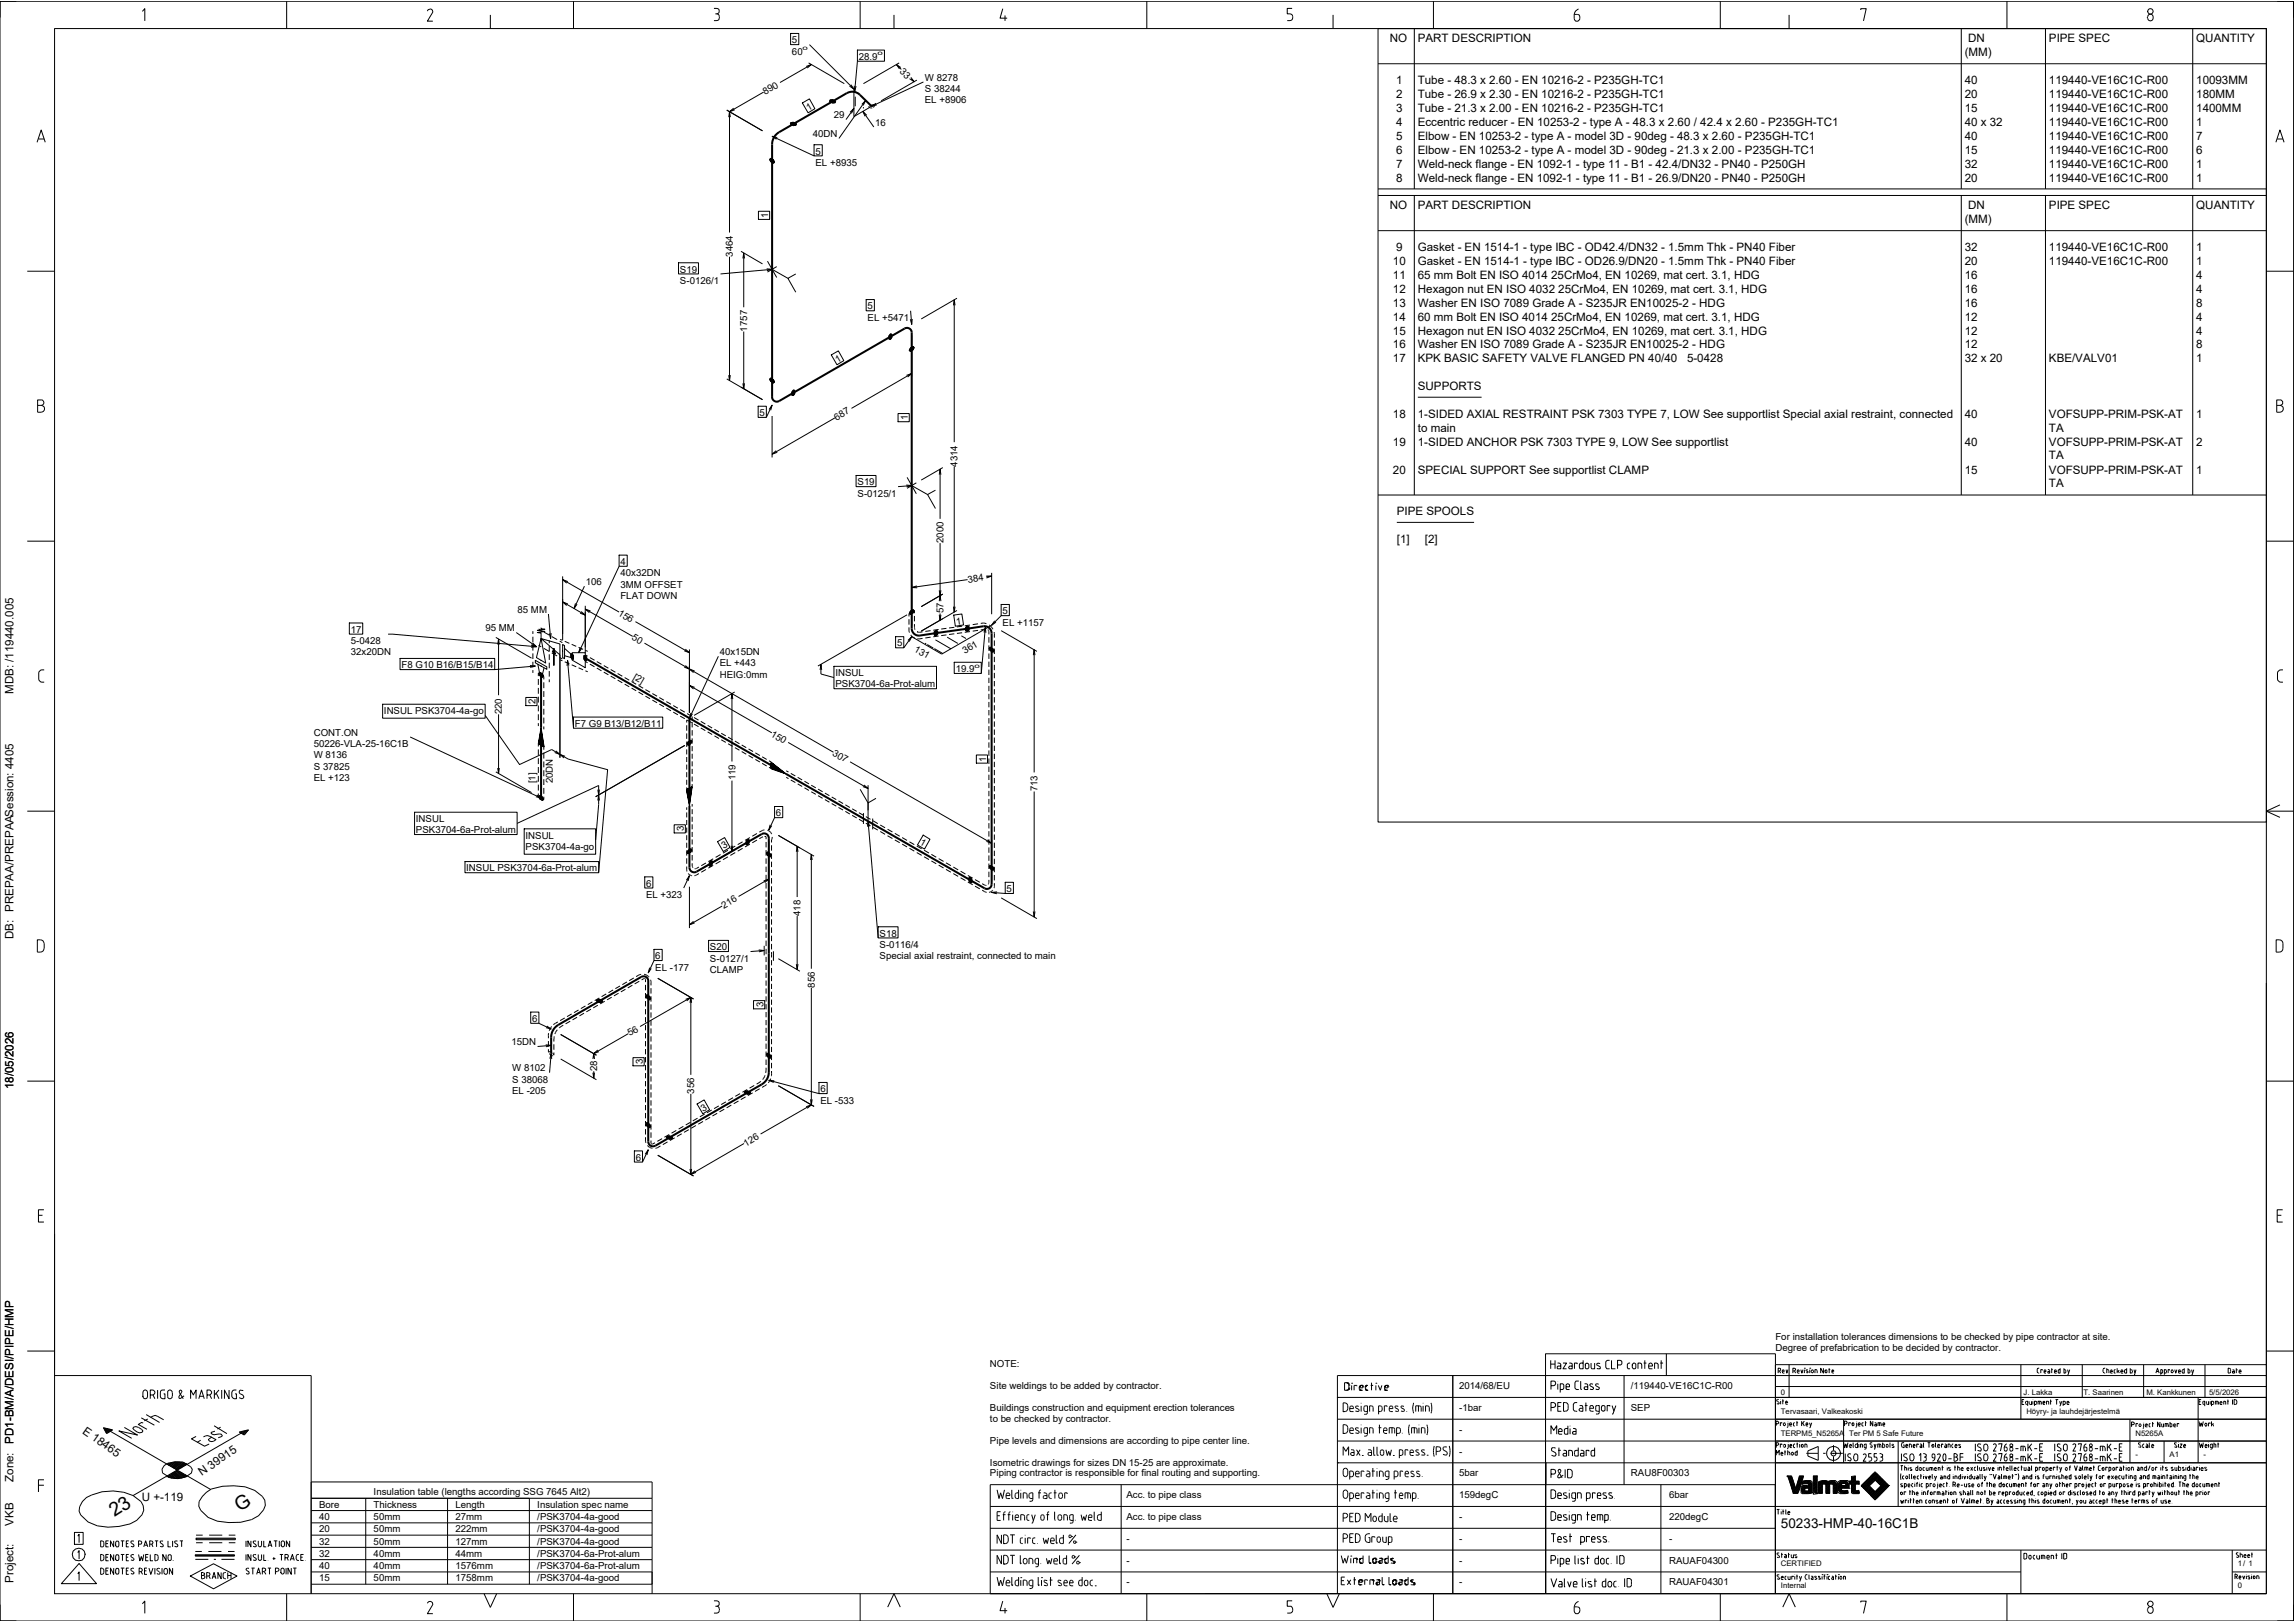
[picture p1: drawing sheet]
<svg xmlns="http://www.w3.org/2000/svg" width="841mm" height="594mm" viewBox="0 0 841 594" stroke-linecap="round" stroke-linejoin="round" font-family="sans-serif">
<defs><g id="words">
<g font-size="7.1">
<text x="42" y="556" transform="rotate(-33 42 556)">23</text>
<text x="87.9" y="554" transform="rotate(-33 87.9 554)">G</text>
</g>
<text font-size="5" x="652.6" y="560">50233-HMP-40-16C1B</text>
<g font-size="4.3">
<text x="5" y="254.2" transform="rotate(-90 5 254.2)">MDB: /119440.005</text>
<text x="5" y="344.2" transform="rotate(-90 5 344.2)">DB: PREPAA/PREPAASession: 4405</text>
<text x="5" y="399.1" transform="rotate(-90 5 399.1)">18/05/2026</text>
<text x="5" y="529" transform="rotate(-90 5 529)">PD1-BM/A/DESI/PIPE/HMP</text>
<text x="5" y="543" transform="rotate(-90 5 543)">Zone:</text>
<text x="5" y="559" transform="rotate(-90 5 559)">VKB</text>
<text x="5" y="580" transform="rotate(-90 5 580)">Project:</text>
</g>
<g font-size="4.2">
<text x="509.3" y="15.5">NO</text>
<text x="519.6" y="15.5">PART DESCRIPTION</text>
<text x="721.2" y="15.5">DN</text>
<text x="750.8" y="15.5">PIPE SPEC</text>
<text x="804.8" y="15.5">QUANTITY</text>
<text x="720" y="20.5">(MM)</text>
<text x="511.6" y="30.8">1</text>
<text x="511.6" y="35.9">2</text>
<text x="519.6" y="30.8">Tube - 48.3 x 2.60 - EN 10216-2 - P235GH-TC1</text>
<text x="519.6" y="35.9">Tube - 26.9 x 2.30 - EN 10216-2 - P235GH-TC1</text>
<text x="720" y="30.8">40</text>
<text x="720" y="35.9">20</text>
<text x="750.8" y="30.8">119440-VE16C1C-R00</text>
<text x="750.8" y="35.9">119440-VE16C1C-R00</text>
<text x="804.8" y="30.8">10093MM</text>
<text x="804.8" y="35.9">180MM</text>
<text x="511.6" y="41">3</text>
<text x="519.6" y="41">Tube - 21.3 x 2.00 - EN 10216-2 - P235GH-TC1</text>
<text x="720" y="41">15</text>
<text x="750.8" y="41">119440-VE16C1C-R00</text>
<text x="804.8" y="41">1400MM</text>
<text x="511.6" y="46.1">4</text>
<text x="519.6" y="46.1">Eccentric reducer - EN 10253-2 - type A - 48.3 x 2.60 / 42.4 x 2.60 - P235GH-TC1</text>
<text x="720" y="46.1">40 x 32</text>
<text x="750.8" y="46.1">119440-VE16C1C-R00</text>
<text x="804.8" y="46.1">1</text>
<text x="511.6" y="51.2">5</text>
<text x="519.6" y="51.2">Elbow - EN 10253-2 - type A - model 3D - 90deg - 48.3 x 2.60 - P235GH-TC1</text>
<text x="720" y="51.2">40</text>
<text x="750.8" y="51.2">119440-VE16C1C-R00</text>
<text x="804.8" y="51.2">7</text>
<text x="511.6" y="56.3">6</text>
<text x="519.6" y="56.3">Elbow - EN 10253-2 - type A - model 3D - 90deg - 21.3 x 2.00 - P235GH-TC1</text>
<text x="720" y="56.3">15</text>
<text x="750.8" y="56.3">119440-VE16C1C-R00</text>
<text x="804.8" y="56.3">6</text>
<text x="511.6" y="61.4">7</text>
<text x="519.6" y="61.4">Weld-neck flange - EN 1092-1 - type 11 - B1 - 42.4/DN32 - PN40 - P250GH</text>
<text x="720" y="61.4">32</text>
<text x="750.8" y="61.4">119440-VE16C1C-R00</text>
<text x="804.8" y="61.4">1</text>
<text x="511.6" y="66.5">8</text>
<text x="519.6" y="66.5">Weld-neck flange - EN 1092-1 - type 11 - B1 - 26.9/DN20 - PN40 - P250GH</text>
<text x="720" y="66.5">20</text>
<text x="750.8" y="66.5">119440-VE16C1C-R00</text>
<text x="804.8" y="66.5">1</text>
<text x="509.3" y="76.7">NO</text>
<text x="519.6" y="76.7">PART DESCRIPTION</text>
<text x="721.2" y="76.7">DN</text>
<text x="750.8" y="76.7">PIPE SPEC</text>
<text x="804.8" y="76.7">QUANTITY</text>
<text x="720" y="81.7">(MM)</text>
<text x="511.6" y="92">9</text>
<text x="519.6" y="92">Gasket - EN 1514-1 - type IBC - OD42.4/DN32 - 1.5mm Thk - PN40 Fiber</text>
<text x="720" y="92">32</text>
<text x="750.8" y="92">119440-VE16C1C-R00</text>
<text x="804.8" y="92">1</text>
<text x="510.4" y="97.1">10</text>
<text x="519.6" y="97.1">Gasket - EN 1514-1 - type IBC - OD26.9/DN20 - 1.5mm Thk - PN40 Fiber</text>
<text x="720" y="97.1">20</text>
<text x="750.8" y="97.1">119440-VE16C1C-R00</text>
<text x="804.8" y="97.1">1</text>
<text x="510.4" y="102.2">11</text>
<text x="510.4" y="107.3">12</text>
<text x="519.6" y="102.2">65 mm Bolt EN ISO 4014</text>
<text x="519.6" y="107.3">Hexagon nut EN ISO 4032</text>
<text x="568.4" y="102.2">25CrMo4, EN 10269, mat cert. 3.1, HDG</text>
<text x="571" y="107.3">25CrMo4, EN 10269, mat cert. 3.1, HDG</text>
<text x="720" y="102.2">16</text>
<text x="720" y="107.3">16</text>
<text x="804.8" y="102.2">4</text>
<text x="804.8" y="107.3">4</text>
<text x="510.4" y="112.4">13</text>
<text x="519.6" y="112.4">Washer EN ISO 7089 Grade A - S235JR EN10025-2 - HDG</text>
<text x="720" y="112.4">16</text>
<text x="804.8" y="112.4">8</text>
<text x="510.4" y="117.5">14</text>
<text x="519.6" y="117.5">60 mm Bolt EN ISO 4014</text>
<text x="568.4" y="117.5">25CrMo4, EN 10269, mat cert. 3.1, HDG</text>
<text x="720" y="117.5">12</text>
<text x="804.8" y="117.5">4</text>
<text x="510.4" y="122.6">15</text>
<text x="519.6" y="122.6">Hexagon nut EN ISO 4032</text>
<text x="571" y="122.6">25CrMo4, EN 10269, mat cert. 3.1, HDG</text>
<text x="720" y="122.6">12</text>
<text x="804.8" y="122.6">4</text>
<text x="510.4" y="127.7">16</text>
<text x="519.6" y="127.7">Washer EN ISO 7089 Grade A - S235JR EN10025-2 - HDG</text>
<text x="720" y="127.7">12</text>
<text x="804.8" y="127.7">8</text>
<text x="510.4" y="132.8">17</text>
<text x="519.6" y="132.8">KPK BASIC SAFETY VALVE FLANGED PN 40/40</text>
<text x="618.2" y="132.8">5-0428</text>
<text x="720" y="132.8">32 x 20</text>
<text x="750.8" y="132.8">KBE/VALV01</text>
<text x="804.8" y="132.8">1</text>
<text x="519.6" y="143">SUPPORTS</text>
<text x="510.4" y="153.2">18</text>
<text x="519.6" y="153.2">1-SIDED AXIAL RESTRAINT PSK 7303 TYPE 7, LOW See supportlist Special axial restraint, connected</text>
<text x="720" y="153.2">40</text>
<text x="750.8" y="153.2">VOFSUPP-PRIM-PSK-AT</text>
<text x="804.8" y="153.2">1</text>
<text x="519.6" y="158.2">to main</text>
<text x="750.8" y="158.2">TA</text>
<text x="510.4" y="163.4">19</text>
<text x="519.6" y="163.4">1-SIDED ANCHOR PSK 7303 TYPE 9, LOW See supportlist</text>
<text x="720" y="163.4">40</text>
<text x="750.8" y="163.4">VOFSUPP-PRIM-PSK-AT</text>
<text x="804.8" y="163.4">2</text>
<text x="510.4" y="173.6">20</text>
<text x="519.6" y="173.6">SPECIAL SUPPORT See supportlist CLAMP</text>
<text x="720" y="173.6">15</text>
<text x="750.8" y="168.4">TA</text>
<text x="750.8" y="173.6">VOFSUPP-PRIM-PSK-AT</text>
<text x="804.8" y="173.6">1</text>
<text x="750.8" y="178.6">TA</text>
<text x="511.9" y="188.9">PIPE SPOOLS</text>
<text x="511.9" y="199.1">[1]</text>
<text x="522.1" y="199.1">[2]</text>
<text x="30" y="525" transform="rotate(35 30 525)">E 18465</text>
<text x="74" y="541" transform="rotate(-35 74 541)">N 39915</text>
<text x="52" y="550">U +-119</text>
</g>
<g font-size="3.5">
<text x="290.2" y="15.8">5</text>
<text x="290.2" y="20">60</text>
<text x="314.7" y="21.9">28.9</text>
<text x="329.4" y="26.3" transform="rotate(44 329.4 26.3)">33</text>
<text x="338.9" y="29.5">W 8278</text>
<text x="280.4" y="34.8" transform="rotate(-30 280.4 34.8)">890</text>
<text x="338.9" y="33.7">S 38244</text>
<text x="296.3" y="40.6" transform="rotate(-30 296.3 40.6)">1</text>
<text x="338.9" y="37.8">EL +8906</text>
<text x="305.6" y="43.3">29</text>
<text x="320.7" y="46">16</text>
<text x="297.8" y="50.2">40DN</text>
<text x="298.8" y="56.6">5</text>
<text x="298.8" y="60.8">EL +8935</text>
<text x="281.5" y="79.8" transform="rotate(-90 281.5 79.8)">1</text>
<text x="268.6" y="94.1" transform="rotate(-90 268.6 94.1)">3464</text>
<text x="249.2" y="99.9">S19</text>
<text x="249.2" y="104">S-0126/1</text>
<text x="317.9" y="113.4">5</text>
<text x="317.9" y="117.5">EL +5471</text>
<text x="273.8" y="121.5" transform="rotate(-90 273.8 121.5)">1757</text>
<text x="306.9" y="133" transform="rotate(-30 306.9 133)">1</text>
<text x="278.4" y="152.4">5</text>
<text x="306.6" y="154.2" transform="rotate(-30 306.6 154.2)">687</text>
<text x="332.7" y="154" transform="rotate(-90 332.7 154)">1</text>
<text x="350.9" y="171" transform="rotate(-90 350.9 171)">4314</text>
<text x="314.2" y="177.8">S19</text>
<text x="314.2" y="182">S-0125/1</text>
<text x="345.7" y="199" transform="rotate(-90 345.7 199)">2000</text>
<text x="227.4" y="207">4</text>
<text x="214.7" y="214.3">106</text>
<text x="227.4" y="211.1">40x32DN</text>
<text x="227.4" y="215.3">3MM OFFSET</text>
<text x="354.8" y="213.6" transform="rotate(-8 354.8 213.6)">384</text>
<text x="227.4" y="219.5">FLAT DOWN</text>
<text x="189.6" y="224.5">85 MM</text>
<text x="226.2" y="225.4" transform="rotate(30 226.2 225.4)">156</text>
<text x="345.7" y="224.8" transform="rotate(-90 345.7 224.8)">57</text>
<text x="367.4" y="225.1">5</text>
<text x="128.6" y="231.9">17</text>
<text x="177.9" y="231.3">95 MM</text>
<text x="350.5" y="228.9" transform="rotate(-8 350.5 228.9)">1</text>
<text x="367.4" y="229.2">EL +1157</text>
<text x="128.6" y="236">5-0428</text>
<text x="231.2" y="234.3" transform="rotate(30 231.2 234.3)">50</text>
<text x="263.7" y="239.9">40x15DN</text>
<text x="328.7" y="236.9">5</text>
<text x="334.7" y="238.5" transform="rotate(30 334.7 238.5)">131</text>
<text x="353.5" y="239.6" transform="rotate(-30 353.5 239.6)">361</text>
<text x="128.6" y="240.2">32x20DN</text>
<text x="147.1" y="244.9">F8 G10 B16/B15/B14</text>
<text x="263.7" y="244.1">EL +443</text>
<text x="231.8" y="248.8" transform="rotate(30 231.8 248.8)">[2]</text>
<text x="263.7" y="248.3">HEIG:0mm</text>
<text x="306.1" y="247.7">INSUL</text>
<text x="306.1" y="251.9">PSK3704-6a-Prot-alum</text>
<text x="350.2" y="246.3">19.9</text>
<text x="140.7" y="261.6">INSUL PSK3704-4a-go</text>
<text x="184" y="261.7" transform="rotate(-90 184 261.7)">220</text>
<text x="196.3" y="258" transform="rotate(-90 196.3 258)">2</text>
<text x="115" y="269.5">CONT.ON</text>
<text x="210.7" y="266.3">F7 G9 B13/B12/B11</text>
<text x="282.2" y="269.6" transform="rotate(30 282.2 269.6)">150</text>
<text x="115" y="273.7">50226-VLA-25-16C1B</text>
<text x="115" y="277.9">W 8136</text>
<text x="304.8" y="276.7" transform="rotate(30 304.8 276.7)">307</text>
<text x="361.4" y="279.1" transform="rotate(-90 361.4 279.1)">1</text>
<text x="115" y="282">S 37825</text>
<text x="115" y="286.2">EL +123</text>
<text x="196.3" y="287" transform="rotate(-90 196.3 287)">[1]</text>
<text x="202.6" y="287" transform="rotate(-90 202.6 287)">20DN</text>
<text x="269.5" y="286" transform="rotate(-90 269.5 286)">119</text>
<text x="380.2" y="290" transform="rotate(-90 380.2 290)">713</text>
<text x="284.3" y="299.1">6</text>
<text x="152.4" y="301.2">INSUL</text>
<text x="152.4" y="305.4">PSK3704-6a-Prot-alum</text>
<text x="250.6" y="304.7" transform="rotate(-90 250.6 304.7)">3</text>
<text x="192.6" y="307.3">INSUL</text>
<text x="192.6" y="311.5">PSK3704-4a-go</text>
<text x="265.2" y="311.3" transform="rotate(-30 265.2 311.3)">3</text>
<text x="336.9" y="309.4" transform="rotate(30 336.9 309.4)">1</text>
<text x="170.9" y="319.3">INSUL PSK3704-6a-Prot-alum</text>
<text x="236.8" y="324.9">6</text>
<text x="236.8" y="329.1">EL +323</text>
<text x="368.9" y="326.9">5</text>
<text x="265.2" y="333" transform="rotate(-30 265.2 333)">216</text>
<text x="293.4" y="335.6" transform="rotate(-90 293.4 335.6)">418</text>
<text x="322.3" y="343.2">S18</text>
<text x="322.3" y="347.3">S-0116/4</text>
<text x="240.1" y="351.5">6</text>
<text x="260.2" y="348.2">S20</text>
<text x="260.2" y="352.3">S-0127/1</text>
<text x="322.3" y="351.5">Special axial restraint, connected to main</text>
<text x="240.1" y="355.6">EL -177</text>
<text x="260.2" y="356.5">CLAMP</text>
<text x="298.6" y="361.9" transform="rotate(-90 298.6 361.9)">856</text>
<text x="279.7" y="369.1" transform="rotate(-90 279.7 369.1)">3</text>
<text x="195" y="374.4">6</text>
<text x="187.4" y="382.9">15DN</text>
<text x="230.8" y="379.8" transform="rotate(-30 230.8 379.8)">56</text>
<text x="187.7" y="392.5">W 8102</text>
<text x="218.8" y="392.5" transform="rotate(-90 218.8 392.5)">28</text>
<text x="235.5" y="390" transform="rotate(-90 235.5 390)">3</text>
<text x="187.7" y="396.7">S 38068</text>
<text x="187.7" y="400.9">EL -205</text>
<text x="254.4" y="400.8" transform="rotate(-90 254.4 400.8)">356</text>
<text x="300.6" y="400.2">6</text>
<text x="257.7" y="407.4" transform="rotate(-30 257.7 407.4)">3</text>
<text x="300.6" y="404.4">EL -533</text>
<text x="233" y="425.3">6</text>
<text x="273.3" y="420.1" transform="rotate(-30 273.3 420.1)">126</text>
<text x="650.6" y="491.1">For installation tolerances dimensions to be checked by pipe contractor at site.</text>
<text x="650.6" y="495.1">Degree of prefabrication to be decided by contractor.</text>
<text x="362.8" y="501">NOTE:</text>
<text x="362.8" y="509">Site weldings to be added by contractor.</text>
<text x="534.7" y="509">2014/68/EU</text>
<text x="597.6" y="509">/119440-VE16C1C-R00</text>
<text x="362.8" y="517">Buildings construction and equipment erection tolerances</text>
<text x="362.8" y="521">to be checked by contractor.</text>
<text x="534.7" y="517">-1bar</text>
<text x="597.6" y="517">SEP</text>
<text x="534.7" y="525">-</text>
<text x="362.8" y="529">Pipe levels and dimensions are according to pipe center line.</text>
<text x="534.7" y="533">-</text>
<text x="362.8" y="537">Isometric drawings for sizes DN 15-25 are approximate.</text>
<text x="362.8" y="541">Piping contractor is responsible for final routing and supporting.</text>
<text x="534.7" y="541">5bar</text>
<text x="597.6" y="541">RAU8F00303</text>
<text x="136.9" y="548">Insulation table (lengths according SSG 7645 Alt2)</text>
<text x="412.7" y="549">Acc. to pipe class</text>
<text x="534.7" y="549">159degC</text>
<text x="611.6" y="549">6bar</text>
<text x="116.9" y="552.5">Bore</text>
<text x="116.9" y="557">40</text>
<text x="136.9" y="552.5">Thickness</text>
<text x="136.9" y="557">50mm</text>
<text x="166.9" y="552.5">Length</text>
<text x="166.9" y="557">27mm</text>
<text x="196.9" y="552.5">Insulation spec name</text>
<text x="196.9" y="557">/PSK3704-4a-good</text>
<text x="412.7" y="557">Acc. to pipe class</text>
<text x="534.7" y="557">-</text>
<text x="611.6" y="557">220degC</text>
<text x="116.9" y="561.5">20</text>
<text x="136.9" y="561.5">50mm</text>
<text x="166.9" y="561.5">222mm</text>
<text x="196.9" y="561.5">/PSK3704-4a-good</text>
<text x="116.9" y="566">32</text>
<text x="136.9" y="566">50mm</text>
<text x="166.9" y="566">127mm</text>
<text x="196.9" y="566">/PSK3704-4a-good</text>
<text x="412.7" y="565">-</text>
<text x="534.7" y="565">-</text>
<text x="611.6" y="565">-</text>
<text x="116.9" y="570.5">32</text>
<text x="116.9" y="575">40</text>
<text x="136.9" y="570.5">40mm</text>
<text x="136.9" y="575">40mm</text>
<text x="166.9" y="570.5">44mm</text>
<text x="166.9" y="575">1576mm</text>
<text x="196.9" y="570.5">/PSK3704-6a-Prot-alum</text>
<text x="196.9" y="575">/PSK3704-6a-Prot-alum</text>
<text x="412.7" y="573">-</text>
<text x="534.7" y="573">-</text>
<text x="611.6" y="573">RAUAF04300</text>
<text x="116.9" y="579.5">15</text>
<text x="136.9" y="579.5">50mm</text>
<text x="166.9" y="579.5">1758mm</text>
<text x="196.9" y="579.5">/PSK3704-4a-good</text>
<text x="412.7" y="581">-</text>
<text x="534.7" y="581">-</text>
<text x="611.6" y="581">RAUAF04301</text>
</g>
<g font-size="2.8">
<text x="652.6" y="511">0</text>
<text x="741.6" y="511">J. Lakka</text>
<text x="763.5" y="511">T. Saarinen</text>
<text x="786.5" y="511">M. Kankkunen</text>
<text x="809.5" y="511">5/5/2026</text>
<text x="652.6" y="518">Tervasaari, Valkeakoski</text>
<text x="742.6" y="518">Höyry- ja lauhdejärjestelmä</text>
<text x="652.6" y="526">TERPM5_N5265A</text>
<text x="677.6" y="526">Ter PM 5 Safe Future</text>
<text x="782.5" y="526">N5265A</text>
<text x="782.5" y="534">-</text>
<text x="795" y="534">A1</text>
<text x="807.5" y="534">-</text>
<text x="652.6" y="574">CERTIFIED</text>
<text x="820" y="574">1/ 1</text>
<text x="652.6" y="582">Internal</text>
<text x="820" y="582">0</text>
</g>
<g font-size="2.3">
<text x="294.1" y="18.3">o</text>
<text x="321.6" y="20.3">o</text>
<text x="357.1" y="244.6">o</text>
</g>
</g></defs>
<g fill="none" stroke="#000" stroke-width=".37">
<path d="M0 .5h840.5v593.5h-840.5zM6 .5h-6v6M20 10.5h810.5v573.5h-810.5zM52.2 4.2l.9-1v4.5M105 .5v10M157.6 3.4l-.8 .3-.2 .4M157.6 3.3a.96 .96 0 0 1 .8 1.5l-1.8 3h2M179.7 5.5v5M210.2 .5v10M261.6 3.1h1a1.03 1.03 0 0 1 .9 1.2 1.03 1.03 0 0 1-1.4 .8M262.6 5.1a.82 .82 0 0 1 .9 1M263.5 6.6a.82 .82 0 0 1-.9 1h-1"/>
<path d="M263.6 6.1v.5M289.7 12.3h3v4.1h-3zM296.6 16.4l16.3 16.2v10.1l6.5-3.8 19-8.9M314.2 18.3h9.9v4.1h-9.9zM315.2 .5v10M327.6 5.5v5M367.5 3.2l-1 3.5h2.6M368.3 5.7v2M420.2 .5v10M473.5 3.1h-1.8v2h1a1.26 1.26 0 0 1 1 1.2 1.26 1.26 0 0 1-1 1.3h-1M488.5 5.5v5M505 10.5h325.5v290.7h-325.5z"/>
<path d="M505 10.5h325.5M518.3 10.5v58.7M525.3 .5v10M576.9 5.3v1.5a1.08 1.08 0 0 0 1.3 .9 1.08 1.08 0 0 0 .7-1.4 .84 .84 0 0 0-.9-1M576.9 5.3h1M578.4 3.3a2.45 2.45 0 0 0-1.5 2.1M630.4 .5v10M655.6 5.5v5M681.9 3.7v-.5h2l-1 4.5M718.7 10.5v58.7M735.4 .5v10M749.6 10.5v58.7"/>
<path d="M786.9 6.2v.5M787 6.2a1.1 1.1 0 0 1 1.6-.9 1.1 1.1 0 0 1 .3 1.8 .99 .99 0 0 1-1.1 .5 .99 .99 0 0 1-.8-.9M803.5 10.5v58.7M834.5 .5h6v6M268.8 39.6l-1.5 1.3 1.9-.7M279.8 33.7l-12.5 7.2v44.3M294 37.7l2.6-1.5 2 3.6-2.5 1.5zM295.4 24.4l1.9-.8-1.5 1.3M296.3 23.1l13.1 7.6M297.3 23.6l-11.5 6.6M304.2 36.6l.9-.1 1.1 .6-.2 .5-.9 .1-1.1-.6zM311.8 31l1.1 1.6-1.6-1.1"/>
<path d="M312.9 39.7l-2.9 4.1M313 31.4l.2 2 .5-1.9M313.4 35.4v3.5M314.2 22.4l-1 11M315.8 38.2l1.4-1.4-.9 1.8M316.4 39.2v.5M317.2 36.8l-9.8 13.9M318.4 38.8l.2 .7M319.3 38.3l-.6 .4M319.6 39.5l-.7 .1M319.7 38.3l.6 .2M320.4 38.9l-.5 .4"/>
<path d="M321 37.8l-1.6 1.1 1.9-.5M328.5 23.6l1.8 1.9M329.5 23.1l-13.1 7.6M330.1 24.7l-1.6-1.1 1.1 1.7M333.8 28.3l1.2 1.6-1.7-1.1M333.9 28.9l1.1 1M336 29.3l-13.1 7.6M505 23.4h325.5M13.6 52.1l1.5-4.5 1.5 4.5M14.1 50.9h2.1M266.3 40.3l13.1 7.6M267 42.9l.3-2 .3 2"/>
<path d="M282.4 58l1 .6 .4 .8-.4 .4-1-.6-.4-.8zM282.9 49.9l15.4 7.2M284.8 50.4l-1.9-.5 1.6 1.1M289.8 44.9l.9-.1 1.1 .6-.2 .5-.9 .1-1.1-.6zM298.3 53h3v4.1h-3zM311.5 41.1l1.4-1.4-.9 1.8M316.2 40.8l4 5.7M317.6 42.2l-1.4-1.4 .8 1.8M834 52.1l1.5-4.5 1.5 4.5M834.5 50.9h2.1M277.9 77.4h4.1v3h-4.1zM505 69.2h325.5"/>
<path d="M505 71.6h325.5M518.3 71.6v109.8M718.7 71.6v109.8M749.6 71.6v109.8M803.5 71.6v109.8M10 99.4h10M248.6 96.3h7.4v4.1h-7.4zM267.3 94.1v45.4M271.5 92.1l7.9 4.6M272.2 94.7l.3-2 .3 2M272.5 92.7v19.9M280.9 98.5l2 .2-1.9 .5"/>
<path d="M281.2 95.7l3.4 6M284.6 97.7l-3.4 2M505 84.5h325.5M830.5 99.4h10M264 100.4l18.9-1.7 5.8 3.3M291.6 100.4l-2.9 1.6 2.9 5.1M317.4 109.8h3v4.1h-3zM333.7 113.9l.4 5M334.3 116.9l-.2 2-.5-1.9M349.4 111.9l.3-2 .3 2M349.7 109.9v52.1M350.7 109.3l-13.1 7.6"/>
<path d="M266.3 138.9l13.1 7.6-7.9-4.7M267 137.5l.3 2 .3-2M272.5 121.5v21M282.4 138.5l1 .7 .4 .8-.4 .4-1-.6-.4-.8zM304.6 130.1l2.6-1.5 2 3.6-2.5 1.5zM326.3 122.4l.5 .1v1.2l-.5 .7-.5-.1v-1.2zM332.2 137.6l1.9-.7-1.5 1.3M333.6 127.6l1-.6 .4 .4-.4 .8-1 .6-.4-.4zM334.1 122.9v15.2M334.1 136.9l-22.1 12.7M13.8 146.6h1.3a1 1 0 0 1 1 1 1 1 0 0 1-1 .9 1.25 1.25 0 0 1 1.2 1.3 1.25 1.25 0 0 1-1.2 1.3h-1.3zM13.8 148.5h1.3"/>
<path d="M272.2 140.5l.3 2 .3-2M277.8 148.9h3v4.1h-3zM281.8 150.1l1.1-1.7-.5 1.9M282.9 148.4l-2.1 4.6M282.9 152.4v15.2M290.7 142.9l.5 .2v1.2l-.5 .6h-.5v-1.2zM305.9 153.2l-23 13.2M329.1 151.5h4.1v3h-4.1zM519.6 145.6h23.3M834.3 146.6h1.2a1 1 0 0 1 1 1 1 1 0 0 1-1 .9 1.25 1.25 0 0 1 1.2 1.3 1.25 1.25 0 0 1-1.2 1.3h-1.2zM834.3 148.5h1.2M284.4 165.2l-1.5 1.2 1.9-.7"/>
<path d="M313.7 174.2h7.3v4.1h-7.3zM329.1 178.3l5-.4 5.8 3.3M332.1 177.7l2 .2-1.9 .5M332.4 174.9l3.4 6M335.8 176.9l-3.4 2M342.8 179.6l-2.9 1.6 2.9 5.1M344.2 173.9l.3-2 .3 2M344.5 171.9v18.2M345.5 171.3l-7.9 4.6M349.7 171v53.3M10 198.3h10M344.5 199v20.8"/>
<path d="M505 181.4h325.5M511.9 191.4h28.3M830.5 198.3h10M206.2 211.2v23.4M206.2 212.4l20.7 11.9M208.1 213.1l-1.9-.7 1.5 1.3M214.2 214.8l-3.8 8.2M226.9 203.4h2.9v4.1h-2.9zM226.9 207.5l-14.8 31.7M334.1 214.1v15.2M336 214.7l-1.9 .6 2 .1M344.2 216.3l.3 2 .3-2"/>
<path d="M345.5 217.7l-7.9 4.6M354.6 212.4l-20.5 2.9M361.4 211.1h2l-1.9 .7M363.4 209.9v15.2M363.4 211.1l-1.9 .3M128 228.3h4.9v4.1h-4.9zM181.7 233.6l13.1 7.6M182.4 236.2l.3-2 .3 2M182.7 234.2v20.6M189.2 231.8l7.4 5.2-54.4-4.6M194.7 236.5l1.9 .5-2 .2M195.2 235.6l1.4 1.4-1.8-.8"/>
<path d="M195.3 231.3v1M195.3 233.3v2.1M195.3 236.4v2M195.3 239.4v2.1M197.4 230.5l1 .5M197.4 236.5l1 .5M198.3 234l1.7 9-3.4-2zM198.3 230v.4l1.4 .2-2.8 .4 2.8 .4-2.8 .4 1.4 .2v2M198.3 234l6.9 2v4zM199.3 231.6l2 1.1M199.3 237.6l2 1.1M201 225l.8 9"/>
<path d="M201.3 234.7v1M201.3 236.7v2.1M201.3 239.8v2M202 232l-.2 2-.5-1.9M202.2 233.3l2 1.1M202.2 239.3l2 1.1M203 237.7l.6 1.9-1.2-.7 .6-1.2v6.1zM205.1 234.9l1 .6M205.2 240v37.7M205.3 234.3l.8 .4M206.2 236.2l.7 .4v4.8l-.7-.4zM206.2 220.6l4.2 2.4"/>
<path d="M206.9 237.6l2.8 2.5v1l-2.8-.8M207 235l1.6 .8M208.1 221.3l-1.9-.7 1.5 1.3M209.2 239.7l.5-.1 .5 .7v1.2l-.5 .1-.5-.7zM209.5 236.1l1.7 .8M209.7 239.2h4.8v5.5l-4.8-2.8zM210.4 223l4.1 2.4M210.9 221.1l-.5 1.9 1.1-1.6M212 237.2l1.7 .8M212.6 237.3l-.5 1.9 1.1-1.6M213 224.1l1.5 1.3-1.9-.7M214.5 222v17.4"/>
<path d="M214.5 240l.8 .5M214.5 223.2l17.4 10M214.5 238.3l.9 .4M216.4 223.9l-1.9-.7 1.5 1.3M232.9 227.8l19.7 11.4M236.2 235.7l69.2 40M251.2 237.9l1.4 1.3-1.9-.7M252.6 238v23.2M328.2 233.3h3v4.1h-3zM332.4 225.3l-32.7 18.8M332.7 234.7l1.4-1.4-.9 1.8M333.1 229.9l.2 1.9"/>
<path d="M333.1 224.9v1M333.1 226.9v2M333.3 231.8h.1M333.6 224l1-.6 .4 .4-.4 .8-1 .6-.4-.4zM333.7 232.7l1.5 1.1M335.1 228.7l.2 2M335.1 223.7v1M335.1 225.7v2M335.3 230.7h.1M336 231.5h.1M336 231.5l.9 .2 1.2-.2M338.1 233.9l-2 .2"/>
<path d="M339 235.7l.4 .3M339.8 236.2l2.2 1.3M341 231.1l-1.9 .3M341 233.5l-1.9 .3M342.4 231.5l.6-.5 .6 .3v1.2l-.6 .5-.6-.3zM342.4 237.7l3.1 1.8M342.8 234.5l5.7 3.3M344 230.7l-2 .2M344 233.1l-2 .2M344.2 225.3l.3 2 .3-2M344.2 220.3l.3-2 .3 2M344.5 224.8v2.5"/>
<path d="M346.8 230.3l-1.9 .2M346.8 232.7l-1.9 .2M347.1 233.5l3.9 2.3M349.4 222.3l.3 2 .3-2M349.5 225.4l3-.4 .6 4-3 .5zM349.7 229.9l-1.9 .2M349.7 232.2l-1.9 .3M350.7 223.7l-13.1 7.6M352.3 233l1.7 1M352.6 229.5l-1.9 .2M352.6 231.9l-1.9 .2M353.9 229.9l.6-.5 .6 .3v1.2l-.6 .5-.6-.3z"/>
<path d="M355.5 229.1l-2 .2M355.5 231.4l-2 .3M358.4 228.6l-1.9 .3M358.4 231l-1.9 .3M359.4 228.4l1-.1 1.1 .2M360.6 231.8l.5-1.9 .2 2M361.1 229.9l-1.5 16.9M361.2 230.4l-1.8 .4M362 230.7l.3 .8M362.4 231.5v1M362.4 233.5v2M362.4 236.5v2"/>
<path d="M362.4 239.5v1.9M362.4 229l1.5 1.6M362.9 237.2l1 .6 .4 .8-.4 .4-1-.6-.4-.8zM364.3 231.6l.1 1.1M364.4 232.7v1M364.4 234.7v2M364.4 237.7v2M364.5 227.5l-1.1 1.6 1.6-1.1M366.9 221.5h3v4.1h-3zM366.9 225.6l-3.5 3.5-18.3 10.6-11-6.4-2.9 4.1M366.9 231.1l13.1 7.6M379 238.1v44.9"/>
<path d="M16.2 245.5a1.56 1.56 0 0 0-1.9 .7v3.1a1.56 1.56 0 0 0 1.9 .7M140.2 258.1h37.6v5.1h-37.6zM146.6 241.3h34.7v4.1h-34.7zM192.7 255.6h4.1v3h-4.1zM194.2 243.9l2 .2-1.9 .5M195.3 242.5v2M195.3 245.5v1.1M196.2 242l4.2 2.4v.9l-4.2-2.4zM196.2 244.1l-14.9 1.3M197.1 243.3l.7 3.7 .9 .5 .7-2.8M197.3 246.7v1M197.3 248.8v2.2"/>
<path d="M197.3 252.1v2.1M197.3 255.3v2.1M197.3 258.5v2.2M197.4 246.8l.4-.4 1 .6 .4 .8-.4 .4-1-.6zM199.3 247.9v1.1M199.3 250v2.2M199.3 253.2v2.2M199.3 256.5v2.1M199.3 259.7v2.2M201.3 242.8v2.1M201.3 245.9v2M201.3 249v1"/>
<path d="M205.1 240.9l1 .6M205.3 241.8l.8 .3M207 242.5l1.6 .7M208 242l2.2 24.9M208.5 243.9l-.5-1.9-.2 2M209.5 243.6l1.7 .7M212 244.7l1.7 .7M214 240.3l.5-.1 .5 .7v1.2l-.5 .1-.5-.7zM214.5 242.4l.8 .5M214.5 245.8l.9 .4M216.2 241l1.7 .9M216.2 243.3l1.7 1"/>
<path d="M218.7 242.4l1.7 1M218.7 244.8l1.7 1M221.2 243.9l1.7 1M221.2 246.3l1.7 1M223.8 245.3l1.7 1M223.8 247.7l1.7 1M226.3 246.8l1.8 1M226.3 249.2l1.8 1M228.9 248.3l1.7 1M228.9 250.7l1.7 1M231.4 249.7l1.7 1M231.4 252.1l1.7 1"/>
<path d="M234 251.2l1.7 1M234 253.6l1.7 1M236.5 252.7l1.7 1M236.5 255.1l1.7 1M239.1 254.1l1.7 1M239.1 256.5l1.7 1M241.6 255.6l1.7 1M241.6 258l1.7 1M244.2 257.1l1.7 1M244.2 259.5l1.7 1M246.7 258.5l1.7 1M251.2 243.9l1.4 1.3-1.9-.7"/>
<path d="M252.6 251.2l30.2 17.3M254.5 251.9l-1.9-.7 1.5 1.3M254.5 245.9l-1.9-.7 1.5 1.3M263.2 240.5l-10.6 22.7M267.9 256.2l.3-2 .3 2M268.2 254.2v24.9M269.2 253.6l-14.9 8.6M300.5 245.5l.3-2 .3 2M300.8 243.5v3.5l4.8 1.3M305.6 244.2h37.6v8.2h-37.6zM349.7 242.7h9.9v4.1h-9.9zM362.4 242.4v2"/>
<path d="M362.4 245.4v2M362.4 248.3v2M362.4 251.3v2M362.4 254.2v2M362.4 257.2v2M364.4 240.7v1.9M364.4 243.6v2M364.4 246.6v1.9M364.4 249.5v2M364.4 252.5v2M364.4 255.4v2M364.4 258.4v2"/>
<path d="M378.7 240.1l.3-2 .3 2M836.6 245.5a1.5 1.5 0 0 0-2 1.1l.1 2.7a1.6 1.6 0 0 0 1.9 .7M150.3 270.1l48 22.3M177.8 262.2l12.6 18 11.8-5.5 6 3.4 14.5 4-3.3 37.7M182.7 261.8v21.7M197.3 261.7v2.2M197.3 265v1.1M197.3 272.5v1M197.3 274.6v2.2M197.3 277.8v2.2M198.3 266.7l-.1 6.3 .1-2 .1 2.2-.3-.3 .2-2.5 .3 2.9-.6-.5 .3-3.1 .4 3.6-.9-.5 .5-3.6 .6 4.2-1.2-.7 .6-4.2 .7 5-1.5-.8 .8-4.7 .8 5.6-1.7-1 .9-5.3 1 6.4-2-1.2 1-5.8 1.1 7-1.1-.7M199.3 262.9v2.2"/>
<path d="M199.3 266.2v1.1M199.3 273.7v1M199.3 275.8v2.2M199.3 279v2.2M203.7 275.1l1.5 1.4-1.9-.7M207.1 277.1l-1.9-.6 1.5 1.3M210.2 262.8h32.7v4.1h-32.7zM246.7 260.9l1.7 1M249.3 260l1.6 1M249.3 262.4l1.6 1M250.9 273.2l-32.6 18.8M251.6 263.8v1"/>
<path d="M251.6 265.8v2M251.6 268.8v1.9M251.6 271.7v2M251.6 274.6v1.9M251.6 277.4v1.8M251.8 261.5l1.7 .9M251.8 263.9l1.7 .9M252.2 271.8l1-.5 .3 .4-.3 .8-1 .5-.5-.3zM253.2 261.3l-.6 1.9 1.1-1.6M253.6 262.6v1M253.6 264.6v2M253.6 267.5v2.1"/>
<path d="M253.6 270.6v1.9M253.6 273.4v1.9M253.6 276.2v1.8M253.6 279v1.8M254.3 262.9l1.7 1M254.3 265.3l1.7 1M256.8 264.4l1.7 .9M256.8 266.8l1.7 .9M259.3 265.8l1.7 1M259.3 268.2l1.7 1M261.8 267.2l1.7 1M261.8 269.6l1.7 1"/>
<path d="M264.3 268.7l1.7 .9M264.3 271.1l1.7 1M266.8 270.1l1.7 1M266.8 272.5l1.7 1M269.3 271.6l1.7 .9M269.3 274l1.7 .9M271.8 273l1.7 1M271.8 275.4l1.7 1M274.3 274.5l1.7 .9M274.3 276.8l1.7 1M276.8 275.9l1.7 1M276.8 278.3l1.7 .9"/>
<path d="M279.3 277.3l1.7 1M279.3 279.7l1.7 1M281.8 278.8l.8 .4M288.8 272.1l29.3 16.8M311.5 279.2l51.9 29.8M357.8 276.7h4.1v2.9h-4.1zM362.4 260.2v2M362.4 263.1v2M362.4 266.1v2M362.4 269.1v1.9M362.4 272v2M362.4 275v2"/>
<path d="M362.4 277.9v2M364.4 261.4v2M364.4 264.4v1.9M364.4 267.3v2M364.4 270.3v1.9M364.4 273.2v2M364.4 276.2v2M364.4 279.1v2M10 297.2h10M151.9 297.6h37.6v8.2h-37.6zM181.7 282.8l13.1 7.6M182.4 281.4l.3 2.1 .3-2.1"/>
<path d="M196.7 291.3l1.6 1.1-1.9-.4M197.3 281.1v2.1M197.3 284.3v2.2M197.3 287.5v2.2M197.3 290.7v1.1M197.4 292l.4-.5 1 .6 .4 .8-.4 .4-1-.6zM199.3 282.3v2.1M199.3 285.5v2.2M199.3 288.7v2.2M199.3 292v1.1M219.1 289.3l.3 2 .3-2M219.1 293.3l.3-2 .3 2"/>
<path d="M251.6 280.2v1.8M251.6 282.9v1.9M251.6 285.7v1.9M251.6 288.5v.9M251.6 295.8v1M251.6 297.7v1.8M252.6 288.8l-1.1 .6 1.1 5.8 1-7-2 1.2 1 5.2 .9-6.3-1.7 1 .8 4.6 .8-5.5-1.4 .8 .6 4.1 .6-4.9-1.1 .7 .5 3.6 .6-4.2-1 .5 .4 3.1 .4-3.4-.7 .3 .3 2.5 .2-2.7-.3 .1 .1 2 .1-2.1-.1 6.4M253.6 281.7v1.9M253.6 284.5v1.9M253.6 287.3v.9M253.6 294.6v1M253.6 296.5v1.8"/>
<path d="M253.6 299.3v1.8M268.2 286v25.9M281.8 281.2l.8 .4M282.6 280.4v1.3l5.5 1.9-5.5-4.3v2.2l5 1.9-5-4v2l4.4 1.6-4.4-3.5v1.8l3.9 1.3-3.9-2.9v1.4l3.4 1.3-3.4-2.5v1.1l2.8 1.1-2.8-2v.6l2.4 1.1-2.4-1.5v.3l1.8 .8-1.8-1.1 5.5 3.3M283.8 295.5h3v4.1h-3zM283.8 299.6l-2.1 4.5M288.1 282.4l.8 .5M288.1 284.8l.8 .5M289.8 283.4l1.7 1M289.8 285.8l1.7 1M292.3 287.2l1.6 1M292.3 284.8l1.6 1"/>
<path d="M294.8 286.3l1.6 .9M294.8 288.7l1.6 .9M297.3 287.7l1.7 1M297.3 290.1l1.7 1M299.8 289.2l1.6 .9M299.8 291.6l1.6 .9M302.3 290.6l1.6 1M302.3 293l1.6 1M304.8 292.1l1.6 .9M304.8 294.5l1.6 .9M307.3 293.5l1.6 1M307.3 295.9l1.6 .9"/>
<path d="M309.8 294.9l1.6 1M309.8 297.3l1.6 1M312.3 296.4l1.6 .9M312.3 298.8l1.6 .9M314.8 297.8l1.6 1M315.2 289.2l2.9 5 2.9-1.7M316.4 297.9v4M316.6 287.7l1.5 1.2-1.9-.7M317.3 299.2l1.7 1M318.1 287.7v13.2l3.7 42.8M319.8 299.9v4M362.4 280.9v2"/>
<path d="M362.4 283.9v1.9M362.4 286.8v2M362.4 289.8v2M362.4 292.7v2M362.4 295.7v2M362.4 298.7v1.9M364.4 282.1v2M364.4 285.1v1.9M364.4 288v2M364.4 291v1.9M364.4 293.9v2M364.4 296.9v2"/>
<path d="M364.4 299.9v2M379 290v46M830.5 297.2h10M830.5 297.2l5 2.3M835.5 294.9l-5 2.3M170.4 315.7h49v4.1h-49zM189.5 301.7l29.9-13.9v7l-1.1 13M192.1 303.7h26.2v9.3h-26.2zM247 302.2h4.2v3h-4.2zM251.6 300.5v1.8M251.6 303.3v1.8M251.6 306v1.9"/>
<path d="M251.6 308.8v1.9M251.6 311.6v1.9M251.6 314.5v2M251.6 317.5l.1 1.8M252.2 311.6l1-.6 .3 .4-.3 .8-1 .6-.5-.4zM253.6 302.1v1.8M253.6 304.8v1.9M253.6 307.6v1.9M253.6 310.4v1.9M253.6 313.3v2M253.6 316.3l.3 1.7M256.1 317.7l-1.6 .7"/>
<path d="M258.7 316.2l-1.7 1M258.7 318.6l-1.7 1M260.4 315.4l.5 .1v1.2l-.5 .7-.5-.1v-1.2zM261.3 314.7l-1.7 1M261.3 317.1l-1.7 1M262.9 308.4l2.6-1.5 2 3.6-2.5 1.5zM264 315.5l-1.8 1.1M264 313.1l-1.8 1.1M266.7 311.6l-1.8 1M266.7 314l-1.8 1M267.9 309.9l.3 2 .3-2M269.2 311.3l-13.1 7.6"/>
<path d="M269.4 310l-1.8 1.1M269.4 312.4l-1.8 1.1M272.1 308.5l-1.8 1M272.1 310.9l-1.8 1M273.9 307.6l.5 .1v1.2l-.5 .7-.5-.1v-1.2zM274.8 306.9l-1.8 1M274.8 309.3l-1.8 1M277.4 305.4l-1.7 1M277.4 307.8l-1.7 1M279.6 306.6l-1.3 .7M280.1 304.1l-1.8 .8M280.1 306.5h.6v1"/>
<path d="M280.7 308.5v2M280.7 311.5v2M280.7 314.5v2M280.7 317.6v2M280.8 312.6l.4-.4 1 .6 .4 .8-.4 .4-1-.6zM281.2 304.2l.9 .5 .7 .9M281.7 308.1v15.2M282.2 302.2l-.5 1.9 1.1-1.6M282.7 309.7v2M282.7 312.7v2M282.7 315.7v2M282.7 318.8v2"/>
<path d="M283 306.7h.1M283 306.7l-.3 2M291.8 312.1l.3-2 .3 2M292.1 310.1v18.6M293.1 310.7l-7.9-4.6 13.1 7.6M297 315.1l.3-2 .3 2M297.3 313.1v41.9M314.8 300.2l1.6 1M317.3 301.6l1.7 1M318.6 302.8l-.5-1.9-.2 2M319.9 303.2l1.8 1M319.9 300.8l1.8 1"/>
<path d="M322.6 302.3l1.7 1M322.6 304.7l1.7 1M325.2 303.8l1.8 1.1M325.2 306.3l1.8 1M327.9 305.4l1.8 1M327.9 307.8l1.8 1M330.6 309.3l1.8 1M330.6 306.9l1.8 1.1M333.3 308.5l1.7 1M333.3 310.9l1.7 1M335.9 310l1.8 1M335.9 312.4l1.8 1"/>
<path d="M338.3 306l2.5 1.5-2 3.6-2.6-1.5zM338.6 313.9l1.8 1.1M338.6 311.5l1.8 1.1M341.3 315.5l1.8 1M341.3 313.1l1.8 1M344 314.6l1.8 1.1M344 317l1.8 1.1M346.6 316.2l1.8 1M346.6 318.6l1.8 1M349.3 317.7l1.8 1.1M352 319.2l1.8 1.1M361.9 307.7l1.5 1.3-1.9-.7"/>
<path d="M362.4 301.6v2M362.4 304.6v2M362.4 307.6v1.9M362.4 310.5v2M362.4 313.5v1.9M362.4 316.4v2M362.4 319.4v2M362.9 317.1l1 .6 .4 .8-.4 .4-1-.6-.4-.8zM363.4 307.8v15.2M364.4 302.8v2M364.4 305.8v2M364.4 308.8v1.9"/>
<path d="M364.4 311.7v2M364.4 314.7v1.9M364.4 317.6v2M236.3 321.3h2.9v4.1h-2.9zM251.5 322.5l1.1-1.6-.4 1.9M252.2 320.1l1.4 .8M252.6 324.9v15.2M252.6 320.9l-2.1 4.5M254.1 337.6l-1.5 1.3 1.9-.7M254.5 320.9h.1M256.1 320.1l-1.6 .8M264.6 332l-12 6.9"/>
<path d="M279.8 322.8l1.9-.7-1.5 1.3M280.7 320.6v2M280.7 323.6v2M280.7 326.6v2M280.7 329.6v2M280.7 332.6v2M280.7 335.6v2M280.7 338.6v2.1M281.7 322.1l-11.1 6.4M282.7 321.8v2M282.7 324.8v2M282.7 327.8v2"/>
<path d="M282.7 330.8v2M282.7 333.8v2M282.7 336.8v2M282.7 339.8v2.1M292.1 335.7v19.6M321.8 339.6h7.3v4.1h-7.3zM349.3 320.1l1.8 1M352 321.7l1.8 1M354.7 320.8l1.8 1M354.7 323.2l1.8 1M355.1 321.6l.5-.1 .5 .7v1.2l-.5 .1-.5-.7zM357.3 322.3l1.7 1"/>
<path d="M357.3 324.7l1.7 1M359.9 323.8l1.6 .6M359.9 326.2l1.7 .8M362.3 323.4l-.2 .7M362.4 322.4v1M363.4 327l5 .4M363.8 326.2l-1.4 .8M364.3 325.4h.1M364.4 320.6v2M364.4 323.6v1M364.4 324.6l-.1 .8M365.4 326.8l-2 .2 1.9 .5"/>
<path d="M366.9 329l13.1 7.6M368.4 323.3h3v4.1h-3zM378.7 334l.3 2 .3-2M13.7 344.4h1.1a1.4 1.4 0 0 1 1.4 1.3v1.8a1.4 1.4 0 0 1-1.4 1.4h-1.1zM229.7 359.8l-1.6 1M232.3 358.4l-1.7 1M234 357.4l-.9 .5M234.3 359.6l-1.7 1M234.9 357h.1M234.9 357l-1 .4M236 358.6l-.9 .5M236 357l1 .4 .9 .7"/>
<path d="M236 358.6h.3M236 358.6h.1M236.3 358.6h.1M236.4 358.6l.1 .1M236.4 358.6v.1M236.5 358.8v1.1M236.5 358.7v.1M238.1 354.6l-.5 1.9 1.1-1.6M238.4 359l.2 2.1M239.7 347.9h3v4.1h-3zM239.7 352l-2.1 4.5M241 358.5l13.1 7.6"/>
<path d="M259.7 344.6h7.2v4.1h-7.2zM278 348.1l2 .2-1.9 .5M280 346.6v3.5M280 348.3l-5 .4M280.7 341.7v2M280.7 344.7v2M280.7 347.7v2M280.7 350.6v2M280.7 353.5v1.9M280.7 356.4v1.9M280.7 359.3v1.9M282.7 342.9v2"/>
<path d="M282.7 345.9v2M282.7 348.9v2M282.7 351.8v2M282.7 354.7v1.9M282.7 357.6v1.9M283.4 348.6v3.5M285.2 351.3l7.9 4.6M291.8 353.3l.3 2 .3-2M834.1 344.4h1.1a1.36 1.36 0 0 1 1.4 1.3v1.8a1.36 1.36 0 0 1-1.4 1.4h-1.1zM194.5 370.9h3v4.1h-3zM197.5 375l4.5 2.1M200.4 376l1.6 1.1-1.9-.5"/>
<path d="M201 379.5v1M201 378.6l-.1 .9M202.2 376.1l-.9 1.6M203.1 379.8l-.1 1.9M204.2 377.3l-.9 1.6M204.4 374.5l-1.6 1M205.5 379.1l13.1 7.6M206.4 375.7l-1.5 1M207 373l-1.7 1M209 374.2l-1.7 1M209.5 371.6l-1.7 .9M211.5 372.8l-1.7 .9"/>
<path d="M212 370.1l-1.7 1M214 371.3l-1.7 1M214.5 368.6l-1.6 1M216.6 369.8l-1.7 1M217.1 367.2l-1.7 .9M218.9 366.3l.9-.1 1.1 .6-.2 .5-.9 .1-1.1-.6zM219.1 368.4l-1.7 .9M219.6 365.7l-1.7 1M221.6 366.9l-1.7 1M222.1 364.2l-1.6 1M224.2 365.4l-1.7 1M224.7 362.8l-1.7 1"/>
<path d="M226.7 364l-1.7 .9M227.2 361.3l-1.7 1M229.2 362.5l-1.7 1M230.3 378.8l-12.7 7.3v1.5M231.7 361l-1.6 1M234.5 376.2l18.7-10.7v28.4M236.5 360.9v2M236.5 363.9v2M236.5 366.8v2M236.5 369.8v1.9M236.5 372.7v2M236.5 375.6v2"/>
<path d="M236.5 378.5v2M236.7 365l.4-.4 1 .6 .3 .8-.3 .4-1-.6zM238.6 362.1v2M238.6 365.1v2M238.6 368v2M238.6 371v1.9M238.6 373.9v2M238.6 376.8v2M238.6 379.7v2M251.3 366.2l1.9-.7-1.6 1.3M252.8 367.5l.4-2 .2 2M276.1 366.7h4.1v3h-4.1z"/>
<path d="M280.7 362.2v1.9M280.7 365.1v1.9M280.7 367.9v2M280.7 370.8v2M280.7 373.8v1.9M280.7 376.6v2M280.7 379.5v2M282.7 360.5v1.9M282.7 363.4v1.9M282.7 366.3v1.9M282.7 369.2v1.9M282.7 372v2"/>
<path d="M282.7 374.9v2M282.7 377.8v2M297.3 362v42.9l-18.6 10.7M830.5 360.2v139.9M10 396.2h10M200 382.9l2 .2-1.9 .5M201 381.5v2M201 384.5v1M201.3 386.1l.5 .4M201.4 385.2l-.2 .5M201.5 388l.5-1.9 .2 2M201.7 385.3l.6 .4"/>
<path d="M202 383.1l-5 .4M202 386.1l-.6 7M202.1 386.7l.5 .1M202.6 385.9l.3 .6M203 382.7v2M203 385.7v1M205.5 388.1l13.1 7.6M217.3 388.1l.3-2 .3 2M217.3 393.1l.3 2 .3-2M217.6 392.6v2.5M219.1 384.8l-1.5 1.3 1.9-.7M232 387.6h4.1v3h-4.1z"/>
<path d="M236.5 381.5v1.9M236.5 384.4v2M236.5 387.3v2M236.5 390.3v1.9M236.5 393.2v1.9M236.5 396.1v2M236.5 399.1v1.9M238.6 382.7v1.9M238.6 385.6v2M238.6 388.5v2M238.6 391.5v1.9M238.6 394.4v1.9"/>
<path d="M238.6 397.3v2M273 399.8l.9-.1 1.1 .7-.2 .4-.9 .1-1.1-.5zM273.8 399.3l-1.7 1M276.4 397.8l-1.7 .9M278.1 396.8l-.8 .5M278.4 399l-1.7 1M278.8 396.2l-.7 .6M280.4 394l-.9 1.6M280.7 382.4v1.9M280.7 385.3v2M280.7 388.3v2M280.7 391.3l-.1 1.9"/>
<path d="M280.8 386.4l.4-.4 1 .6 .4 .8-.4 .4-1-.6zM280.9 397.4l-1.6 1.1M281.7 395.9l18.4 4.8M282.4 395.2l-.9 1.6M282.7 380.7v2M282.7 383.6v1.9M282.7 386.5v2M282.7 389.5v2M282.7 392.5v1.8M283.7 396.1l-2-.2 1.8 .8M285.2 397.9l13.1 7.6M300.1 396.7h3v4h-3z"/>
<path d="M830.5 396.2h10M236.5 416.7l.2 2.1M236.5 402v1.9M236.5 404.9v2M236.5 407.8v2M236.5 410.8v1.9M236.5 413.7v2M236.7 411.8l.4-.4 1 .6 .3 .8-.3 .5-1-.7zM237.2 419.7l.9 .7 1 .4M238.6 417.9v1.2M238.6 400.3v1.9M238.6 403.2v1.9"/>
<path d="M238.6 406.1v2M238.6 409v2M238.6 412v1.9M238.6 414.9v2M238.7 419.1v.1M238.7 419.2h.1M238.8 419.2h.1M238.8 419.2l.3 .1M240 418.8l-1 .5M242 419.9l-.9 .5M242.6 417.2l-1.7 1M244.5 416.3l.9-.1 1.1 .6-.2 .5-.9 .1-1.2-.6z"/>
<path d="M244.6 418.4l-1.7 1M245.2 415.7l-1.7 1M247.2 416.9l-1.7 1M247.8 414.2l-1.7 1M249.8 415.5l-1.7 .9M250.4 412.7l-1.7 1M252.4 413.9l-1.7 1M253 411.3l-1.7 1M253.2 400.8v29.5l19.4-11.3M255 412.4l-1.7 1.1M255.4 404.6l2.6-1.6 2 3.7-2.5 1.4zM255.6 409.7l-1.7 1"/>
<path d="M257.6 410.9l-1.7 1M258.2 408.2l-1.7 1M260.2 409.4l-1.7 1M260.8 406.8l-1.7 1M262.8 408l-1.7 1M263.4 405.2l-1.7 1M265.4 406.4l-1.7 1M266 403.8l-1.7 1M268 404.9l-1.7 1.1M268.6 402.3l-1.7 1M270.6 403.5l-1.7 1M271.2 400.7l-1.7 1"/>
<path d="M273.2 401.9l-1.7 1M275.8 400.5l-1.7 1M295.4 405.6l1.9-.7-1.5 1.2M297 402.8l.3 2.1 .3-2.1M232.5 421.7h2.9v4.1h-2.9zM236.4 422.9l1.2-1.6-.5 1.9M237.6 421.3l-2.2 4.5M240.2 420.8h.1M241 423.3l13.1 7.6M241.2 420.4l-1 .4M252.8 428.3l.4 2 .2-2M254.6 429l-1.4 1.3 1.9-.7"/>
<path d="M14.1 445.3h1.5M16.1 443.3h-2v4.5h2M20 452.1v50M834.5 445.3h1.5M836.5 443.3h-2v4.5h2M10 495.1h10M568.3 498.5v3.1M568.3 499.9h1.5M569.8 498.5v3.1M570.7 499.5l.9 .1 .4 .4v1.6h-.8a.5 .5 0 0 1-.6-.5 .5 .5 0 0 1 .6-.5h.8M572.7 499.5h1.4l-1.4 2.1h1.4M575.1 499.5l.9 .1 .1 .3v1.7h-.9a.51 .51 0 0 1-.3-.6 .51 .51 0 0 1 .4-.4h.8"/>
<path d="M578 499.9v-.4h-1v2.1M580.1 498.5v3.1h-1.1l-.2-.6 .1-1.3 1.2-.2M580.9 499.9l.1-.1a.71 .71 0 0 1 .8-.2 .71 .71 0 0 1 .4 .6v.9l-.4 .5a.63 .63 0 0 1-.6-.1 .63 .63 0 0 1-.3-.6zM583 499.5v1.7l.4 .4h1v-2.1M586.4 499.7a.67 .67 0 0 0-.8-.2 .67 .67 0 0 0-.5 .7l1.3 .7a.55 .55 0 0 1-.1 .7 .55 .55 0 0 1-.8 0l-.4-.1M589.8 498.5h-.8l-.6 .6 .1 2.1 .3 .4h1M590.5 498.5v3.1h1.4M597.3 499.5l-.7 .1-.3 .4v1.2l.3 .4h.7M598.3 499.8a.6 .6 0 0 1 .8-.3 .6 .6 0 0 1 .3 .7v.7a.66 .66 0 0 1-.6 .7 .66 .66 0 0 1-.7-.7zM602.3 499.5h1M602.7 498.5v3.1M608.4 499.5h1"/>
<path d="M608.7 498.5v3.1M610.6 496.1v8M830.5 495.1h10M20 504.1h94v79.9M51.8 519.6l4.8 2.6M52.7 509.6a.83 .83 0 0 1 .9-.2 .83 .83 0 0 1 .5 .9v1.4a.85 .85 0 0 1-.9 .9 .85 .85 0 0 1-.8-.9v-1.4zM53.6 518.4l4.9 2.9M54.2 520l-1.3 .7M55.1 511.2h.8a.91 .91 0 0 0 .9-.9 .91 .91 0 0 0-.9-.9h-.8v3.2M55.2 519.4l1.7-.7 3.1 1.6M56.1 511.2l.7 1.4M57.8 509.4v3.2"/>
<path d="M60.5 509.4l-1.3 .1a2.39 2.39 0 0 0 0 2.9l1.3 .2v-1.8h-.5M63.1 510.3a.82 .82 0 0 0-.8-1 .82 .82 0 0 0-.8 1v1.4a.82 .82 0 0 0 .8 .9 .82 .82 0 0 0 .8-.9M63.2 510.3v1.4M65.7 510.2l1.5 2.4M65.8 510.2l-.1-.3 .5-.5 .5 .5-1.1 1.9 .1 .6h.6l1.2-.9M69.8 512.6v-3.2l1 1.8 1-1.8v3.2M72.9 512.6l1-3.2 1 3.2M73.2 511.7h1.3M75.9 511.2l1.2-.1a.91 .91 0 0 0 .5-1 .91 .91 0 0 0-.8-.7h-.9v3.2M76.9 511.2l.6 1.4M78.6 509.4v3.2M79.2 510.6l1 2"/>
<path d="M80.2 509.4l-1.6 1.9M81.2 509.4v3.2M83.9 509.4v3.2l-1.7-3.2v3.2M86.6 509.4l-1.1 .1-.6 .8 .2 1.8 .7 .5h.8v-1.8h-.5M88.4 509.4a.75 .75 0 0 0-.7 .5 .75 .75 0 0 0 .3 .9l.9 .4 .5 .7-.1 .3a1.01 1.01 0 0 1-1.7 0M88.4 509.5l.8 .1M490.1 512.1h.1M490.1 512.1h340.4M492.2 517.3h.1M492.2 514.1l1.4 .3 .3 .7-.3 1.9-.6 .3h-.8zM493.4 509.5h.1M493.4 506.7h.1"/>
<path d="M493.4 506.7h-.7v2.8h.7M493.4 506.7l.3 .1M493.7 506.8h.1M493.7 506.8l.2 .1M493.8 509.4h.1M493.8 509.4l-.4 .1M493.9 506.9h.1M493.9 506.9l.3 .3M494.1 509.2h.1M494.1 509.2l-.3 .2M494.2 508.9h.1M494.2 507.2h.1"/>
<path d="M494.2 508.9l-.1 .3M494.2 507.2l.1 .4M494.3 508.7h.1M494.3 507.6h.1M494.3 508.7l-.1 .2M494.3 507.6v1.1M494.6 516.2h1.4l-.2-.8-.5-.2-.5 .2-.2 1.4 .1 .4 1.3 .1M495.3 506.9h.1M495.3 507.7v1.8M497.2 508v-.3h-1v1.8M497.9 515.4l-.7-.2-.5 .5 1.1 .7 .2 .7-.3 .2-1-.2M498.1 508.3h.1"/>
<path d="M498.1 508.3l.1 1M498.2 509.3h.1M498.2 508.1h.1M498.2 509.3l.2 .2M498.2 508.1l-.1 .2M498.4 509.5h.1M498.4 507.8h.1M498.4 509.5h1M498.4 507.8l-.2 .3M498.6 509.5h.1M498.6 507.7h.1M498.6 507.7h.4"/>
<path d="M498.6 507.7l-.2 .1M498.8 507.7h.1M498.8 514.1v.2M498.8 515.2v2.1M499 507.7h.1M499 507.7l.3 .2M499.3 507.9h.1M499.3 507.9l.1 .3M499.4 508.2h.1M499.4 508.2v.4h-1.3M500.3 508.2h.1M500.3 508.2l.1 .9"/>
<path d="M500.4 509.3h.1M500.4 509.1h.1M500.4 508h.1M500.4 509.3l.3 .2M500.4 509.1v.2M500.4 508l-.1 .2M500.6 507.7h.1M500.6 507.7h.7M500.6 507.7l-.2 .3M500.7 509.5h.1M500.7 509.5h.6M500.9 509.5h.1"/>
<path d="M501.1 517.3l-1.2-.2-.1-1.3 .5-.6h.8v2.5l-.2 .5-1 .1M501.9 517.3v-2.1l1.2 .2 .1 1.9M502.3 507.7h.9M502.6 506.7v2.8M504.2 506.9h.1M504.2 507.7v1.8M505.1 507.7l.7 1.8 .6-1.8M505.2 517.3h.7l.6-.6v-.9l-.6-.6h-.7v3.1M507.4 509.3h.1M507.4 508.3h.1M507.4 508.1h.1M507.4 509.3l.2 .2"/>
<path d="M507.4 508.1v1.2M507.6 509.5h.1M507.6 507.8h.1M507.6 509.5h1M507.6 507.8l-.2 .3M507.8 509.5h.1M507.8 507.7h.1M507.8 507.7h.5M507.8 507.7l-.2 .1M508.1 507.7h.1M508.3 507.7h.1M508.3 515.5v-.3h-1v2.1"/>
<path d="M508.3 507.7l.2 .2M508.5 507.9h.1M508.5 507.9l.1 .3M508.6 508.2h.1M508.6 508.2v.4h-1.2M509.1 516.2h1.3l-.1-.8-.5-.2-.5 .2-.2 1.4 .2 .4 1.1 .1M512.4 515.4l-.7-.2-.4 .1-.1 .4 1.1 .7 .2 .7-.3 .2-.9-.2M514.5 515.4l-.7-.2-.4 .5 1.1 .7 .1 .7-.3 .2-.9-.2M515.5 517.1v.2M518 514.1l-.3 1.5 .3 2.3M518.8 517.3v-2.1l1.9 .2 .1 1.9M519.8 515.2v2.1"/>
<path d="M521.5 514.1v.2M521.5 515.2v2.1M522.4 517.3v-2.1l1.2 .2 .2 1.9M524.4 514.1l.3 1.5-.3 2.3M532.4 504.1v79.9M566.4 504.1v79.9v-87.9h84.2v87.9h-287.7v-40h287.7M568.4 507.8h.9a.85 .85 0 0 0 .8-.9 .85 .85 0 0 0-.8-.8h-.9v3.1M568.4 515.8h.9a.9 .9 0 0 0 .8-.9 .9 .9 0 0 0-.8-.9h-.9v3.2M570.8 506.1v.1M570.8 507.1v2.1M570.8 515.4h1.1M571.7 509.2h.9l.5-.5v-1.1l-.5-.5h-.9v3.2"/>
<path d="M572.2 514h-1.4v3.2h1.4M573.6 517.1a.88 .88 0 0 0 1-.9l-.2-1.8-.5-.4h-.9v3.2h.6M573.9 508.2h1.2a.76 .76 0 0 0 0-.8 .76 .76 0 0 0-.8-.3l-.4 .6 .1 1.4 1.1 .1M577.3 517.2h.7M578 514h-.9l-.6 .6v1.9l.5 .6h.3M578.6 506.1h-1.1l-.4 .6 .1 2.1 .6 .4h.8M578.9 515.1h.9l.2 .6v1.5h-.9M579.2 506.1v2.9l.5 .2M580 516.1h-1a.51 .51 0 0 0-.3 .5 .51 .51 0 0 0 .4 .5M580.7 507.1h.6l.5 .5v1.6l-1-.1a.5 .5 0 0 1-.2-.5 .5 .5 0 0 1 .3-.4h.9M580.8 515.1h.9M581.1 514v3.2"/>
<path d="M582.6 515.8v.8M582.6 516.6l.2 .5h.3M582.6 515.8a.69 .69 0 0 1 .9-.7 .69 .69 0 0 1 .4 1h-1.3M583.1 517.2h.8M583.7 507.3a.68 .68 0 0 0-.7-.3 .68 .68 0 0 0-.4 .6l1.2 .8 .1 .4a.73 .73 0 0 1-.5 .5 .73 .73 0 0 1-.8-.3M585.8 507.3a.62 .62 0 0 0-.7-.2 .62 .62 0 0 0-.4 .6l1.2 .7a.68 .68 0 0 1-.3 .8 .68 .68 0 0 1-.9-.2M586 517.2l-1.2-.2v-1.8l1.2-.1v2.7l-.4 .4h-.8M586.9 515.3l.4-.2a.61 .61 0 0 1 .9 .7v.7a.66 .66 0 0 1-.7 .7 .66 .66 0 0 1-.7-.7zM589.9 515.4v-.3h-1v2.1M590.7 515.1l.7 2.1M592.1 515.1l-1 3.1h-.4M592.7 500.2h.8a.85 .85 0 0 0 .8-.9 .85 .85 0 0 0-.8-.8h-.8v3.1"/>
<path d="M595.1 504.1v39.9M600.2 501.6v-2.1l1.2 .2 .2 1.9M604.1 500.6h1.4a.74 .74 0 0 0-.4-1.1 .74 .74 0 0 0-1 .7l.1 1.2 1.3 .2M606.3 501.6v-2.1l1 .1 .3 .4v1.6M650.6 500.1h179.9v12M650.6 512.1v16M650.6 508.1h179.9M651.3 513.6l.5 .2M651.4 512.9l-.3 .2 .2 .4M651.4 512.8l.4 .1M651.6 502.4h.5l.4 .8M651.8 513.9v.6l-.7-.1"/>
<path d="M652.1 502.3l.3-.1v-.7l-.8-.1v1.8M652.5 512.8v.1M652.5 513.4v1.2M653.1 513.4h.6M653.2 502.8l.2 .3M653.3 512.8v1.8M653.4 503.2h.5M653.8 502.4l-.1-.3h-.5l-.1 .7M653.9 502.4l-.8 .1M654.4 514.3l.2 .3h.5M654.5 501.9l.3 1.3 .4-1.3M655 513.8l-.4-.4-.3 .9"/>
<path d="M655.1 513.8v.2h-.8M655.6 500.1v12M657 502.4h.5M657.5 502.3l.5-.6-1-.3v1.8M657.6 502.4l.4 .8M658.8 503.2h.6M659.3 502.4l-.3-.4a.71 .71 0 0 0-.3 1.1h.1M659.4 502.4l-.8 .1M659.9 501.9l.4 1.3 .4-1.3M661.2 501.4h.1M661.2 501.9v1.3M661.9 503l.5 .1"/>
<path d="M662.5 502.1l-.4-.2-.3 .3 .7 .4-.2 .5M663.2 501.4h.1M663.2 501.9v1.3M663.7 502.4v.4M663.8 502.4l.4-.4 .3 .4M663.8 502.8l.4 .3 .3-.3M664.6 502.4v.4M665.8 502.3l-.2-.4h-.5v1.3M665.9 502.3v.9M668.2 501.4v1.8l-1-1.8v1.8M668.9 502.1h.5l.1 .3-.3 .7-.4-.3zM670.1 501.9h.6"/>
<path d="M670.3 501.4v1.8M671.3 502.5l.7-.1-.6-.3-.1 .7 .3 .3M671.6 503.2h.4M740.6 500.1v19.9M740.9 513.7h.6M741.7 512.9h-.8v1.8h.8M742.2 513.8v.5M742.4 513.8l.6-.3v1.7M742.4 514.3l.3 .4h.3M743.6 513.5v.8M744.5 513.5v1.2h-.6l-.3-.4M744.9 512.9v.1"/>
<path d="M744.9 513.5v1.2M746.3 513.8l-.8-.3v1.7M746.3 514.3l-.4 .4h-.4M746.4 513.8v.5M746.9 503.2h.4M747.3 501.4l-.7 .1-.1 .3v.9l.4 .4M747.4 513.5v1.2M747.9 513.8l-.3-.3h-.8v1.2M748 513.8v.9M748.4 502.2v-.3h-.6v1.3M748.6 514.1h.7l-.1-.5h-.5l-.1 .8 .7 .3M749.1 502.6h.6l-.1-.5h-.4l-.1 .8 .6 .3"/>
<path d="M749.9 514.7v-1.2l.7 .1 .1 1.1M750.4 501.9l.7 .4M751.1 502.3v.9l-.7-.1v-.5h.7M751.2 513.5h.6M751.4 512.9v1.8M751.7 501.9h.5M751.8 501.4v1.8M753.2 512.9h1M753.5 502.4l-.1-.3h-.4l-.2 .8 .8 .3M753.6 502.4v.2h-.8M753.6 512.9v1.8M754.7 513.5l.4 1.2"/>
<path d="M754.9 501.4v1.8l-.7-.1v-1l.7-.2M755.5 513.5l-.8 1.7M756 514.7h.5l.3-.4-.3-.8h-.5v1.7M756.3 501.4v1.8h.4l.3-.9-.3-.4h-.4M757.6 501.9l.4 1.3M758.1 513.8l-.6-.2-.1 .8 .3 .3h.5M758.2 513.8v.3h-.8M758.4 501.9l-.8 1.9M763 500.1v12M770.6 501.8v.9M770.7 502.7l.4 .4M771.1 503.2h.3"/>
<path d="M771.4 501.4l-.6 .1-.1 .3M772 501.9h.4l.3 .4M772 501.4v1.8M772.8 502.3v.9M774 502.4l-.1-.3h-.4l-.1 1 .7 .1M774.1 502.4v.2h-.7M775.2 501.9l-.5 .2v1l.5 .1M775.8 501.4v1.8M776.2 502.4l.4 .8M776.6 502.2l-.8 .4M777.1 502.4v.5M777.2 502.9l.2 .3h.6"/>
<path d="M777.2 502.4l.3-.4 .4 .4M778 502.4v.2h-.9M779.3 501.4v1.8h-.5l-.3-.9 .3-.4h.5M780.6 501.4v1.8l.7-.1v-.3M780.6 501.9h.4l.3 .4M781.4 502.3v.5M782 501.9l.3 1.3M782.7 501.9l-.5 1.9h-.2M785.5 500.1v12M790 503.2l.6-1.8 .6 1.8M790.2 502.6h.8M791.8 503.2h.4l.3-.4-.3-.9h-.4v1.9"/>
<path d="M793.8 502.3l-.3-.4h-.4v1.9M793.8 502.8v.3l-.7 .1M793.9 502.3v.5M795 502.2v-.3h-.5v1.3M796.3 502.4l-.3-.4-.4 .4 .1 .6 .3 .1 .3-.3M796.4 502.4v.4M796.9 501.9l.4 1.3 .4-1.3M799 502.4l-.3-.4-.3 .1-.1 .8 .2 .3h.6M799.1 502.4v.2h-.8M799.6 502.3v.5M800.4 501.4v1.8h-.5l-.2-.4M800.4 501.9h-.5l-.2 .4"/>
<path d="M801.8 501.4v1.8h.4l.3-.9-.3-.4h-.4M803.1 501.9l.3 1.3M803.9 501.9l-.6 1.9h-.2M805.5 512.1v23.9M805.8 513.7h.6M806.6 512.9h-.8v1.8h.8M807.9 514.7h-.4l-.3-.4 .3-.8h.4v1.8M808 500.1v12M808.5 513.5v.8M809.3 513.5v1.2h-.4l-.3-.4M809.9 512.9v.1M809.9 513.5v1.2"/>
<path d="M811.1 513.8l-.2-.3h-.5v1.8M811.1 514.3l-.2 .4h-.5M811.2 513.8v.5M812.4 513.5v1.2M812.9 513.8l-.3-.3h-.8v1.2M813 513.8v.9M814.2 513.9l-.5-.2-.2 .7 .8 .3M814.3 513.9v.2h-.8M814.9 514.7v-1.2l.6 .1 .1 1.1M816.2 513.5h.5M816.4 512.9v1.8M816.5 501.4l.8 .2 .1 .3v1l-.5 .3h-.4z"/>
<path d="M818.1 502l.6 .1v.3M818.1 512.9v1.8M818.7 512.9l.8 .2a1.16 1.16 0 0 1-.1 1.5l-.7 .1zM818.8 502.4v.8l-.7-.1v-.5h.7M819.4 502h.6M819.5 501.4v1.8M821.2 502.4l-.1-.3h-.4l-.2 .8 .8 .3M821.3 502.4v.2h-.8M830.5 512.1v7.9h-179.9M830.5 512.1v71.9h-179.9v-48M830.5 504.1h-340.4v79.9M37.9 523.2l3.4 .8-2.2 1.3z"/>
<path d="M38.2 523.2l-.1 .1M38.4 523.3l-.3 .4M38.7 523.3l-.5 .5M38.9 523.3l-.5 .7M39.1 523.5l-.7 .7M39.4 523.5l-.9 .8M39.5 523.5l-.8 .9M39.8 523.7l-1.1 1M39.9 523.7l-1.1 1.2M40.2 523.7l-1.3 1.4M40.4 524.4l36.8 21.4M40.5 523.8l-1.6 1.4"/>
<path d="M40.6 523.8l-1.2 1.3M40.9 523.8l-.8 1M41.1 524l-.5 .3M45.6 523.1l4.8 2.8-6.8-1.6 4.7 2.8M49 523a3.1 3.1 0 0 1 3.4 1.3l-.3 .6a3.1 3.1 0 0 1-3.4-1.4zM52.5 521.5l-.6-.2-1.2 .7 3.2 1.8M60.2 537.1l1.2-.9 2.9-.5 2.7 .1 2.8 1.6 .7 1-.3 1.3a7.7 7.7 0 0 1-10.6 0l-.2-1.4zM61.3 536.3l-.2 .1M61.8 536.2l-.5 .5M62.1 536l-.7 .8M62.6 536l-.9 1M62.8 539.8l2.2 2"/>
<path d="M63 536l-1.2 1M63.1 539.8l2.1 2M63.3 535.8l-1.3 1.3M63.3 539.7l2.2 2.1M63.4 539.5l2.3 2.3M63.5 539.4l2.4 2.3M63.7 535.8l-1.6 1.3M63.8 539.3l2.4 2.4M64 535.7l-1.6 1.6M64 539.3l2.5 2.4M64.1 539.2l2.7 2.5M64.3 535.7l-1.7 1.6"/>
<path d="M64.4 539.1l2.5 2.4M64.5 535.7l-1.8 1.7M64.5 538.9l2.7 2.6M64.7 538.9l2.8 2.5M64.8 535.7l-1.8 1.9M65 538.9l2.6 2.5M65 535.7l-1.9 2.1M65.4 535.7l-2.1 2.1M65.7 535.7l-2.3 2.3M65.7 539.2l2.1 2.1M65.9 535.7l-2.2 2.4M66.2 535.8l-2.4 2.3"/>
<path d="M66.4 539.5l1.7 1.8M66.5 535.8l-2.5 2.3M66.8 535.8l-2.5 2.5M66.9 535.8l-2.5 2.6M67.2 536l-2.7 2.6M67.5 536l-2.7 2.6M67.6 536l-2.6 2.6M67.8 536l-2.1 2.3M68.1 536.2l-1.7 1.8M68.4 536.2l-1.4 1.2M68.5 536.3l-.7 .8M68.6 536.4l-.1 .3"/>
<path d="M71.8 526.4l-1.6 .9 4.8 2.6 1.7-.7M73.5 527.7l-1.2 .8M74.5 526.5l1.6-.4 3 1.4-.9 .7-1.4-.1-.5-.6 1.4-1M78.4 522.5l4.7 2.8M78.8 524.4l-1.4 .5-.1 .3 1.1 .6 2.6-.3 .5 .6-.2 .3-1.3 .5M80.9 523l-1.2 .7M87.6 524.8l3.5-.8-1.6 1.9zM87.8 524.8v.1M88.4 525.2l-39.6 22.8M88.4 524.7l-.2 .4M88.9 524.4l-.6 .8M89.5 524.3l-1 1"/>
<path d="M89.9 524.2l-1.1 1.2M90.5 524.1l-1.6 1.4M91.1 524l-1.8 1.8M490.1 536h.1M490.1 520h340.4M490.1 528.1h340.4M490.1 536h340.4M492.2 525.3h.1M492.2 522.1l1.4 .3 .3 .7-.3 1.9-.6 .3h-.8zM492.2 533.4v-3.2l1 1.6 1-1.6v3.2M492.4 538.2l.7-.2 .5 .2 .3 .7v1.4l-.8 .9-.7-.4-.2-.5zM494.6 524.2h1.4l-.2-.9h-1l-.2 1.5 .5 .5h.9"/>
<path d="M495.1 531.3l1 .1 .1 2-1.1-.3-.2-.3 .2-.4 1.1-.1M497.1 531.3l1.3 2.1M497.9 523.3l-1.1-.1-.1 .5 1.1 .6 .2 .8-.3 .2-1-.2M498.4 531.3l-1.3 2.1M498.8 522.1v.1M498.8 523.2v2.1M499.2 533.4h.1M499.8 539.3v-.2h-1v2.1M500.8 539.1l1 .1 .2 2-1.2-.3-.2-.3 .2-.3 1.2-.2M501.1 525.3l-1.2-.2v-1.8l1.2-.1v2.5l-.2 .4-1 .2M501.4 531.3l1 .1 .2 2-1.2-.3v-.7l1.2-.1M501.9 525.3v-2.1l1.2 .1 .1 2"/>
<path d="M502.7 539.1h1.1M503.1 538v3.2M503.4 530.2l.1 3M503.5 533.2h.1M504.6 530.2l.1 3M504.6 538v.1M504.6 539.1v2.1M504.7 533.2h.1M505.2 523.2h1M505.5 522.1v3.2M506 531.5l.4-.2 .6 .2v1.6l-.6 .3-.4-.3zM507 524.2h1.3l-.2-.9h-.9l-.2 1.5 .5 .5h.8"/>
<path d="M507.9 531.3l.5 2.1 .5-1.6 .5 1.6 .5-2.1M509.1 525.3v-2.1l1.9 .1 .1 2M510.1 523.2v2.1M510.6 533.4h.1M511.8 525.3l1.2-.2 .2-.4-.2-1.4-1.2-.1v3.1M512.8 533.4l1.1-.3 .2-.3-.2-1.4-1.1-.1v3M513.9 525.1v.2M514 539.3v-.2h-.9v2.1M515.9 531.6v-.3h-1v2.1M516.5 522.1l-.3 1.5 .3 2.3M516.7 532.3h1.3l-.2-.8-.5-.2-.4 .2-.2 1.3 .5 .6h.8M517.3 525.3v-2.1l1.8 .1 .2 2"/>
<path d="M518.1 539.2l-.7-.1-.4 .4 1.1 .8 .1 .6-.3 .3-.9-.3M518.3 523.2v2.1M519.9 531.4l-.7-.1-.4 .4 1.1 .8 .1 .6h-1.2M520 522.1v.1M520 523.2v2.1M520.2 539.2l-.7-.1-.4 .4 1.1 .8 .1 .6-.3 .3-.9-.3M520.9 525.3v-2.1l1.2 .1 .1 2M522.1 531.4l-.8-.1-.4 .4 1.1 .8 .1 .6h-1.2M522.9 522.1l.3 1.5-.3 2.3M523 533.2h.1M525.6 529.8l-.3 1.7 .3 2.3M526.3 531.8l1.5-.1 .2-.7-.2-.6-1.5-.2v3"/>
<path d="M530.2 530.3l-1.3 .1-.1 .6 1.3 .9 .3 .6-.1 .5-.5 .2-1-.3M531.1 529.8l.3 1.7-.3 2.3M566.5 536v47.9h-125.1M568.4 525.5v-3l1 1.7 1.1-1.7v3M570.1 530.7a.82 .82 0 0 0-1.3-.2 .82 .82 0 0 0 0 1.2l1.2 .7a.79 .79 0 0 1-.1 1.1 .79 .79 0 0 1-1.2-.1l-.1-.2M571 531.5h1M571.2 524.6h1.2a.69 .69 0 0 0-.3-1 .69 .69 0 0 0-.9 .5v1.2l1.2 .2M571.3 530.5v3.1M573 531.5l1.1 .2v1.9h-.9a.5 .5 0 0 1-.4-.6 .5 .5 0 0 1 .5-.4h.8M573.5 538.4v3.1M574.4 538.4h.7a1 1 0 0 1 1 1v1.2a.85 .85 0 0 1-1 .9h-.7zM574.5 522.5v3h-1l-.2-.3v-1.4l1.2-.3"/>
<path d="M574.9 533.6v-2.1l1.2 .2 .1 1.9M575.3 522.5v.2M575.3 523.5v2M576.4 523.5l1.1 .3v1.7h-1a.52 .52 0 0 1-.3-.5 .52 .52 0 0 1 .6-.4h.7M577 532.1v.8M578.3 530.5v3.1h-1.1l-.2-.7M578.3 531.5l-1.1 .1-.2 .5M579.2 531.5l.9 .1 .3 .3v1.7h-.7a.5 .5 0 0 1-.6-.5 .5 .5 0 0 1 .6-.5h.7M582.2 531.8v-.3h-1v2.1M584.4 530.5v3.1h-1l-.4-.5v-1.2l.4-.3 1-.1M650.8 521.8l.8-.1 .2-.6-1-.3v1.8M650.9 529.6l.9-.3-.2-.6-.7-.1v1.9"/>
<path d="M650.9 533.2v-1.7l.5 1 .6-1v1.7M652.7 532.9v.3h.7M653 521.6v-.2h-.6v1.2M653 529.5v-.3h-.6v1.3M653.3 532.5l-.3-.4-.3 .2-.1 .6M653.4 532.5v.2h-.8M653.5 529.6v.4M653.6 529.6l.3-.3 .4 .3-.1 .7-.3 .1-.3-.4M653.9 532h.6M654.1 531.5v1.7M654.2 521.8l-.3-.4-.4 .4v.3l.4 .4 .3-.4M654.3 521.8v.3"/>
<path d="M655.1 532l.7 .1v.4M655.1 531.5v1.7M655.2 521.4v1.4l-.4 .3M655.2 530.6l-.3 .3M655.2 520.8v.1M655.3 528.6v.1M655.3 529.2v1.4M655.9 522.2l.2 .4h.5M655.9 529.8h.7l-.1-.4h-.5l-.1 .8 .7 .3M655.9 532.5v.7M656.4 532.5v.3M656.5 521.8l-.1-.3h-.5l-.1 .7"/>
<path d="M656.5 532.5l.3-.4 .4 .4-.2 .6h-.4l-.1-.3M656.6 521.8v.2h-.8M657.7 521.4l-.5 .3 .1 .8 .4 .1M657.8 529.2l-.6 .4 .1 .8 .5 .1M658.3 521.4h.6M658.3 529.2h.6M658.5 520.8v1.8M658.6 531.5v1.7l-.7-.1v-1l.7-.1M658.6 528.6v1.9M659.5 528.6v.1M659.5 529.2v1.3M660.2 529.4l.3-.1 .3 .3-.3 .8-.4-.4z"/>
<path d="M660.2 520.8v1.8M660.6 521.5l.6 1.1M661.2 520.8l-1 1.1M661.8 522h.7l-.1-.5h-.5l-.1 .7 .7 .4M661.9 532.6h4.4M662.1 529.6l-.3-.4h-.4v1.3M662.2 529.6v.9M662.5 531.7l3.8-1.7v5.1l-3.8-1.5zM663.1 521.4l.4 1.2M663.9 521.4l-.8 1.8M668.1 532.6h.9M670.8 532.6h4.5"/>
<path d="M671.9 529.6v2M671.9 532.5v.3M671.9 533.7v2M675.6 528.6l.4 1.9 .4-1.3 .4 1.3 .4-1.9M675.6 520v16M675.9 521.8l.8-.1 .2-.6-.4-.3h-.6v1.8M676.2 532.7v2.7M677.3 533.9l.8 .3a.68 .68 0 0 1 0 1.1l-1.1-.3M677.6 532.8h-.3l-.2 .6 .3 .5M677.6 532.7l.7 .1M677.7 529.6v.6M677.8 530.2l.2 .3h.5"/>
<path d="M677.8 529.6l.3-.3 .4 .5h-.8M678.1 521.6v-.2h-.6v1.2M678.8 521.5h.5v.9h-.5zM679.1 528.6l.2 1.9M679.3 533.5v1.2M679.4 533.5l.3-.7a.76 .76 0 0 1 1.1 .7v1.2a.71 .71 0 0 1-.7 .6 .71 .71 0 0 1-.7-.6M679.8 529.6v.4M680.4 521.4v1.4l-.4 .3M680.4 520.8v.1M680.7 528.6v1.9l-.7-.1-.1-.4M680.7 529.2h-.5l-.3 .4M680.9 521.8v.4"/>
<path d="M681 522.2l.2 .4h.5M681 521.8l.4-.4 .3 .6h-.8M681.2 528.6v.1M681.2 529.2v1.3M681.8 530.5v-1.3l.7 .2v1.1M682.8 533.1l.2-.3a.58 .58 0 0 1 .7 .1 .58 .58 0 0 1 .1 .8M682.9 521.4l-.6 .3 .1 .8 .5 .1M683.1 529.6v.4M683.2 529.6l.3-.4h.4v1.5l-.3 .3h-.4M683.2 530v.4l.7 .1M683.5 521.4h.5M683.6 520.8v1.8"/>
<path d="M683.9 533.7l-1.1 1.7h1.1M684.8 535.4h.6M685.8 532.7h-1v1.2h.8l.3 .7M685.9 534.8l-.5 .5M686 529.7v.7l-.7-.2M686 534.6v.2M686.1 528.7l-.5-.1-.3 .3 .1 .5 .6 .2M686.3 520.8v1.8l-.9-1.8v1.8M686.7 539.8l-1 1M686.8 535.4h.6M686.8 529.2l.3 1.3M687 521.4l.6 .3"/>
<path d="M687 539.7l-1.2 1.3M687.1 539.3l5.1 5h-3l-3.6-3.5zM687.3 539.7l-1.4 1.5M687.4 539.7l-1.4 1.6M687.5 529.2l-.5 1.8h-.2M687.6 539.8l-1.5 1.5M687.7 521.7v.9l-.7-.1v-.4l.7-.1M687.7 539.9l-1.5 1.5M687.8 532.7h-1v1.2h.8l.3 .7-.5 .7M688.7 529.2v1.3M688.8 521.4v1.2M688.8 535.4h.6"/>
<path d="M688.8 532.7h.6M689.2 529.6l-.3-.4h-.8v1.3M689.3 521.7l-.2-.3h-.9v1.2M689.3 529.6v.9M689.4 532.8h.2a.59 .59 0 0 1 .3 .7 .59 .59 0 0 1-.5 .4h-.3M689.4 533.9l.5 .3v.4M689.4 521.7v.9M689.9 534.8v.2l-.5 .3M689.9 528.6v1.9h.4l.3-.9-.3-.4h-.4M690 522h.7l-.1-.5h-.5l-.1 .7 .7 .4M690 534.6v.2M691.9 529.6l-.3-.3-.4 .3 .1 .7 .3 .1 .3-.4"/>
<path d="M692 529.6v.4M692.6 528.6l.1 1.9M693.5 529.3l-.2 .3 .8 .6-.3 .3-.5-.1M693.5 529.2l.5 .2M695.6 528.1v23.9M696.5 537.1h.9M696.6 539.9v2.4M696.8 529.2v.6M696.8 532.7v2.7M696.9 529.8l.4 .6M696.9 537.1v1.8M697.5 529.5h.3v1h-.5"/>
<path d="M697.8 528.6l-.8 .1-.1 .5M698 537.8l.6 .1 .1 1M698 537.1v1.8M698.2 532.8a.6 .6 0 0 0-.6 .4 .6 .6 0 0 0 .3 .7l.8 .3a.68 .68 0 0 1 0 1.1l-1.1-.3M698.2 532.7l.7 .1M698.4 529.8h.7l-.1-.4h-.5l-.1 .8 .7 .3M699.3 537.1h.1M699.3 537.8v1.1M700.4 529.6l-.3-.4h-.4v1.3M700.5 537.9l-.5-.1-.1 .3 .8 .4-.1 .2h-.7M700.5 529.6v.9M701.1 529.8h.7l-.1-.4h-.5l-.1 .8 .7 .3"/>
<path d="M701.3 533.5l-.3-.7a.76 .76 0 0 0-1.1 .7v1.2a.71 .71 0 0 0 .7 .6 .71 .71 0 0 0 .7-.6M701.4 533.5v1.2M702 538.1v.4M702.8 537.1v1.8l-.7-.2v-.2M702.8 537.8l-.7 .1v.2M703 529.5v-.3h-.6v1.3M703.3 533.4l.6-.7v2.7M703.3 538.1v.3M703.4 538.1l.4-.3 .3 .3-.1 .6h-.5l-.1-.3M703.6 529.2h.4l.3 .4v.9l-.6-.1v-.6h.6M704.8 535.4h.6M704.8 532.7h.6"/>
<path d="M704.9 528.6l.2 1.9M705.3 537.8l-.6 .3 .1 .6 .5 .2M705.4 532.8h.2a.59 .59 0 0 1 .3 .7 .59 .59 0 0 1-.5 .4h-.3M705.4 533.9l.5 .3v.4M705.9 534.8v.2l-.5 .3M705.9 537.8v.7l.3 .4h.4v-1.1M706 534.6v.2M706.4 528.6h1M706.9 528.6v1.9M707.8 537.8v1.1M708.1 529.4l.3-.1 .3 .3-.3 .8-.4-.4zM708.3 538.1l-.3-.3h-.8v1.1"/>
<path d="M708.4 538.1v.8M709 538.5l.1 .4h.6M709.1 534.2h-.6a.72 .72 0 0 1-.5-.8 .72 .72 0 0 1 .8-.6l.3 .6a1.68 1.68 0 0 1-.9 2M709.3 528.6v1.7M709.4 530.3l.1 .2M709.6 538.1l-.5-.2-.2 .6M709.7 538.1l-.8 .1M710 533.1l.6-.3 .5 .6-1.1 2h1.2M710.1 529.8h.8l-.2-.4h-.5l-.1 .8 .2 .3h.6M710.3 538.9v-1.1l.6 .1 .1 1M711.6 537.8h.6M711.8 537.1v1.8"/>
<path d="M712 529.5v-.3h-.5v1.3M712.3 532.8h.3a1.96 1.96 0 0 1 0 2.5 1.85 1.85 0 0 1-.3-2.5zM712.7 529.2l.6 .2v1.1l-.6-.1v-.6h.6M713.6 537.1h.1M713.6 537.8v1.1M713.9 530.5v-1.3l.7 .2 .1 1.1M714 534.6h1.2M714.3 537.8l-.2 .3 .6 .3M714.4 537.8l.4 .1M714.8 538.4l-.1 .5-.6-.2M715.2 529.6v.4M715.3 530l.5 .5"/>
<path d="M715.8 529.2l-.5 .4M716.1 533.9h.7M716.2 537.6h.6M716.4 529.6v.6M716.4 537.1v1.8M716.5 530.2l.2 .3h.5M716.5 529.6l.3-.3 .3 .1 .1 .4h-.8M716.8 533.9a.74 .74 0 0 1 .5 .6 .74 .74 0 0 1-.2 .7l-.3 .1M716.8 532.8h.2a.59 .59 0 0 1 .3 .7 .59 .59 0 0 1-.5 .4M716.8 532.7h-.7v2.7h.7M717.4 537.6l.6 .2 .1 .3M717.4 537.1v1.8"/>
<path d="M718.2 538.1v.8M718.3 533.9h1.2M718.5 529.4h-.7l.7 1h-.7M718.8 538.5l.1 .4h.6M719.3 538.1l-.4-.2-.2 .6M719.5 532.7h-1.2v2.7M719.5 538.1l-.8 .1M720.9 538.5l.1 .4h.6M721.5 538.1l-.5-.2-.2 .6M721.6 538.1l-.8 .1M722.1 537.6l.8 1.3M722.9 537.6l-.8 1.3"/>
<path d="M723.5 538.1v.4M723.6 538.5l.4 .4M723.9 529.1v2.6M723.9 532.7v2.7M724 537.6l-.4 .2v.3M724.7 537.1v1.6l.2 .2M725.3 532.8a.6 .6 0 0 0-.6 .4 .6 .6 0 0 0 .2 .7l.9 .3M725.3 532.7l.6 .1M725.4 537.6v.9M725.8 530.7l.3 .4-.3 .6-1.1-.2M725.8 534.2l.3 .6-.3 .5-1.1-.3M725.9 529.3l-.6-.2a.61 .61 0 0 0-.6 .4 .61 .61 0 0 0 .2 .7l.9 .4"/>
<path d="M726.2 537.6v1.3l-.7-.4M727.4 537.9l-.6-.1v.3l.7 .6h-.7M728.1 537.1h.1M728.1 537.6v1.3M728.4 529.8l-.1-.3a.72 .72 0 0 0-.8-.3 .72 .72 0 0 0-.6 .6v1.2a.75 .75 0 0 0 .6 .6 .75 .75 0 0 0 .8-.2l.1-.4M728.4 533.5l-.3-.7a.76 .76 0 0 0-1.2 .7v1.2a.71 .71 0 0 0 .8 .6 .71 .71 0 0 0 .7-.6M728.5 529.8v1.2M728.5 533.5v1.2M728.6 537.6l.5 1.3 .4-1.3M730.1 538.2h.6l-.2-.3h-.3l-.1 .6 .1 .4h.5M730.5 529.5l.1-.3a.58 .58 0 0 1 .8 0 .58 .58 0 0 1 0 .7M730.5 533.1l.1-.3a.58 .58 0 0 1 .8 .1 .58 .58 0 0 1 0 .8"/>
<path d="M731.5 529.9l-1 1.8h1M731.5 533.7l-1 1.7h1M732.2 537.1h.1M732.2 537.6v1.3M732.4 529.4v-.3h1.2l-.5 2.6M732.4 532.9v-.2h1.2l-.5 2.7M733.3 538.1v-.3l-.7-.2v1.3M733.4 538.1v.8M734.1 537.6h.5M734.3 537.1v1.8M734.4 533.9l.4 1.4h.4l.3-.5M734.4 533.9h.9l.2 .7"/>
<path d="M735.2 538.5l.1 .4h.7M735.3 529.1l-.9 1.3M735.3 532.7l-.9 1.2M735.5 530.8l-.2-.4-.9-.1 .4 1.4h.4l.3-.6M735.7 530.8v.3M735.7 534.6v.2M735.9 538.1l-.6-.2-.1 .6M736 538.1l-.8 .1M736.4 530.8v.3M736.4 534.6v.2M736.5 530.8l.3-.4h.4l.4 .4M736.5 531.1l.3 .6h.4l.4-.6"/>
<path d="M736.5 534.6l.3-.7h.4l.4 .7M736.5 534.8l.3 .5h.4l.4-.5M736.5 537.1l.3 1.8M737.2 537.1l.2 1.8M737.7 530.8v.3M737.7 534.6v.2M738 538.1v.4M738.1 538.5v.4h.8M738.1 538.1l.3-.3 .5 .4h-.9M738.6 530.8h1.1M738.6 534.6h1.1M739.3 538.1v.4"/>
<path d="M739.4 538.5l.5 .4M739.6 539.9l.2 .8-.2 1.6M739.9 537.6l-.5 .5M740.6 537.6h.5M740.8 537.1v1.8M741.3 529.9v1.8M741.3 533.7v1.7M741.7 537.6v1.1l.3 .2h.5v-1.3M742.1 530.5l-.4-.6h-1.1v1.8M742.1 534.1l-.4-.4h-1.1v1.7M742.2 530.5v1.2M742.2 534.1v1.3"/>
<path d="M743.1 537.6l.6 .2v.3M743.1 529.1v2.6M743.1 532.7v2.7M743.6 530l1 1.7M743.6 533.8l1 1.6M743.8 538.1v.8h-.7v-.6l.7-.1M744.5 537.1l.1 1.8M744.6 529.1l-1.5 1.6M744.6 532.7l-1.5 1.6M745.5 530.8h1M745.5 534.6h1M745.9 538.9l.7-.4-.2-.9h-.5v1.8"/>
<path d="M747.4 530.3h.9M747.4 533.9h.9M747.8 537.9v-.3h-.5v1.3M748.6 529.1h-1.2v2.6h1.2M748.6 532.7h-1.2v2.7h1.2M750.4 538.1v-.3l-.7-.2v1.8M750.4 538.5v.2l-.7 .2M750.5 538.1v.4M751.1 538.2h.7l-.1-.3h-.5l-.1 .6 .1 .4h.6M753 529.1v2.6M753 532.7v2.7M753 537.9v-.3h-.6v1.3"/>
<path d="M753.6 537.6h.6M753.9 537.1v1.8M754.1 533.9l1.1 .7v.4l-.2 .3-1.1-.3M754.1 530.2l.8 .4M754.3 532.7l.7 .1M754.3 529.1l.7 .2M754.4 532.8a.59 .59 0 0 0-.5 .9l.3 .2M754.4 529.1a.6 .6 0 0 0-.5 .8l.3 .3M754.7 537.6l.4 1.3M754.9 530.7l.3 .1a.59 .59 0 0 1-.5 .9l-.8-.2M755.5 537.6l-.8 1.8M756.3 529.5l.5-.3 .6 .3 .1 1.5-.3 .6a.78 .78 0 0 1-1.1-.6z"/>
<path d="M756.5 532.8h.7a2.19 2.19 0 0 1 .2 2.2l-.2 .2a.76 .76 0 0 1-1.1-.5v-1.2zM757.5 538.1l-.3-.3-.4 .3 .2 .6h.4l.1-.3M757.6 538.1v.3M758.2 537.6h.6M758.8 537.1l-.4 .3v1.5M759.5 533.1l.6-.3a.59 .59 0 0 1 .5 .9l-1 1.7h1.1M759.5 529.5l.6-.4a.6 .6 0 0 1 .5 .8l-1 1.8h1.1M760.1 537.1l.6 1.8 .5-1.8M761.6 532.9v-.2h1.1l-.5 2.7M761.6 529.4v-.3h1.1l-.5 2.6M761.9 537.6l.6 .2 .1 .3v.8h-.7v-.6l.7-.1M763.1 537.1v1.5"/>
<path d="M763.2 538.6l.2 .3M763.6 533.9h.6a.72 .72 0 0 1 .5 .9 .72 .72 0 0 1-.8 .5l-.2-.5M763.6 531.1v-.8h.6a.76 .76 0 0 1 .5 .8 .76 .76 0 0 1-.8 .6l-.2-.6M763.6 533.9v.9M764.5 532.7l-.8 .7-.1 .5M764.5 529.1l-.8 .6-.1 .7M764.5 537.6v1.3M765 538.1v-.3l-1.1-.2v1.3M765.1 538.1v.8M765.6 530.8v.3M765.6 534.6v.2M765.7 534.6l.2-.7h.5l.3 .7"/>
<path d="M765.7 534.8l.2 .5h.5l.3-.5M765.7 530.8l.2-.4h.5l.3 .4M765.7 531.1l.2 .6h.5l.3-.6M765.7 538.2h.7l-.1-.3h-.5l-.1 .6 .1 .4h.6M766.8 530.8v.3M766.8 534.6v.2M767 537.6h.6M767.2 537.1v1.8M767.6 530.8h1.2M767.6 534.6h1.2M769.3 537.1l-.4 .4v.9l.1 .3 .7 .2M769.3 537.1h.4"/>
<path d="M770.5 529.9v1.8M770.5 533.7v1.7M771.3 534.1l-.5-.4h-1.2v1.7M771.3 530.5l-.5-.6h-1.2v1.8M771.4 530.5v1.2M771.4 534.1v1.3M772.2 537.9v-.3h-.6v1.3M772.2 529.1v2.6M772.2 532.7v2.7M772.8 538.9l.7-.4-.3-.9h-.4v1.8M772.8 533.8l.9 1.6M772.8 530l.9 1.7"/>
<path d="M773.6 532.7l-1.4 1.6M773.6 529.1l-1.4 1.6M774.1 538.1v.3M774.2 538.1l.3-.3 .4 .3-.2 .6h-.4l-.1-.3M774.6 530.8h1.1M774.6 534.6h1.1M776 537.9v-.3h-.6v1.3M776.6 530.3h.8M776.6 533.9h.8M776.7 537.6l.6 .2v.3M777.4 538.1v.8h-.7v-.6l.7-.1M777.7 532.7h-1.1v2.7h1.1"/>
<path d="M777.7 529.1h-1.1v2.6h1.1M778 537.6h.5M778.1 537.1v1.8M779.1 537.1h.1M779.1 537.6v1.3M779.6 538.1v.3M779.7 538.1l.4-.3 .3 .3M779.7 538.4l.4 .5 .3-.5M780.5 520v16M780.5 538.1v.3M781.1 522.1l.8-.1 .2-.5-.5-.4h-.5v1.8M781.7 538.1v-.3l-.7-.2v1.3"/>
<path d="M781.8 538.1v.8M783.2 537.6l.6 .2v.3M783.3 521.9v-.2h-.6v1.2M783.6 530.2l.5 .2M783.9 538.1v.8h-.6v-.6l.6-.1M784.4 528.7l-.4-.1-.4 .3 .8 .7M784.4 529.7v.7h-.2M784.5 522.1l-.3-.3-.4 .3 .2 .6 .5-.2M784.5 538.9v-1.3l.6 .2 .1 1.1M784.6 522.1v.4M785.1 529.6v.4M785.2 530v.4l.5 .1"/>
<path d="M785.5 521.7v1.4l-.3 .4M785.5 521.1h.1M785.7 529.2l-.5 .4M785.8 538.1v.4M786.1 522.1v.5M786.2 522.6l.2 .3h.5M786.2 522.1l.3-.3 .4 .4h-.8M786.4 529.2l.6 .4M786.6 537.1v1.8l-.7-.2v-.2M786.6 537.6l-.7 .2v.3M787.1 529.6v.9l-.7-.1v-.6h.7M787.6 528.6l.2 1.9"/>
<path d="M787.9 537.1l-.7 1.8M788 521.7l-.4 .1-.1 .3 .1 .7 .4 .1M788.4 529.6v.6M788.5 530.2l.2 .3h.5M788.5 529.6l.3-.3 .4 .5h-.8M788.6 521.7h.6M788.8 521.1v1.8M789.2 538.1l-.3-.3-.4 .3 .1 .6 .3 .2 .3-.5M789.3 538.1v.3M790.4 537.9v-.3h-.5v1.3M791.5 521.1v1.8l-.9-1.8v1.8M791.8 537.1h.1"/>
<path d="M791.8 537.6v1.3M792.1 521.7l.3 1.2h.4v-1.2M792.4 537.6h.5M792.5 537.1v1.8M793 528.1v7.9M793.7 537.8l-.2 .3 .6 .3M793.8 537.6l.4 .2M794 521.7v1.2M794.2 538.4l-.1 .5-.6-.2M794.5 522.1v-.3l-1.1-.1v1.2M794.6 522.1v.8M795.2 521.1v1.8h.4l.3-.4-.1-.7-.6-.1"/>
<path d="M795.7 538.1l.6 .3M796.3 537.8h-.6v.3M796.3 538.3l-.1 .6-.6-.2M796.6 522.6l.2 .3h.5M797 537.6v.9l.3 .4h.4v-1.3M797.2 522.1l-.3-.3-.3 .1-.1 .7M797.3 522.1l-.8 .1M797.5 529.7l.1 .7-.8-.2M797.6 528.7l-.5-.1-.3 .3 .7 .7M798.3 537.1v1.8l.7-.2v-.2M798.3 537.6l.7 .2v.3M798.3 528.6v.1"/>
<path d="M798.3 529.2v1.3M798.4 521.9v-.2h-.6v1.2M798.8 529.2h.8l-.8 1.3h.8M799.1 538.1v.4M799.8 538.1l.5 .3M800.2 529.8h.7l-.1-.4h-.4l-.2 .8 .7 .3M800.3 537.8h-.6l.1 .3M800.3 538.3l.1 .4h-.7M801 537.1h.1M801 537.6v1.3M802.3 537.1v1.8h-.4l-.3-.4 .1-.7 .6-.2M802.9 537.1h.1"/>
<path d="M802.9 537.6v1.3M803.6 537.6l.5 .2 .1 .3M804.3 538.1v.8h-.7v-.6l.7-.1M805.4 537.9v-.3h-.6v1.3M805.8 520.9l.4 1.8 .4-1.2 .4 1.2 .4-1.8M805.9 528.6l.4 1.9 .4-1.3 .4 1.3 .3-1.9M806 537.1h.1M806 537.6v1.3M806.5 538.1v.4M806.6 538.5l.1 .4h.7M806.6 538.1l.3-.3 .4 .3M807.4 538.1l-.9 .1"/>
<path d="M807.9 521.9v.3M808 521.9l.3-.4 .4 .4-.4 .8-.3-.5M808 529.6v.6M808 538.1l.5 .2M808.1 530.2l.2 .3h.5M808.1 529.6l.3-.3 .4 .5h-.8M808.1 537.6l-.1 .5M808.2 537.6l.4 .2M808.6 538.3l-.1 .6-.6-.2M809.3 528.6v.1M809.3 529.2v1.3M809.9 521.7v-.2h-.6v1.2"/>
<path d="M809.9 529.6v.4M810 529.6l.3-.4h.4v1.5l-.3 .3h-.4M810 530v.4l.7 .1M810.4 520.9v1.8M810.8 521.9l.4 .8M811.2 521.7l-.8 .4M811.3 529.2l.7 .2v1.1M811.3 528.6v1.9M812.6 529.2h.6M812.8 528.6v1.9M14.1 544.2h2M16.1 542.3h-2v4.4"/>
<path d="M30.2 550.2l1.5-1.5a18.8 18.8 0 0 1 17.1-.7l2.9 2.2 .8 1.5 .2 1.7-.6 1.6-2 2.1a19.6 19.6 0 0 1-17.8 .6l-2.7-2.6-.6-1.4 .2-1.6zM61.1 541l.2 .3M61.3 540.8l.5 .6M61.4 540.8l.7 .7M61.6 540.7l1 .8M61.8 540.5l1.2 1.2M62 540.4l1.3 1.3M62.1 540.3l1.6 1.4M62.4 540.3l1.6 1.5M62.6 540.2l1.7 1.6M62.7 540.1l1.8 1.7M67 540.1l1.4 1.1"/>
<path d="M67.8 540.3l.7 .7M68.5 540.7l.1 .3M75.6 546.8l1.8-1.2a22.7 22.7 0 0 1 15.9 .5l2.8 2.2 .9 1.4 .2 1.9-.7 1.7-1.8 2.1a19.3 19.3 0 0 1-18.4 .6l-2.8-2.6-.6-1.5 .1-1.7 1.2-1.9zM114 543h125v41M114 549h125M114 558h125M114 553.5h125M134 549v31.5M164 549v31.5M194 549v31.5M362.9 552h467.6M365.4 545.9l.7 3.2 .6-2.1 .7 2.1 .7-3.2"/>
<path d="M365.4 555.4h1M366.7 553.9h-1.3v3.2h1.3M367.5 555h1M368.5 553.9l-.5 .2-.2 .5v2.5M368.7 548h1.4l-.2-.8-.5-.2-.5 .2-.2 1.4 .1 .4 1.3 .1M369.3 555h1M370.3 553.9l-.6 .7v2.5M370.8 545.9l.1 3.1M370.9 549h.1M371.1 553.9v.2M371.1 555v2.1M372 556h1.3l-.1-.8h-1l-.2 1.3 .2 .5 1.1 .1"/>
<path d="M373.3 545.9v3.2h-.7l-.6-.6v-.9l.6-.6h.7M374.1 557.1v-2.1l1.2 .2 .2 1.9M374.1 545.9v.2M374.1 547v2.1M375 549.1v-2.1l1.2 .2 .2 1.9M377.2 555l-.8 .2-.1 .4 .1 1.3 .8 .2M378.1 555l.6 2.1M378.5 549.1l-1.2-.2-.2-.4 .2-1.3 1.2-.2v2.5l-.2 .5-1 .1M379.4 555l-1 3.1h-.3M380.5 547h1M381.5 545.9l-.5 .2-.2 .6v2.4M381.6 555.2l.5-.2a1.17 1.17 0 0 1 .6 1.1 1.17 1.17 0 0 1-.6 1 1.25 1.25 0 0 1-.5-1.9z"/>
<path d="M382.5 547l1 .2 .2 1.9-1.3-.1v-.8l1.3-.2M383.5 555h1M384.5 553.9l-.5 .2-.1 .5v2.5M385.4 547l-.8 .2-.2 .4 .2 1.3 .8 .2M386.2 547h1M386.5 553.9v2.9l.3 .3M386.6 545.9v3.2M387.9 555.2l.5-.2a1.22 1.22 0 0 1 .5 1.9l-.5 .2a1.23 1.23 0 0 1-.5-1.9zM388.2 547.2l.5-.2 .5 .2 .2 .5-.2 1.2-.5 .2-.5-.2-.3-.5zM389.8 557.1v-2.1l1.2 .2 .2 1.9M391.1 547.4v-.4h-.9v2.1M393.3 557.1l-1.2-.2v-1.7l1.2-.2v2.5l-.2 .5-1 .1"/>
<path d="M394.1 556.9v.2M396.2 555l.5 2.1 .5-1.4 .5 1.4 .5-2.1M398.9 556h1.2v-.8h-1l-.2 1.3 .1 .5 1.1 .1M401 553.9v2.9l.3 .3M403.6 553.9v3.2l-1.2-.2-.3-.4 .3-1.3 1.2-.2M410.8 544v40M492.2 556.2h.9l.5-.3 .3-.6-.3-.6-1.4-.2v3.1M492.4 546.2l.7-.3 .8 .9v1.4l-.8 .9-.7-.3-.2-.6zM494.6 549.1h.8l.6-.6v-.9l-.6-.6h-.8v3.2M494.6 541.2l1.2-.3 .2-.4-.2-1.3-1.2-.1v3M494.6 555.8h1M496 554.5h-1.4v3.1h1.4"/>
<path d="M496.7 557.6h.1M496.7 548h1.4l-.2-.8-.5-.2-.5 .2-.2 1.4 .5 .5h.9M496.7 554.5l1.4 .2 .3 .7v1.2l-.3 .7-.6 .3h-.8zM496.7 540.1h1.4l-.2-.9h-1l-.2 1.4 .5 .6h.9M499.8 547.3v-.3h-1v2.1M500.3 557.6v-3.1l1.1 1.7 1-1.7v3.1M500.8 547l1 .2 .2 1.9-1.2-.2-.2-.3 .2-.4 1.2-.2M502.7 547h1.1M503.1 545.9v3.2M503.3 555.7l.4-.2a1.21 1.21 0 0 1 .5 1.9l-.5 .2a1.24 1.24 0 0 1-.4-1.9zM504.6 545.9v.2M504.6 547v2.1"/>
<path d="M505.5 541.2v-2.1h.7l.7 .5v1.6M505.5 549.1v-2.1h.7l.7 .6v1.5M506.5 554.5v3.1h-.7l-.6-.6v-.9l.6-.6h.7M507.3 555.5v1.5l.6 .6h.7v-2.1M509 549.1l-1.2-.2v-1.7l1.2-.2v2.5l-.7 .7h-.5M509 541.2l-1.2-.3v-1.7l1.2-.1v2.4l-.2 .4-1 .2M509.4 554.5l.1 3M509.5 557.5h.1M510.6 556.6h1.4l-.2-.9-.5-.2-.5 .2-.2 1.4 .5 .5h.9M510.9 541.2l1.2-.3 .2-.4-.2-1.3-1.2-.1v3M510.9 547h1M511.3 545.9v3.2"/>
<path d="M512.8 548h1.3l-.2-.8-.5-.2-.4 .2-.2 1.4 .5 .5h.8M514.9 540.1h1.3l-.2-.9h-.9l-.2 1.4 .5 .6h.8M514.9 549.1v-2.1l1.8 .2 .2 1.9M515.9 547v2.1M517.6 549.1l1.2-.2v-1.7l-1.2-.2v3.2M519.7 548.9v.2M521.2 540.9v.3M568.4 545.9h1l.7 .6v2l-.6 .5-1.1 .1zM568.4 553.9h1l.7 .6v2l-.6 .5-1.1 .1zM568.4 540.2h.9a.86 .86 0 0 0 .8-.9 .86 .86 0 0 0-.8-.9h-.9v3.1M570.8 548h1.4a.69 .69 0 0 0-.5-1 .69 .69 0 0 0-.9 .7v1.1l1.4 .3M570.8 556h1.4a.69 .69 0 0 0-.5-.9 .69 .69 0 0 0-.9 .6v1.1l1.4 .3"/>
<path d="M572.9 540.5l-1.3 .9a.5 .5 0 0 1-.6 .1 .5 .5 0 0 1-.2-.7l1.2-1.6a.52 .52 0 0 0-.5-.8 .52 .52 0 0 0-.4 .8l1.3 2.3M573 548.9l.9 .1M573 556.9l.9 .1M574.1 547.1a.62 .62 0 0 0-.8-.2 .62 .62 0 0 0-.3 .7l1.2 .8v.4l-.3 .3M574.1 555.1l-.2-.1a.57 .57 0 0 0-.7 0 .57 .57 0 0 0-.2 .6l1.2 .8v.4l-.3 .3M575.1 545.9v.2M575.1 547v2.1M575.1 553.9v.2M575.1 555v2.1M576.5 549l-.5-.4v-1.2l.2-.4h1.1v2.5M576.5 549.1h.8M577.2 549.5l-.3 .6h-.8"/>
<path d="M577.2 557.5l-.3 .6h-.8M577.3 557.1l-1.1-.1-.2-.4v-1.2l.2-.4h1.1v2.5M578 549.1v-2.1l1.2 .1 .2 2M578 557.1v-2.1h1.1l.3 .4v1.7M581.3 549.1h.8M581.3 555h1.2M581.7 553.9v3.2M582.1 549l.6-.4v-1.2l-.2-.4h-1.2v3.1M583.2 556h1.3a.68 .68 0 0 0-.4-.9 .68 .68 0 0 0-.9 .6v1.1l.5 .2M583.7 557.1h.8M584.5 547.3v-.3h-.9v2.1M585.4 548h1.2a.68 .68 0 0 0-.4-1 .68 .68 0 0 0-.8 .7v1.1l.4 .2"/>
<path d="M585.4 557.1v-2.1l1.7 .1 .2 2M585.8 549.1h.8M586.4 555v2.1M588 557.1l1.2-.2v-1.9h-1.2v3.1M588.6 547.1a.67 .67 0 0 0-.8-.2 .67 .67 0 0 0-.4 .7l1.2 .7a.49 .49 0 0 1 0 .7 .49 .49 0 0 1-.7 0l-.5-.1M589.9 546.9l.8 .2M590 547l-.4 .1v.6l1 .5a.4 .4 0 0 1 .3 .5 .4 .4 0 0 1-.4 .3l-1-.1M590.1 556.9v.2M591.6 548.9v.1M608.6 544v40M651.1 553.1h1M651.6 553.1v1.8"/>
<path d="M652.7 553.1v.1M652.7 553.8v1.1M653.2 553.8h.6M653.4 553.1v1.8M654.4 553.1l.2 1.8M654.8 540.8h1.7l1.5 4.5 1.4-4.5h1.5l-2.1 6.4h-1.7l-1.3-4.4-.7-1.9zM655 540.8l-.1 .1M655.1 554.1v.5M655.2 554.6v.3h.7M655.2 554.1l.3-.3 .4 .5h-.8M655.2 540.8l-.2 .2M655.4 540.8l-.3 .4"/>
<path d="M655.6 540.8l-.4 .5M655.8 540.8l-.5 .6M656.1 540.8l-.8 .7M656.3 540.8l-.9 .9M656.5 540.9l-1.1 1M656.6 541l-1.1 1M656.7 541.2l-1.1 1.1M656.7 541.3l-1.1 1.1M656.8 541.4l-1.1 1.2M656.8 541.6l-1.1 1.1M656.9 541.8l-1.1 1.1M657 542l-1.2 1.1"/>
<path d="M657 542.1l-1.1 1.1M657.1 542.4l-1.2 1.1M657.1 542.5l-1.1 1.1M657.2 542.6l-1.2 1.1M657.2 542.8l-1.1 1.1M657.3 543l-1.1 1.1M657.3 543.1l-1.1 1.2M657.4 543.4l-1.1 1.1M657.4 543.5l-1.1 1.1M657.5 543.6l-1.1 1.2M657.6 543.8l-1.2 1.1M657.6 544l-1.1 1.1"/>
<path d="M657.7 544.2l-1.2 1.1M657.7 544.3l-1.1 1.3M657.8 544.5l-1.2 1.1M657.8 544.7l-1.1 1.1M657.9 544.8l-1.2 1.2M657.9 545l-1.1 1.1M658 545.2l-1.1 1.1M658.9 547l-.3 .2M659 546.7l-.6 .5M659.2 546.3l-1 .9M659.3 545.9l-1.3 1.3M659.4 540.8v.1"/>
<path d="M659.4 545.6l-1.7 1.6M659.5 545.2l-2 2M659.6 544.9l-2.3 2.3M659.7 540.8l-.4 .5M659.7 544.6l-2.6 2.6M659.8 544.2l-2.7 2.8M659.9 543.9l-2.9 2.9M659.9 540.8l-.7 .7M660.1 540.8l-1 1M660.1 543.6l-3.1 3.1M660.2 543.2l-3.3 3.3M660.3 540.8l-1.3 1.5"/>
<path d="M660.3 542.9l-2.2 2.2M660.4 542.6l-2.2 2.2M660.5 542.4l-2.2 2.1M660.6 540.8l-1.7 1.7M660.6 541.9l-2.2 2.2M660.7 542.7l2.8-.2 .6 .5v4l-1.5 .3h-2.1l-.5-.3v-2.4l.7-.3 2.1 .2-.1-.8-2.4 .2zM660.7 544.5l-.6 .5M660.7 541.6l-2.2 2.2M660.8 540.8l-2 2M660.8 541.3l-2.2 2.2M660.9 541l-2.2 2.1M661 542.6l-.4 .4"/>
<path d="M661 544.5l-1 .9M661.2 542.6l-.7 .8M661.3 544.5l-1.3 1.1M661.4 545.3h1.4v.9l-1.3 .1zM661.4 545.6l-1.2 1.2M661.4 545.8l-1.1 1.1M661.4 546l-1 1M661.5 542.6l-1.1 1M661.5 544.5l-1.5 1.4M661.5 546.2l-1 .9M661.6 546.3l-.9 .9M661.7 542.6l-1.2 1.2"/>
<path d="M661.7 544.5l-1.7 1.6M661.8 546.3l-.9 .9M662 542.5l-1.3 1.3M662 544.5l-2 1.8M662 546.3l-.9 1M662.2 542.5l-1.2 1.2M662.2 544.5l-2.1 2M662.2 546.3l-1 1M662.4 542.6l-1.1 1.1M662.4 544.5l-2.3 2.2M662.5 546.3l-1 1M662.6 542.6l-1.1 1.1"/>
<path d="M662.6 544.5l-.9 .8M662.8 542.6l-1 1.1M662.8 544.5l-.9 .8M663 542.6l-1 1.1M663.2 542.7l-1 1M663.3 542.7l-.9 1M663.5 542.8l-1 1M663.6 542.9l-.9 1M663.7 543l-.9 1M663.8 543.2l-1 1M663.9 543.4l-1.1 1.1M664 543.5l-1.9 1.8"/>
<path d="M664 543.6l-1.6 1.7M664.1 544.9l-2.4 2.4M664.1 543.8l-1.5 1.5M664.1 544l-1.3 1.3M664.1 544.2l-1.3 1.4M664.1 544.5l-1.3 1.2M664.1 544.7l-1.3 1.3M664.1 545.1l-2.2 2.2M664.1 545.3l-2 2M664.1 545.6l-1.8 1.7M664.1 545.8l-1.5 1.5M664.1 546l-1.3 1.3"/>
<path d="M664.1 546.2l-1 1M664.1 546.5l-.7 .7M664.1 546.7l-.4 .4M664.1 546.9l-.1 .1M664.5 540.8h1.4l.2 6.5-1.6 .2zM664.6 540.8l-.1 .1M664.8 540.8l-.3 .4M665.1 540.8l-.6 .5M665.3 540.8l-.8 .8M665.5 540.8l-1 1M665.7 540.8l-1.2 1.2M665.9 542l-1.4 1.5"/>
<path d="M665.9 542.9l-1.4 1.4M665.9 540.9l-1.4 1.4M665.9 541.2l-1.4 1.3M665.9 541.3l-1.4 1.4M665.9 541.5l-1.4 1.4M665.9 541.8l-1.4 1.3M665.9 542.3l-1.4 1.3M665.9 542.4l-1.4 1.4M665.9 542.7l-1.4 1.3M665.9 543.1l-1.4 1.4M665.9 543.4l-1.4 1.3M665.9 543.6l-1.4 1.3"/>
<path d="M665.9 543.8l-1.4 1.4M665.9 544l-1.4 1.4M665.9 544.2l-1.4 1.4M665.9 544.5l-1.4 1.3M665.9 544.7l-1.4 1.3M665.9 544.9l-1.4 1.4M665.9 545.1l-1.3 1.3M665.9 545.4l-1.3 1.3M665.9 545.6l-1.2 1.2M665.9 545.8l-1.1 1.1M665.9 546l-1 1M665.9 546.2l-.8 .9"/>
<path d="M665.9 546.5l-.7 .7M665.9 546.7l-.5 .5M666 546.9l-.5 .4M666 547l-.3 .3M666.1 547.2l-.1 .1M666.4 543l1.4-.5h1.3a1.41 1.41 0 0 0 1.8 0h1.7l.6 .6v4.1h-1.4l-.1-3.4h-1.3l.1 3.4h-1.4l-.1-3.4h-1.2v3.4h-1.4zM666.5 542.9l-.1 .1M666.9 542.8l-.5 .6M667.2 542.7l-.8 .8M667.5 542.7l-1.1 1M667.7 542.6l-1.3 1.3M667.8 543.9l-1.4 1.4"/>
<path d="M667.8 544.8l-1.4 1.4M667.8 544.1l-1.4 1.5M667.8 544.5l-1.4 1.2M667.8 544.6l-1.4 1.4M667.8 545l-1.4 1.4M667.8 545.3l-1.4 1.4M667.8 545.6l-1.4 1.3M667.8 545.7l-1.4 1.4M667.8 545.9l-1.3 1.3M667.8 546.2l-1.1 1M667.8 546.4l-.9 .8M667.8 546.7l-.6 .5"/>
<path d="M667.8 546.8l-.4 .4M667.8 547.1l-.2 .1M668 542.6l-1.6 1.6M668.2 542.6l-1.8 1.9M668.5 542.6l-2.1 2M668.7 542.5l-2.3 2.3M668.9 542.6l-2.5 2.5M669.1 542.6l-1.2 1.2M669.3 542.6l-1.2 1.2M669.5 542.7l-1.1 1.1M669.6 542.7l-1 1.1M669.8 542.8l-1 1"/>
<path d="M670.1 542.8l-1.2 1.1M670.4 542.7l-1.4 1.3M670.4 544l-1.3 1.3M670.5 544.2l-1.4 1.4M670.5 544.5l-1.4 1.2M670.5 544.6l-1.4 1.3M670.5 544.8l-1.4 1.4M670.5 545l-1.4 1.4M670.5 545.3l-1.4 1.4M670.5 545.6l-1.4 1.2M670.5 545.7l-1.4 1.4M670.5 545.9l-1.3 1.3"/>
<path d="M670.5 546.2l-1.1 1M670.5 546.4l-.9 .8M670.5 546.7l-.6 .5M670.5 546.8l-.4 .4M670.5 547.1l-.2 .1M670.7 542.6l-1.6 1.6M670.9 542.6l-1.8 1.9M671.2 542.6l-2.1 2M671.4 542.5l-2.3 2.3M671.6 542.6l-2.5 2.4M671.8 542.6l-1.2 1.2M672 542.6l-1.2 1.2"/>
<path d="M672.2 542.7l-1.1 1.1M672.3 542.7l-1 1.1M672.5 542.8l-1 1M672.6 542.9l-1 1M672.7 543l-1 1M672.8 543.1l-1 1.1M672.9 543.4l-1.1 1.1M673 543.5l-1.2 1.1M673.1 543.6l-1.3 1.2M673.1 543.8l-1.3 1.2M673.1 543.9l-1.3 1.4M673.2 544.1l-1.4 1.5"/>
<path d="M673.2 544.5l-1.4 1.2M673.2 544.6l-1.4 1.3M673.2 544.8l-1.4 1.4M673.2 545l-1.4 1.4M673.2 545.2l-1.4 1.5M673.2 545.6l-1.4 1.2M673.2 545.7l-1.4 1.3M673.2 545.9l-1.3 1.3M673.2 546.1l-1.1 1.1M673.2 546.4l-.9 .8M673.2 546.7l-.6 .5M673.2 546.8l-.4 .4"/>
<path d="M673.2 547l-.2 .2M673.4 543.1l.9-.6h2.8l.6 .5-.1 2.3h-2.8l.1 .8h2.2l.2 1-2.9 .2-1-.5zM674.2 542.9l-.4 .3M674.6 542.7l-1 1M674.8 545.4l-1 1.1M674.9 543.8l1.3-.2 .2 .7h-1.6zM674.9 542.6l-1.4 1.4M674.9 543.9l-1.4 1.5M674.9 544.2l-1.4 1.4M674.9 545.6l-1 1.1M674.9 545.8l-.9 .9M675 544.3l-1.5 1.5"/>
<path d="M675 545.9l-.9 .9M675.1 546l-.9 .9M675.2 542.6l-1.7 1.7M675.2 544.3l-1.6 1.7M675.2 546.1l-.9 .9M675.4 542.5l-2 2M675.4 544.3l-1.8 1.9M675.4 546.2l-.9 .9M675.6 546.2l-1 1M675.7 544.3l-2 2M675.7 542.5l-2.3 2.3M675.8 546.2l-1 1"/>
<path d="M675.9 544.3l-1 1M675.9 542.6l-2.5 2.4M676.1 542.6l-2.7 2.6M676.1 544.3l-1 1M676.1 546.2l-1.1 1.1M676.3 542.6l-1.1 1M676.3 544.3l-1 1M676.3 546.2l-1.1 1.1M676.5 542.6l-1 1M676.5 546.2l-1.1 1.1M676.6 542.7l-.8 .9M676.8 546.1l-1.2 1.2"/>
<path d="M676.9 542.8l-.9 .8M677.1 542.9l-.8 .8M677.1 546.1l-1.3 1.2M677.1 546.2l-1.1 1.1M677.2 543l-.9 .9M677.2 546.4l-.9 .9M677.2 546.7l-.6 .6M677.2 546.8l-.4 .4M677.3 543.2l-.9 .9M677.3 547l-.2 .1M677.4 543.4l-1 .9M677.4 543.5l-1.8 1.8"/>
<path d="M677.5 543.6l-1.7 1.7M677.5 543.8l-1.5 1.5M677.6 545.3h.1M677.6 544l-1.4 1.3M677.6 544.2l-1.1 1.1M677.6 544.5l-.9 .8M677.6 544.6l-.7 .7M677.6 544.8l-.5 .5M677.6 545.1l-.2 .2M677.8 542.7h.1M678 542.7l-.2 .2M678.2 542.7l-.4 .5"/>
<path d="M678.5 541l1.4-.2v1.9h1.4v1.1h-1.4v2.2l.1 .2 1.2-.1 .2 1-.3 .2h-2.1l-.5-.3v-3.2h-.7v-1.1h.7zM678.5 542.7l-.7 .8M679.2 541l-.7 .7M679.6 540.9l-1.1 1.1M679.9 540.8l-1.4 1.5M679.9 541.9l-1.9 1.9M679.9 541l-1.4 1.4M679.9 541.3l-1.4 1.3M679.9 541.5l-2.1 2.1M679.9 541.7l-2.1 2.1M679.9 542.3l-1.7 1.5M679.9 542.4l-1.5 1.4"/>
<path d="M679.9 542.6l-1.4 1.4M679.9 544l-1.4 1.3M679.9 544.2l-1.4 1.4M679.9 544.5l-1.4 1.3M679.9 544.6l-1.4 1.4M679.9 544.9l-1.4 1.3M679.9 545.1l-1.3 1.3M679.9 545.3l-1.3 1.4M679.9 545.6l-1.2 1.1M679.9 545.8l-1.1 1.1M679.9 545.9l-1 1.1M680 542.7l-1.5 1.5"/>
<path d="M680 546.1l-1 1M680.1 546.1l-1 1.1M680.3 542.7l-1.8 1.8M680.3 546.2l-1 1M680.5 542.7l-2 2M680.6 546.2l-1.1 1.1M680.7 542.7l-2.2 2.2M680.8 546.2l-1.2 1.1M680.9 542.7l-2.4 2.4M681.1 542.7l-1.1 1.1M681.1 546.1l-1.2 1.2M681.2 546.2l-1.1 1.1"/>
<path d="M681.3 542.8l-1.1 1M681.3 543l-.9 .8M681.3 543.2l-.6 .6M681.3 543.5l-.4 .3M681.3 543.7l-.2 .1M681.3 546.4l-1 .9M681.3 546.7l-.8 .6M681.3 546.7l-.5 .6M681.4 546.9l-.3 .3M682.1 544.5h3l2 2-1.5 1.5zM682.1 544.3l3.5-3.4 1.5 1.5-2 1.9zM682.2 544.5l-.1 .1"/>
<path d="M682.4 544.5l-.1 .2M682.6 544.5l-.2 .3M682.9 544.5l-.4 .4M683.1 544.5l-.5 .5M683.3 544.5l-.6 .7M683.5 544.5l-.7 .8M683.8 544.5l-.9 .9M684 544.5l-1 1.1M684.2 544.5l-1 1.1M684.4 544.5l-1.1 1.2M684.7 544.5l-1.3 1.3M684.9 544.5l-1.4 1.4"/>
<path d="M685.1 544.5l-1.5 1.6M685.2 544.6l-1.5 1.6M685.3 544.8l-1.5 1.5M685.5 544.9l-1.6 1.5M685.6 545l-1.5 1.5M685.6 540.9l-3.4 3.4M685.7 545.1l-1.5 1.6M685.7 541l-3.3 3.3M685.8 545.2l-1.5 1.5M685.8 541.2l-3.2 3.1M685.9 545.3l-1.5 1.5M685.9 541.3l-3 3"/>
<path d="M686 545.4l-1.5 1.6M686.1 545.6l-1.5 1.5M686.1 541.4l-3 2.9M686.2 545.7l-1.5 1.5M686.2 541.5l-2.9 2.8M686.3 541.6l-2.8 2.7M686.4 545.8l-1.6 1.5M686.4 541.7l-2.6 2.6M686.5 545.9l-1.6 1.5M686.5 541.8l-2.5 2.5M686.6 546l-1.5 1.5M686.6 541.9l-2.4 2.4"/>
<path d="M686.7 546.1l-1.5 1.5M686.7 542l-2.3 2.3M686.8 546.2l-1.5 1.5M686.8 542.1l-2.1 2.2M686.9 546.3l-1.5 1.6M687 546.4l-1.5 1.6M687 542.4l-2.1 1.9M687.1 542.4l-2 1.9M687.9 540.1l-1.6 1.4M688 540.2l-1.5 1.4M688.1 540.3l-1.5 1.4M688.2 540.3l-1.5 1.6"/>
<path d="M688.3 540.4l-1.5 1.6M688.4 540.6l-1.5 1.5M688.5 540.7l-1.5 1.6M688.7 540.8l-1.6 1.6M688.8 540.9l-1.6 1.5M688.9 541l-1.5 1.5M689 541.2l-1.5 1.4M689.1 541.3l-1.5 1.5M689.2 544.5h3l-5.1 5.1-1.5-1.5zM689.2 541.3l-1.5 1.6M689.3 541.5l-1.5 1.5M689.4 544.5l-3.7 3.7"/>
<path d="M689.4 541.6l-1.5 1.5M689.6 544.5l-3.8 3.8M689.6 541.7l-1.6 1.5M689.7 541.8l-1.6 1.6M689.8 544.5l-3.8 3.9M689.8 541.9l-1.5 1.6M689.9 542l-1.5 1.5M690 544.5l-3.9 4M690 542.1l-1.5 1.6M690.1 542.3l-1.5 1.5M690.2 542.4l-1.5 1.5M690.3 542.5l-1.5 1.5"/>
<path d="M690.3 544.5l-4.1 4.1M690.4 542.6l-1.5 1.5M690.5 544.5l-4.2 4.3M690.6 542.7l-1.6 1.5M690.7 544.5l-4.3 4.4M690.7 542.8l-1.6 1.5M690.8 542.9l-1.4 1.4M690.9 543l-1.3 1.3M690.9 544.5l-4.4 4.5M691 543.1l-1.2 1.2M691.1 543.4l-1.1 .9M691.2 544.5l-4.5 4.6"/>
<path d="M691.2 543.5l-.9 .8M691.3 543.5l-.8 .8M691.4 544.5l-4.6 4.6M691.5 543.6l-.8 .7M691.6 544.5l-4.6 4.7M691.6 543.7l-.7 .6M691.7 543.8l-.5 .5M691.8 544.5l-4.6 4.7M691.8 543.9l-.4 .4M691.9 544l-.3 .3M692 544.1l-.2 .2M692.1 544.3h.1"/>
<path d="M692.1 544.5l-4.6 4.6M696.5 549.6l.3 1.2 .2-.8 .3 .8 .3-1.2M696.6 546.8l.6 .2v.4l-.4 .3-.3-.3zM696.8 543.7l-.3 .3 .8 .5-.3 .3-.5-.1M696.8 543.6l.4 .1M697.8 540.8l-.6 .4 .1 .6 .5 .1M697.9 544.8l.7-.3-.3-.9h-.4v1.8M698.3 541.2v.3M698.4 541.2l.3-.4 .4 .4-.4 .7-.3-.4M698.4 546.8l-.6-.1v1.1M698.7 549.8v-.2h-.5v1.2M699.3 544.5v.3h.7"/>
<path d="M699.3 549v.1M699.3 549.6v1.2M699.7 540.2l.2 1.7M699.7 546.7h.6M699.9 544l-.3-.3-.3 .1-.1 .7M699.9 546v1.8M699.9 549.6h.6M700 544v.2h-.8M700.1 549v1.8M700.5 540.2l.2 1.7M700.5 544v.5M700.6 544.5l.5 .3"/>
<path d="M700.8 546.7l.7 .1 .1 1M700.8 546v1.8M701.1 543.6l-.5 .4M701.1 549.6h.5M701.2 549v1.8M701.3 541.6l.1 .3h.6M701.7 543v.1M701.7 543.6v1.2M701.9 541.2l-.5-.3-.2 .7M702 541.2l-.8 .1M702.2 543.6h.6M702.8 543.1l-.3 .4v1.3"/>
<path d="M702.9 547l-.5-.2-.2 .7 .8 .3M702.9 550l-.5-.2-.2 .7 .1 .3h.7M703 547v.2h-.8M703 550v.3h-.8M703.2 540.8l-.6 .4 .1 .6 .5 .1M703.4 543v.1M703.4 543.6v1.2M703.5 550.8v-1.2l.7 .1 .1 1.1M703.8 540.8h.5M703.9 540.2v1.7M704.3 546v.1M704.3 546.7v1.1"/>
<path d="M704.6 543.6l-.5 .1-.1 .3 .1 .7 .5 .1M704.9 540.2v.1M704.9 540.8v1.1M705.4 540.8l.5 1.1 .3-1.1M705.6 547l-.3-.3h-.4v1.1M705.7 547v.8M706.2 549.6l-.5 .1v1l.5 .1M706.2 546.7h.6M706.6 544v-.3l-.7-.1v1.8M706.6 544.5v.2l-.7 .1M706.7 544v.5M706.8 541.3h.7l-.1-.4-.6 .3v.4l.1 .3h.6"/>
<path d="M706.8 546.1l-.4 .3v1.4M707.5 546.8h.5v.8h-.5zM707.5 550l-.3-.3-.4 .3 .2 .7h.4l.1-.3M707.6 550v.4M707.8 543.8v-.2h-.5v1.2M708.1 550.8v-1.2l.7 .1 .1 1.1M708.1 540.2v1.5M708.2 541.7l.2 .2M708.9 540.8l.4 1.1M709.1 544l-.3-.3-.4 .3 .1 .7 .3 .1 .3-.3M709.2 544v.5M709.3 546.8l-.6-.1v1.1"/>
<path d="M709.7 540.8l-.8 1.7M709.7 549.7l-.2 .3 .6 .4M709.8 549.7l.4 .1M709.9 547.8v-1.1l1 .1 .1 1M710.1 543.6v1.4l-.3 .4M710.1 543v.1M710.2 550.4l-.1 .4-.6-.1M710.5 546.7v1.1M710.7 544v.5M710.8 544.5v.3h.7M710.8 544l.3-.3 .4 .5h-.8M710.9 550.3h.7l-.1-.5h-.5l-.1 1h.7"/>
<path d="M711.1 540.8l.6 .1v.3M711.7 546.7l.6 .3M711.8 541.2v.7h-.6l.1-.6h.5M712 544v.5M712.1 544.5l.5 .3M712.4 541.9v-1.1l.6 .1 .1 1M712.4 547v.8l-.7-.1v-.4l.7-.1M712.6 543.6l-.5 .4M712.9 550v-.3l-.7-.1v1.2M713 546.7h.6M713 550v.8M713.1 546v1.8"/>
<path d="M713.2 543.6h.6M713.4 543v1.8M713.6 549.6h.5M713.7 541.2v.4M713.7 549v1.8M714.1 546v.1M714.1 546.7v1.1M714.4 544.7v.1M714.5 540.2v1.7l-.7-.1v-.2M714.5 540.8l-.7 .1v.3M714.8 546.8h.5v.8h-.5zM715.6 549.8h.5v.9h-.5z"/>
<path d="M715.8 540.2v.1M715.8 540.8v1.1M716 547.8v-1.1l.7 .1 .1 1M716.2 543h-.5v1.8M716.2 543.1l.3 .1v.7l-.8 .1M716.3 544l.3 .8M716.8 549.6h.5M717.1 541.2v-.3l-.7-.1v1.1M717.2 541.2v.7M717.2 544v.5M717.3 544.5v.3h.7M717.3 544l.3-.3 .4 .5h-.8"/>
<path d="M717.3 549.1l-.3 .3v1.4M718.2 547.1l.5 .2M718.3 546.7l-.1 .3M718.3 546.7l.5 .1M718.5 540.2v1.7h-.4l-.3-.7 .7-.4M718.6 544.2h.7M718.7 549l.6 1.8 .6-1.8M718.8 547.3l.1 .4h-.7M719.1 540.2v.1M719.1 540.8v1.1M719.5 546.7h.4l.3 .3M719.5 546v1.8"/>
<path d="M719.7 540.8l.3 1.1 .4-1.1M719.9 543.6v.9M720.2 547v.8M720.6 549.6l.5 .1v.3v.8h-.5v-.5h.5M720.7 543.6v1.2l-.7-.1v-.2M720.9 546.7h.3l.3 .3M721 540.2v.1M721 540.8v1.1M721.4 544.1l.5 .4M721.6 547v.8l-.6-.1 .1-.5h.5M721.6 541.2v.4M721.8 549l.2 1.8"/>
<path d="M721.9 544.3l.1 .4h-.8M722 543.7l-.5-.1-.1 .4M722.1 546v1.6l.3 .2M722.4 540.2v1.7l-.7-.1v-.2M722.4 540.8l-.7 .1v.3M722.9 546l.1 1.8M722.9 540.8v.8M723 549.6v1.2M723.3 544l-.5-.2-.2 .7 .1 .3h.7M723.4 544v.2h-.8M723.6 550v-.3l-1.1-.1v1.2M723.7 540.8v1.1l-.7-.3"/>
<path d="M723.7 550v.8M724.3 550.3h.6v-.5l-.6 .2v.5l.1 .3h.5M724.4 540.8l.5 .4v.7h-.5v-.5l.5-.1M724.5 547.8v-1.1l.7 .1v1M725.4 544l-.4-.3-.3 .3 .2 .7h.4l.1-.2M725.5 544v.5M725.6 540.2l.2 1.7M725.6 549.6h.6M725.8 547v.4M725.8 549v1.8M725.8 547l.4-.3 .4 .3-.2 .6-.6-.2M726.1 543.6h.6"/>
<path d="M726.4 540.2l.2 1.7M726.7 543.1l-.4 .4v1.3M726.8 550.7v.1M727.1 540.8l.4 1.1M727.1 546.7h.6M727.4 546v1.8M727.8 540.8l-.4 1.7h-.3M727.9 543.6h.7M728.1 549.8h.5M728.2 543v1.8M728.6 549h-.5v1.8l.7-.1 .3-.3-.5-.6M728.6 549.1l.2 .3-.2 .4"/>
<path d="M729.1 543.6l.6 .1 .1 1.1M729.1 546v1.8l.6-.1v-.9l-.6-.1M729.1 543v1.8M729.4 540.2l-.2 .3M729.6 549.6l.5 1.2M729.7 540.2v.3M730.4 540.2l.6 1.7 .5-1.7M730.4 549.6l-.8 1.8M730.4 547v.5M730.5 547.5l.1 .3h.6M730.5 547l.2-.3 .5 .5h-.8M731.2 544l-.4-.3-.3 .1v.7v.3h.8"/>
<path d="M731.3 544v.2h-.8M731.9 549.6l.5 .1v.3v.8h-.5v-.5h.5M732.2 540.8l.7 .4v.7h-.6v-.5l.6-.1M733.1 546.8l-.7-.1v1.1M733.3 543v1.8l-.7-.1v-1l.7-.1M733.4 540.2l.2 1.7M733.6 547.2h.7v-.4h-.5l-.2 .7 .7 .3M733.6 549.6l-.5 .4 .1 .7 .4 .1M734.1 543.8l.5 .2-.3 .8-.3-.3zM734.3 541.9v-1.1l.9 .1 .1 1M734.8 549.6l-.5 .4v.7l.5 .1M734.8 540.8v1.1"/>
<path d="M735 547.8l.8-.3-.4-.8h-.4v1.7M735.3 550.3h.8l-.3-.6-.5 .3v.5M735.4 550.5v.3h.7M735.9 543.6l-.6 .1-.1 .3 .1 .7 .6 .1M736.1 541.6v.3h.7M736.3 543.6v.9M736.7 541.2l-.4-.4-.2 .1-.1 .7M736.8 541.2l-.8 .1M736.9 546.8l-.6-.1v1.1M737 549.7l-.2 .3 .6 .7h-.6M737 549.6l.3 .1M737.1 543.6v1.2l-.7-.1v-.2"/>
<path d="M737.2 540.8h.7M737.4 540.2v1.7M737.4 547v.4M737.6 547l.3-.3 .3 .3-.1 .6-.5-.2M737.8 544.8v-1.2l1.1 .1v1.1M738.1 550.1l.6 .3M738.2 549.6l-.1 .4M738.2 543.6v1.2M738.3 549.6l.5 .1M738.6 540.2l-.2 .3M738.7 550.3l.1 .4h-.8M738.9 540.2v.3"/>
<path d="M739.3 549v.1M739.3 549.6v1.2M739.4 544v.5M739.6 544.5v.3h.6M739.6 544l.3-.3 .3 .5h-.8M739.6 546v1.8h-.5l-.2-.8 .2-.3h.5M740.1 546.7v.8M740.7 550v-.3l-.8-.1v1.2M740.8 544.8v-1.2l.7 .1 .1 1.1M740.8 550v.8M740.9 546.7v1.1l-.7-.3M741.2 540.8l.6 .4"/>
<path d="M741.5 547v.5M741.6 547.5l.4 .3M741.9 541.2v.7h-.7l.1-.6h.6M742 546.7l-.4 .3M742 550.8l-.7-.3 .4-.9h.3v1.5l-.5 .3M742.1 543.6h.6M742.4 543v1.8M742.7 547.2h.8l-.1-.4-.4-.1-.3 .3v.7l.8 .1M743.1 541.2v-.3l-.6-.1v1.1M743.2 541.2v.7M743.5 549.6h.5M743.6 549v1.8"/>
<path d="M744 543.6h.6M744.6 540.2v1.7l-.8-.1v-.9l.8-.1M744.6 549.6l.7 .1v.3M744.6 549v1.8M744.6 543.1l-.4 .4v1.3M744.7 546v1.8h-.3l-.4-.3v-.5l.4-.3h.3M745.4 543.8h.4v.9h-.4zM745.4 550v.8M745.5 547.8l-.1 .4M745.9 540.2v.1M745.9 540.8v1.1M745.9 549v.1"/>
<path d="M745.9 549.6v1.2M746.6 550.1l.6 .3M747.2 540.9l-.7-.1 .8 1h-.8M747.2 543.8v-.2h-.7v1.2M747.2 549.7h-.7l.1 .3M747.2 550.3l.1 .4h-.8M747.4 546.7l-.6 .1v.9l.6 .1M748.5 543.6l.7 .1v.3M748.6 547l-.3-.3-.4 .3 .1 .6 .6-.2M748.6 540.8h.6M748.7 540.5v1.4M748.7 547v.4"/>
<path d="M749.2 540.3l-.4 .2M749.2 544v.8h-.6v-.5l.6-.1M749.3 547.8l.8-.3-.4-.8h-.4v1.7M749.3 549v1.8h-.4l-.3-.8 .1-.3 .6-.1M749.7 540.8v.8l.4 .3h.4v-1.1M749.8 544.8v-1.2l.6 .1 .1 1.1M749.9 550v.4M750.1 550l.2-.3 .4 .3-.2 .7h-.3l-.1-.3M750.6 546v.1M750.6 546.7v1.1M751.1 543.6l.4 1.2M751.1 547v.5"/>
<path d="M751.2 547.5l.2 .3h.6M751.2 547l.3-.3 .5 .5h-.9M751.2 550v.5M751.3 550.5l.5 .3M751.7 540.9l-.6-.1v1.1M751.8 549.6l-.5 .4M752 543.6l-.7 1.8h-.2M752.4 549.6v.9M753 541.2v-.3l-.8-.1v1.1M753 541.2v.7M753.2 549.6v1.2l-.7-.1v-.2M753.2 544v.5"/>
<path d="M753.3 544l.3-.3 .4 .3-.1 .7-.3 .1-.3-.3M753.3 546v1.8l-.7-.1v-.9l.7-.1M753.6 540.2v.1M753.6 540.8v1.1M753.9 550.8v-1.2l1 .1v1.1M754.3 540.8l-.1 .5 .5 .2M754.3 549.6v1.2M754.4 540.8l.5 .1M754.6 543.6h.6M754.7 543v1.8M754.9 541.5l-.2 .4-.5-.1M755.3 547l-.3-.3-.4 .3 .1 .6 .6-.2"/>
<path d="M755.4 547v.4M755.5 540.7l.7 .3M755.5 540.2v1.7M755.6 550.5v.3h.7M755.8 543.6l.6 .1v.3M755.8 543v1.8M756.2 550l-.6-.2-.1 .7M756.3 550v.2h-.8M756.3 541v.9M756.5 544v.8M756.6 546.8l-.6-.1v1.1M756.9 541.6l.1 .3h.6"/>
<path d="M757.1 544.2h.7l-.1-.4-.6 .2v.5l.1 .3h.6M757.5 541.2l-.5-.3-.2 .7M757.5 550v-.3l-.7-.1v1.2M757.6 541.2l-.8 .1M757.6 550v.8M758.2 549.6h.6M758.4 549v1.8M758.7 546v1.8l-.7-.1v-.9l.7-.1M758.9 540.2v1.7l-.7-.1v-1l.7-.1M759 543.8v-.2h-.6v1.2M759.2 546v.1M759.2 546.7v1.1"/>
<path d="M759.4 550.8v.4M760 546.7l-.2 .2 .8 .6-.3 .3-.5-.1M760.1 546.7l.4 .1M760.8 549.6l.4 1.2M760.9 540.9l-.6-.1 .7 1h-.7M761 544v-.3l-.7-.1v1.8M761 544.5l-.2 .3h-.5M761.1 544v.5M761.5 549.6l-.5 1.8h-.2M761.6 541.2v.3M761.7 541.2l.3-.4 .4 .4-.1 .5-.3 .2-.3-.4M761.7 546.7l-.5 .1v.9l.5 .1"/>
<path d="M762.1 550v.4M762.2 550l.3-.3 .4 .3-.2 .7h-.4l-.1-.3M762.3 543.8v-.2h-.6v1.2M762.3 546l.2 1.8M763 540.2l.1 1.7M763 543.8l.6 .2-.4 .8-.3-.3zM763.4 546.7l.4 .3-.1 .6-.3 .1-.3-.3zM763.4 549.6v.9M763.7 541.2v.4M763.8 541.6v.3h.7M763.8 541.2l.3-.4 .4 .5h-.8M764.3 549.6v1.2l-.8-.3"/>
<path d="M764.5 543.6v1.4l-.3 .4M764.5 543v.1M765.1 540.2l.2 1.7M765.1 546.8l-.4-.1-.3 .2 .7 .4v.4h-.7M765.1 544v.5M765.2 544.5v.3h.7M765.2 544l.3-.3 .4 .5h-.8M765.7 549.6l.6 .4M765.8 547.2h.7l-.1-.4h-.5l-.1 .7 .7 .3M765.8 540.7l.4 1.2M765.8 550.2h.6M766.4 550v.8h-.7l.1-.5"/>
<path d="M766.6 540.7l-.5 1.8h-.3M767.1 543.6l-.5 .1-.1 .3 .1 .7 .5 .1M767.1 547v.5M767.5 549.6l-.5 .1-.1 .3 .1 .7 .5 .1M767.6 543.6h.6M767.8 543v1.8M767.9 546v1.8l-.7-.3M767.9 546.7h-.4l-.3 .3M768 540.7h.5M768 550v.5M768.1 550.5l.5 .3M768.5 540.3l-.3 .2v1.4"/>
<path d="M768.6 549.6l-.5 .4M769.1 541.2v.3M769.2 541.2l.3-.4 .4 .4-.4 .7-.3-.4M769.2 546.7h.6M769.2 550v.5M769.3 550.5v.3h.7M769.3 550l.3-.3 .4 .5h-.8M769.4 546v1.8M769.7 543.8l.3-.1 .3 .3-.3 .8-.4-.3zM770.5 546.8h.5v.8h-.5zM770.6 550.8l.7-.1v-1l-.7-.1v1.8M771 540.9v-.2h-.6v1.2"/>
<path d="M771.5 543.8v-.2h-.6v1.2M771.9 549.6h.6M772.1 549v1.8M772.4 541.3h.7l-.1-.4h-.5l-.1 .7 .1 .3h.6M772.6 546.7l.6 .3v.8l-.6-.1v-.4l.6-.1M772.8 544.8l.7-.1v-1l-.7-.1v1.8M773.7 540.7l.8 1.2M773.8 549.6h.6M774 549v1.8M774.2 543.6v.9l.3 .3h.4v-1.2M774.5 547l-.3-.3h-.4v1.1M774.5 540.7l-.8 1.2"/>
<path d="M774.6 547v.8M775 549.6l.6 .1 .1 1.1M775 541.2v.4M775 549v1.8M775.1 541.6l.1 .3h.7M775.1 541.2l.3-.4 .4 .4M775.2 546.7l.4 1.1M775.9 541.2l-.9 .1M775.9 546.7l-.7 1.7M776.1 543.8v-.2h-.6v1.2M776.4 550.5v.3h.7M776.7 544.8l.7-.3-.3-.9h-.4v1.8"/>
<path d="M777 540.7l-.6 .3 .1 .8 .5 .1M777 550l-.3-.3-.3 .1-.1 .7M777.1 550v.2h-.8M777.3 546.7h.5M777.5 540.7v.9M777.5 546v1.8M777.8 550.1l.5 .2 .1 .4h-.7M778.3 540.7v1.2l-.7-.3M778.3 549.7h-.6l.1 .3M778.4 546.7h.4l.3 .3M778.4 546v1.8M778.7 544l-.3-.3-.4 .3 .1 .7 .3 .1 .3-.3"/>
<path d="M778.8 544v.5M778.9 540.7h.6M779 550v.5M779.1 550.5l.2 .3h.5M779.1 550l.3-.3 .4 .5h-.8M779.1 540.2v1.7M779.2 547v.8M779.5 544.1l.5 .4M779.8 546v.1M779.8 546.7v1.1M780 543.7h-.6l.1 .3M780 544.3l.1 .4h-.7"/>
<path d="M780.1 540.2v.1M780.1 540.7v1.2M780.7 544v.5M780.8 544.5v.3h.7M780.8 544l.3-.3 .4 .5h-.8M780.9 546.8l-.6-.1v1.1M781.1 549.6h.6M781.3 541v-.2l-.7-.1v1.2M781.3 549v1.8M781.4 541v.9M782.3 546v1.8l-.7-.1v-.9l.7-.1M782.3 550.2h.7l-.1-.4h-.5l-.1 .7 .7 .3"/>
<path d="M782.7 541.9l-.7-.3v-.6l.3-.3h.4v1.6l-.6 .2M782.8 543v.1M782.8 543.6v1.2M783.5 544.1l.5 .2 .1 .4h-.7M783.6 543.6l-.1 .4M783.7 543.6l.4 .1M784.2 540.7l.6 .1v1.1h-.6v-.5l.6-.1M784.2 549.8v-.2h-.6v1.2M784.3 547l-.3-.3h-.4v1.7M784.3 547.5l-.7 .3M784.4 547v.5M784.8 550.8v-1.2l1 .1 .1 1.1"/>
<path d="M785.1 546.7l.6 .3v.8h-.5l-.1-.5 .6-.1M785.4 541.9v-1.2l.7 .1 .1 1.1M785.4 549.6v1.2M785.5 544.8l.7-.1v-1l-.7-.1v1.8M786.6 550.1l.5 .2M786.7 549.6l-.1 .4M786.8 549.6l.4 .1M786.9 546.8l-.6-.1v1.1M787.2 550.3l-.1 .5-.6-.1M787.4 543.8v-.2h-.6v1.2M787.5 540.2v1.7h-.4l-.3-.3v-.6l.7-.3M787.5 546.7h.5"/>
<path d="M787.6 546v1.8M788 544l.6-.2v.9h-.4zM788.6 546.7l.4 1.1M788.9 541.9v-1.2l1 .1 .1 1.1M789.3 543.6l.7 .1 .1 1.1M789.3 550l-.3-.3-.4 .3 .1 .7h.5l.1-.3M789.3 543v1.8M789.4 546.7l-.6 1.7h-.2M789.4 540.7v1.2M789.4 550v.4M790 549.6h.6M790.1 549.4v1.4"/>
<path d="M790.6 549l-.4 .4M790.7 540.7l.6 .3M790.7 546.7l.3 1.1 .3-.8 .2 .8 .3-1.1M790.7 543v.1M790.7 543.6v1.2M791.3 543v1.8h.4l.3-.8-.1-.3-.6-.1M791.4 541v.9h-.7v-.5l.7-.1M791.9 549.6v.8l.3 .4h.5v-1.2M792 540.2v.1M792 540.7v1.2M792.4 546v.1M792.4 546.7v1.1"/>
<path d="M792.5 541.9v-1.2l.7 .1 .1 1.1M792.6 543v.1M792.6 543.6v1.2M793 546.7h.6M793.2 546v1.8M793.2 543.6h.6M793.4 550.1l.6 .4-.2 .3-.6-.1M793.4 543v1.8M793.9 549.7h-.6l.1 .3M793.9 540.7h.6M794.1 540.2v1.7M794.2 546.7l.6 .1 .1 1"/>
<path d="M794.2 546v1.8M794.4 544.5l.2 .3h.5M794.6 550.2h.7l-.1-.4h-.5l-.1 .7 .7 .3M795 544l-.5-.2-.2 .7M795.1 540.7l.6 .3M795.1 544v.2h-.8M795.5 547v.4M795.6 547l.3-.3 .4 .3-.1 .6-.6-.2M795.8 541v.9h-.6l.1-.6h.5M795.9 550.7v.1M796.4 543v1.8h-.4l-.3-.8 .1-.3 .6-.1M796.4 540.2v.1"/>
<path d="M796.4 540.7v1.2M796.9 546.7v.8l.3 .3h.4v-1.1M797 541.9v-1.2l.6 .1 .1 1.1M797 544.7v.1M798.2 546.7h.6M798.3 540.2v.1M798.3 540.7v1.2M798.4 543h.9M798.4 546v1.8M798.8 543v1.8M799.6 541l-.7-.3v1.2M799.7 541v.9"/>
<path d="M799.9 543.6l.7 .1v1.1M799.9 543v1.8M800.1 546.7h.6M800.3 546v1.8M800.9 542.3l-.6 .2M801 541.9l-.7-.1v-1l.7-.1v1.6M801.2 544v.5M801.3 544.5l.2 .3h.5M801.3 544l.3-.3 .4 .5h-.8M801.3 546.7l.6 .1 .1 1M801.3 546v1.8M802.3 540.7h.6"/>
<path d="M802.5 540.2v1.7M802.7 547.5l.2 .3h.5M803.3 547l-.3-.3-.3 .1-.1 .7M803.3 544v.5M803.4 547v.2h-.8M803.5 540.7l.7 .3M803.5 540.2v1.7M804.1 543v1.8l-.7-.1v-.2M804.1 543.6l-.7 .1v.3M804.3 541v.9M804.9 541.6l.1 .3h.6M805.4 544l-.3-.3-.4 .3 .1 .7 .3 .1 .3-.3"/>
<path d="M805.4 547l-.3-.3h-.4v1.7M805.4 547.5l-.7 .3M805.5 541.2l-.5-.3-.2 .7M805.5 544v.5M805.5 547v.5M805.6 541.2l-.8 .1M806.6 543.6l-.5 .1v1l.5 .1M806.7 546.8l-.6-.1v1.1M807.2 543.6v.9l.3 .3h.4v-1.2M807.2 546v.1M807.2 546.7v1.1M808.5 547l-.3-.3-.4 .3 .1 .6 .6-.2"/>
<path d="M808.6 547v.4M809.1 543.6v1.2M809.6 544v-.3l-1.1-.1v1.2M809.7 546.8l-.5-.1v1.1M809.7 544v.8M810.3 544.2h.7l-.1-.4h-.5l-.1 .7 .7 .3M812.3 544v-.3l-.7-.1v1.2M812.4 544v.8M813 543.6h.5M813.1 543v1.8M27.3 561.5h3.2v4.4h-3.2zM28.5 562.9l.5-.7v3.1"/>
<path d="M28.5 568.9l.5-.7v3.1M28.5 576.7l.5-.7v3.2M29 572.9l6.4 7.4h-12.9zM37.5 564.6h-.6v2.2h.8a1.53 1.53 0 0 0 .3-1.8l-.5-.3M37.5 569.7l.6 .6-.1 1.2-.5 .3M37.5 569.6h-.6v2.3h.6M37.5 574.6h-.6v2.3l.8-.1 .4-.6-.1-1.2-.5-.3M38.8 565.6h.8M38.8 570.6h.8M38.8 575.6h.8M39.8 564.6h-1v2.2h1M39.8 569.6h-1v2.3h1"/>
<path d="M39.8 574.6h-1v2.3h1M41.7 564.6v2.2l-1.2-2.2v2.2M41.7 569.6v2.3l-1.2-2.3v2.3M41.7 574.6v2.3l-1.2-2.3v2.3M42.7 564.7h.6l.3 .5-.3 1.6h-.6l-.3-.6v-1zM42.7 569.7h.6l.2 .3 .1 1.3-.3 .5h-.6l-.3-.5zM42.7 574.7h.6l.2 .3 .1 1.3-.3 .5h-.6l-.3-.5zM44.3 569.6h1.3M44.3 564.6h1.3M44.3 574.6h1.3M44.9 564.6v2.2M44.9 569.6v2.3"/>
<path d="M44.9 574.6v2.3M46.3 565.6h.7M46.3 570.6h.7M46.3 575.6h.7M47.2 564.6h-.9v2.2h.9M47.2 569.6h-.9v2.3h.9M47.2 574.6h-.9v2.3h.9M48.4 569.7l-.4 .6 .9 .6M48.4 574.7l-.3 .1-.1 .5 .9 .6M48.4 569.6l.7 .1M48.4 574.6l.7 .1M48.9 571l.2 .2-.2 .5-.9-.1"/>
<path d="M48.9 576l.2 .2-.2 .5-.9-.1M49.1 564.7l-.7-.1-.4 .4 .2 .5 .7 .4 .2 .6-.4 .3-.7-.2M50.8 569.6l.5 2.3 .5-1.5 .5 1.5 .4-2.3M51.4 564.6h-.6v2.2M51.4 564.7h.3a.67 .67 0 0 1 0 1.1h-.9M51.6 574.6h-.6v2.3M51.6 574.7a.6 .6 0 0 1 .6 .6 .6 .6 0 0 1-.6 .6h-.6M51.7 575.9l.6 1M52.7 566.8l.7-2.2 .8 2.2M53 566.2h1M53 575.6h.7M53.4 570.6h.8"/>
<path d="M53.9 574.6h-.9v2.3h.9M54.4 569.6h-1v2.3h1M54.6 574.6l.7 2.3 .8-2.3M55.1 569.6v2.3h1M55.5 564.6h-.6v2.2M55.5 564.7l.5 .3v.5l-.2 .3h-.9M55.6 565.8l.5 1M56.8 564.6h1.2M56.8 574.6v2.3M57.3 569.7l.7 .6-.1 1.2-.6 .3M57.3 569.6h-.5v2.3h.5M57.4 564.6v2.2"/>
<path d="M57.5 576.6l.7 .3M57.8 575.6l.6 .3M58 574.7l-.5 .3 .2 .6M58 574.6l.6 .2M58.5 576l.2 .5-.4 .4M59.4 574.6v2.3M59.8 564.7l-.6-.1-.5 .4 1 .9 .2 .6-.5 .3-.7-.2M60.1 575.3v1M60.2 575.3a.59 .59 0 0 1 .6-.6 .59 .59 0 0 1 .6 .6v1a.59 .59 0 0 1-.6 .6 .59 .59 0 0 1-.6-.6M60.9 569.6v2.3l-1.2-2.3v2.3M61.6 564.6v2.2h1M61.6 570.3v1"/>
<path d="M61.7 570.3l.2-.6h.6l.3 .3v1.5l-.3 .3h-.6l-.2-.5M63.3 574.6v2.3l-1.2-2.3v2.3M63.3 564.6v2.2M63.5 571.7v.2M65 564.7l-.5-.1-.5 .4 .3 .5 .7 .4 .2 .6-.5 .3-.7-.2M65.9 564.6h1.1M66.6 564.6v2.2M69.7 577.5l8.5-4.5 8.6 4.5-8.6 4.7zM71.6 569.7h14.3v.5h-14.3zM71.6 570h14.3M71.6 568.5h2.4M71.6 571.4h4.7"/>
<path d="M71.8 563.6h14.5v.6h-14.5zM71.8 563.9h14.5M71.8 562.5h2.5M71.8 565.3h2.5M73.9 577.3h.9l.3 .3v.5l-.7 .3M74.4 576.3l.6 .3v.3l-.6 .3M74.4 576.2h-.5v2.3h.5M75.8 577.5h.5M76.3 576.2h-.5v2.3M76.3 576.3h.4l.3 .6-.3 .5h-.4M76.3 568.5h4.8M76.5 577.5l.6 1"/>
<path d="M76.7 562.5h4.8M76.7 565.3h4.8M77.8 578.5l.6-2.3 .7 2.3M78 577.8h1M78.3 571.4h.8M81 576.2v2.3l-1.1-2.3v2.3M81.1 571.4h4.8M82.3 576.3h-.3l-.2 .5v1.1l.1 .4 .4 .1M82.3 578.5h.5M82.3 576.2h.5M83.5 577.3h1.2M83.5 576.2v2.3"/>
<path d="M83.6 568.5h2.3M83.8 562.5h2.5M83.8 565.3h2.5M84.7 576.2v2.3M90.2 564.6v2.2M90.2 569.6v2.2M91.3 574.7l-.7-.1-.4 .4 1 .9 .1 .5-.5 .4-.6-.2M91.9 564.6v2.2l-1.1-2.2v2.2M91.9 569.6v2.2l-1.1-2.2v2.2M92.2 574.6h1.1M92.6 574.6v2.3M93 570.6l.6 .3 .4 .5-.6 .4-.7-.2"/>
<path d="M93.8 564.7l-.6-.1-.5 .4 1.3 1.5-.6 .3-.7-.2M93.8 569.7h-.8l-.3 .3 .3 .5M94.1 576.9l.6-2.3 .7 2.3M94.2 576.2h1M94.6 564.6v1.6a.6 .6 0 0 0 .6 .6 .6 .6 0 0 0 .7-.6v-1.6M94.6 569.6v1.6a.6 .6 0 0 0 .6 .6 .6 .6 0 0 0 .7-.6v-1.6M96.1 575.9h.6M96.6 564.6v2.2h.9M96.6 569.6v2.2h.9M96.7 575.8l.6-.3v-.6l-1.2-.3v2.3M96.9 575.9l.5 1M98.1 574.6h1.2"/>
<path d="M98.2 566.8l.7-2.2 .8 2.2M98.2 571.7v.1M98.4 566.2h1.1M98.8 574.6v2.3M99.9 571.1h1M100.3 564.6h1.3M100.3 570.6v1M100.9 575.9h.7M101 564.6v2.2M101.6 575.8a.6 .6 0 0 0 .6-.6 .6 .6 0 0 0-.6-.6h-.7v2.3M102.3 564.6v2.2M102.5 569.6h1.2"/>
<path d="M103 574.9a.59 .59 0 0 1 .7-.3 .59 .59 0 0 1 .4 .6v1a.6 .6 0 0 1-.6 .6 .6 .6 0 0 1-.6-.6zM103.1 564.9a.6 .6 0 0 1 .7-.2 .6 .6 0 0 1 .4 .5v1a.6 .6 0 0 1-.6 .6 .6 .6 0 0 1-.6-.6zM103.1 569.6v2.2M104.4 570.8h.7a.61 .61 0 0 0 .5-.6 .61 .61 0 0 0-.5-.6h-.7v2.2M104.8 574.6v2.3M105.2 570.8l.4 1M106.1 564.6v2.2l-1.2-2.2v2.2M106.3 571.8l.8-2.2 .7 2.2M106.6 571.2h1M106.7 574.6v2.3l-1.2-2.3v2.3M107.4 574.6h1.2M108 574.6v2.3"/>
<path d="M108.5 570.1v1.2M108.6 571.3l.1 .3 .8 .2M109.5 569.6l-.7 .1-.2 .4M110.2 570.6h.7M111.2 569.6h-1v2.2h1M111.9 571.7v.1M114 576h125M114 562.5h125M114 571.5h125M114 567h125M362.9 576h377.7M362.9 568h467.6"/>
<path d="M362.9 560h287.7M365.4 577.9l.7 3.2 .6-2.1 .7 2.1 .7-3.2M367 562.4v3.2l-1.6-3.2v3.2M367 569.9v3.2l-1.6-3.2v3.2M367.8 565.6h.1M367.8 573.1h.1M367.8 569.9l1.4 .3 .3 .7v1.2l-.3 .7-.6 .3h-.8zM367.8 562.4l1.4 .3 .3 .7v1.3l-.3 .6-.6 .3h-.8zM370.2 569.9h1.7M370.2 562.4h1.7M370.8 577.9v2.9M371 562.4v3.2"/>
<path d="M371 569.9v3.2M373.3 577.9v3.2h-.7l-.6-.6v-.9l.6-.6h.7M373.9 572.8h.1M373.9 569.9v2.9M373.9 572.8l.3 .3M374.1 578.1h.1M374.1 579v2.1M374.8 563.5l-.8 .2-.1 .4 .1 1.3 .8 .2M375.2 571.2l.5-.2a1.2 1.2 0 0 1 .5 1.9l-.5 .2a1.22 1.22 0 0 1-.5-1.9zM375.7 562.4v.2M375.7 563.5v2.1M377.1 573.1v-2.1l1.2 .2 .2 1.9"/>
<path d="M377.6 563.8v-.3h-1v2.1M379.4 563.5l-.9 .2-.1 .4 .1 1.3 .9 .2M380.2 565.4v.2M380.5 577.9v2.9M380.6 573.1h-.7l-.6-.6v-.9l.6-.6h.7v2.5l-.2 .5-.9 .1M381.4 572.9v.2M381.7 578.1h.1M381.7 579v2.1M382.3 563.5l.5 2.1 .5-1.4 .5 1.4 .5-2.1M383.5 571l.5 2.1 .5-1.4 .5 1.4 .5-2.1M383.8 579.2l-.8-.2-.4 .5 1.1 .7 .2 .7-.3 .2-1-.2M384.7 579h1"/>
<path d="M385 564.6h1.4l-.2-.9h-1l-.2 1.4 .5 .5h.9M385 577.9v3.2M386.2 572h1.4l-.2-.8h-1l-.2 1.4 .2 .4 1.2 .1M387.1 565.3h.1M387.1 565.3l.4 .3M387.1 562.4v2.9M388.3 572.8h.1M388.3 569.9v2.9M388.3 572.8l.4 .3M388.9 579.2l-.7-.2-.4 .1-.1 .4 1.1 .7 .2 .7-.3 .2-.9-.2M389.7 562.4v3.2l-1.2-.2-.2-.4 .2-1.3 1.2-.2M390.9 569.9v3.2h-.8l-.5-.6 .1-1.3 1.2-.2"/>
<path d="M391.7 562.6l.5-.2 .3 .2v.7l-.3 .2-.5-.2zM392.6 563h.1M393 570.1h.6l.3 .4-.3 .4h-.6zM393.5 564.7h.7v.7l-.3 .2-.4-.2zM393.9 570.5h.1M394.3 565.1h.1M394.3 562.4l-2.6 3.2M394.7 572.2l.3-.2 .4 .2v.8h-.7zM395.5 572.6h.1M395.5 569.9l-2.6 3.2M396.6 577.9v3.2h-.7l-.6-.6v-.9l.6-.6h.7M397.6 579.2l.5-.2a1.37 1.37 0 0 1 .5 1.9l-.5 .2-.5-.2-.3-.5z"/>
<path d="M400.5 579l-.8 .2-.2 .4 .2 1.3 .8 .2M491.5 570l.7 2.8 .6-1.8 .6 1.8 .7-2.8M491.5 579.2h1M492.2 563.7l1.4-.2 .3-.6-.3-.6-.5-.3h-.9v3.2M492.8 577.9h-1.3v2.8h1.3M493.7 578.9l1.3 1.8M494.6 563.4h1M495 570.2h.1M495 571v1.8M495 578.9l-1.3 1.8M496 562h-1.4v3.2h1.4M496 578.9h.9"/>
<path d="M496.3 577.9v2.8M496.7 565.2h.1M496.7 571h.1M496.7 562l1.4 .3 .3 .7v1.2l-.3 .7-.6 .3h-.8zM496.9 571h.1M496.9 571h-.9v1.8M496.9 571l.2 .2M497.1 571.2h.1M497.1 571.2l.1 .2M497.2 571.4h.1M497.2 571.4v1.4M497.9 579.5h.1"/>
<path d="M497.9 579.3h.1M497.9 579.3v1.2M498.1 579h.1M498.1 579l-.2 .3M498.2 572.4h.1M498.2 571.5h.1M498.2 571.3h.1M498.2 572.4l.1 .2M498.2 571.3v1.1M498.3 572.6h.1M498.3 578.9h.1M498.3 572.6l.2 .2"/>
<path d="M498.3 578.9h.5M498.3 578.9l-.2 .1M498.4 571.1h.1M498.4 571.1l-.2 .2M498.5 572.8h.1M498.6 578.9h.1M498.8 572.8h.1M498.8 578.9h.1M498.8 578.9l.3 .3M499.1 579.2h.1M499.1 579.4h.1M499.1 579.2v.2"/>
<path d="M499.1 579.4l.1 .4h-1.3M499.5 571l-1.1 .1M499.5 570v2.8h-1M501.1 579.2v-.3h-1v1.8M501.7 570l.1 2.7M501.8 572.7h.1M501.8 572.7l.2 .1M502 572.8h.1M502 562l-1.4 .3-.3 .6v1.4l.3 .6 1.4 .3v-1.8h-.5M502.7 578.9h.1M503 571.6h.1M503 571.4h.1"/>
<path d="M503 572.3h.1M503 578.9h.1M503 571.4v.9M503 578.9h-1v1.8M503 572.3l.1 .2M503 578.9l.2 .2M503.1 572.5h.1M503.1 572.5l.2 .3M503.2 571.1h.1M503.2 579.1h.1M503.2 571.1l-.2 .3M503.2 579.1l.1 .2"/>
<path d="M503.3 572.8h.1M503.3 579.3h.1M503.3 572.8h.5M503.3 579.3v1.4M503.4 571h.1M503.4 571h.5M503.4 571l-.2 .1M503.6 572.8h.1M503.7 571h.1M503.8 572.8h.1M503.8 563.4v-.3h-1.1v2.1M503.9 571h.1"/>
<path d="M503.9 571l.3 .3M504 572.7h.1M504 572.7l-.2 .1M504.2 571.3h.1M504.2 571.5h.1M504.2 572.4h.1M504.2 571.3v.2M504.2 571.5l.1 .7M504.2 572.4l-.2 .3M504.3 572.2h.1M504.3 572.2l-.1 .2M504.4 578.9h.8"/>
<path d="M504.5 579.8h.1M504.5 579.8h1M504.5 579.8l-.2 .3M504.8 563.3l.5-.2 .6 .6-.2 1.3-.4 .2-.5-.2-.2-.5zM505 578.9h.1M505.2 572.4h.1M505.2 578.9h.1M505.2 572.4l.1 .2M505.2 578.9l.2 .2M505.3 572.6h.1M505.3 572.2h.1M505.3 572.6l.2 .2"/>
<path d="M505.3 572.2l-.1 .2M505.4 579.1h.1M505.4 571h.7M505.4 579.1l.1 .2M505.5 572.8h.1M505.5 571.9h.1M505.5 579.3h.1M505.5 571.9h1M505.5 579.3v1.4h-1M505.5 571.9l-.2 .3M505.7 572.8h.1M505.9 571h.1"/>
<path d="M506.1 571h.1M506.1 571l.3 .2M506.4 571.2h.1M506.4 571.2l.1 .2M506.5 571.4h.1M506.5 571.4v1.4h-1M506.5 577.9l.1 2.7M506.7 563.1v1.5l.6 .6h.7v-2.1M507.4 571.5h.1M507.4 571.5l.1 .9M507.5 572.6h.1M507.5 572.4h.1"/>
<path d="M507.5 571.3h.1M507.5 572.6l.3 .2M507.5 572.4v.2M507.5 571.3l-.1 .2M507.7 571.1h.1M507.7 571.1l-.2 .2M507.8 572.8h.1M508 572.8h.1M508.7 571l-1 .1M508.7 570v2.8h-.9M508.8 565.2l1.2-.2v-1.8l-1.2-.1v3.1M509 577.9l.1 2.7"/>
<path d="M509.7 571.5h.1M509.7 571.2h.1M509.7 572.7l1 .1M509.7 571.5l.1 .2M509.7 571.2v.3M509.8 571.7h.1M509.8 571.7l.9 .4M510.1 571h.1M510.1 571l.7 .1M510.1 571l-.4 .2M510.3 579.5h.1M510.3 579.3h.1"/>
<path d="M510.3 579.3v.9M510.6 579h.1M510.6 579l-.3 .3M510.7 572.1h.1M510.7 572.8h.1M510.7 572.1l.2 .2M510.8 578.9h.1M510.8 578.9h.4M510.8 578.9l-.2 .1M510.9 572.3h.1M510.9 572.6h.1M510.9 572.3v.3"/>
<path d="M510.9 572.6l-.2 .2M511 578.9h.1M511.2 578.9h.1M511.2 578.9l.3 .3M511.5 579.2h.1M511.5 579.2l.1 .2M511.6 579.4h.1M511.6 579.4v.7M512.7 578.9h.8M512.8 579.8h.1M512.8 579.8h1M512.8 579.8l-.2 .3"/>
<path d="M513.2 578.9h.1M513.5 578.9h.1M513.5 578.9l.2 .2M513.7 579.1h.1M513.7 579.1l.1 .2M513.8 579.3h.1M513.8 579.3v1.4h-1M514.8 579.4h.1M514.8 579.2h.1M514.8 579.2v1.1M515 579h.1M515 579l-.2 .2"/>
<path d="M516 577.9v2.8h-.9M516 578.9l-1 .1M517 579.4h.1M517 579.1h.1M517 579.4l.2 .2M517 579.1v.3M517.2 579.6h.1M517.2 579.6l.9 .4M517.4 578.9h.1M517.4 578.9l.7 .1M517.4 578.9l-.4 .2M568.4 578.4l1 3.1 1.1-3.1"/>
<path d="M568.4 571.7h.9a.85 .85 0 0 0 .8-.8 .85 .85 0 0 0-.8-.9h-.9v3.1M568.4 562h1.7M569.3 562v3.1M570.8 564.1h1.4a.74 .74 0 0 0-.4-.9 .74 .74 0 0 0-1 .2l.2 1.6 1.2 .1M570.8 570v.1M570.8 571v2.1M571.3 579.5h.9l.2 .4v1.6h-.8a.5 .5 0 0 1-.4-.5 .5 .5 0 0 1 .4-.5h.8M571.7 573.1h.9l.5-.4v-1.2l-.4-.4-1-.1v3.2M573.3 578.4v2.9l.2 .2M573.9 572.1h1.2a.76 .76 0 0 0 0-.8 .76 .76 0 0 0-.8-.3l-.4 .6 .1 1.4 1.1 .1M574.1 563.2l-.8-.2-.3 .6 1.2 1a.69 .69 0 0 1-.5 .6 .69 .69 0 0 1-.7-.3M574.4 579.5l.7 2 .7-2"/>
<path d="M575.1 563h1M575.3 561.9v3.2M577.1 570v2.9l.3 .2M578.3 570v.1M578.3 571v2.1M579.2 565.1h.9l.6-.4v-1.2l-.6-.5h-.9v3.1M579.7 571l.7 .2M579.8 571l-.6 .5 1.1 .8a.42 .42 0 0 1 .4 .5 .42 .42 0 0 1-.5 .3l-1-.2M579.8 578.4v2.8l.4 .3M581 578.4v.2M581 579.5v2M581.3 571h1.2"/>
<path d="M581.7 570v3.1M582.5 563.3v-.3h-1.2v2.1M583.1 579.6a.73 .73 0 0 0-1.2 .3l.1 .3 1.2 .6a.4 .4 0 0 1 .2 .5 .4 .4 0 0 1-.5 .2l-.9-.1M583.2 564h1.3a.68 .68 0 0 0-.4-1 .68 .68 0 0 0-.9 .7v1.1l.4 .3h.9M584.1 579.4h1M584.5 578.4v3.1M585.7 570v3.1h-.9l-.3-.4v-1.4l.3-.3h.9M586.5 563.2a.6 .6 0 0 0-.7-.2 .6 .6 0 0 0-.4 .7l1.1 .6 .1 .4a.71 .71 0 0 1-.5 .5 .71 .71 0 0 1-.7-.3M586.7 571.3a.6 .6 0 0 1 .8-.2 .6 .6 0 0 1 .3 .6v.7a.66 .66 0 0 1-.6 .7 .66 .66 0 0 1-.7-.7zM587.7 579.4h.7M588.4 578.4v3.1h-1l-.3-.4v-1.2l.6-.4M588.5 564.2l.2 .3a.71 .71 0 0 1-.5 .7 .71 .71 0 0 1-.8-.3"/>
<path d="M588.6 563.2a.6 .6 0 0 0-.7-.2 .6 .6 0 0 0-.4 .7l1 .6M589.5 564.9v.2M589.6 571h-.4l-.6 .5v1.2l.6 .4h.4M590.4 572.9v.2M591.9 579.5l-.5 .3-.1 1.1 .3 .6h.7M591.9 579.4h.4M592.5 570v3.1M593.5 570h.7a.84 .84 0 0 1 .9 .9l-.1 1.8-.6 .4h-.9zM595.3 578.4v3.1M596.2 578.4h.7a.85 .85 0 0 1 .9 1v1.2a.76 .76 0 0 1-.9 .9h-.7zM651.2 570.6l.5 .2M651.9 578.1l.1 .6-.8-.2"/>
<path d="M651.9 570.1l.2 .3-.4 .3M652 577.1l-.4-.1-.4 .3 .7 .7M652 569.1l-.8 .2 .7 .7M652.7 578v.5M652.7 569.6h.6M652.8 578.5l.2 .3h.5M652.8 578l.3-.4 .4 .5h-.8M652.9 569v1.8M653.9 569.6l.7 .3v.9l-.6-.1v-.4l.6-.1M654.6 577.6l-.5 .3 .1 .8 .4 .1M655.2 577.6v.8M655.2 569.6h.6"/>
<path d="M655.4 569v1.8M656 577.6v1.2l-.7-.1v-.3M656.4 569.6l.3 1.2h.5v-1.2M657.2 577.8v-.2h-.6v1.2M657.7 577v.1M657.7 577.6v1.2M657.9 569.6l-.2 .3 .6 .4M658 569.6l.4 .1M658.3 577.6h.5M658.4 570.3l-.1 .5-.6-.1M658.5 577v1.8M659.4 577.6l.4 1.2"/>
<path d="M660.2 577.6l-.6 1.8h-.2M661.5 577.4v.9M661.6 578.3l.4 .4M662 578.8h.3M662.3 577l-.6 .1-.1 .3M662.9 577l.2 1.7M663.7 577.6l.6 .1 .1 1.1-.6-.1 .2-.5M664 578.1h.4M665 578.7l.6 .1M665.7 577.7l-.6-.1-.1 .2 .8 .6-.2 .3M667 577.7l-.6-.1 .7 1h-.7M667.7 577h.1"/>
<path d="M667.7 577.6v1.2M668.3 577.6h.6M668.9 577l-.4 .4v1.4M669.5 577h.1M669.5 577.6v1.2M670.6 577.6l-.6 .3 .1 .8 .5 .1M671.3 577.6l.6 .3v.9h-.5M671.9 578.1l-.6 .1 .1 .5M672.5 577.6h.6M672.7 577v1.8M673.7 577h.1M673.7 577.6v1.2"/>
<path d="M674.9 578l-.3-.4-.4 .4 .2 .6 .5-.2M675 578v.4M675.6 578.8v-1.2l.6 .1 .1 1.1M740.6 568v16M741.7 569.2l1 .2v1.5l-.6 .4h-.4zM744.2 570.3l-.2-.4-.5 .4 .2 1 .5-.2v-.3M744.4 570.3v.5M745 570.3v.6M745.1 570.9l.6 .4M745.7 569.9l-.6 .4M746.4 569.9v1M747.4 569.9v1.4l-.9-.1-.1-.3"/>
<path d="M748 571.3v-1.4l1.2 .1 .1 1.3M748.6 569.9v1.4M750.1 570.3v.7M750.2 571l.2 .3h.7M750.2 570.3l.2-.4 .5 .4M751.1 570.3v.3h-1M751.6 571.3v-1.4l.8 .1 .1 1.3M753.2 569.9h.7M753.5 569.2v2.1M755.5 569.2v2.1M756.2 569.2l1.1 .2v1.5l-.6 .4h-.5zM818 576h12.5"/>
<path d="M818 568v16M819.4 576.8h-.4v1.8M819.4 576.9l.5 .5-.9 .4M819.5 577.8l.4 .8M819.7 569.7l.7 .7-.4 .3-.5-.2M819.8 569l-.3 .3 .2 .3M819.8 568.9l.4 .1M820.5 578h.7l-.1-.4h-.5l-.1 .7 .7 .3M820.9 569.5l.7 .1 .1 .3M820.9 568.9v1.8M821.8 577.4l.4 1.2 .4-1.2M821.8 569.9v.8"/>
<path d="M823 569.9l-.5-.2-.2 .7 .8 .3M823.1 569.9l-.8 .2M823.2 576.8v.1M823.2 577.4v1.2M823.6 569.9v.5M823.7 570.4l.2 .3h.5M823.7 569.9l.3-.3 .4 .5h-.8M824.4 577.6l-.4-.2-.3 .3 .7 .4v.4h-.7M825 569.5h.5M825.1 576.8v.1M825.1 577.4v1.2M825.2 568.9v1.8"/>
<path d="M825.8 577.6l.2-.2 .4 .4v.4l-.4 .3-.3-.3zM827.7 577.7l-.7-.3v1.2M827.8 577.7v.9M0 588v6h6M52.2 587.7l.9-1v4.5M105 584v10M114 580.5h125M156.6 587.5a.99 .99 0 0 1 1.4-.6 .99 .99 0 0 1 .4 1.4l-1.8 3h2M177.4 584l2.3 5 2.3-5M210.2 584v10M261.6 586.6h1a1.03 1.03 0 0 1 .9 1.3 1.03 1.03 0 0 1-1.4 .7M262.6 588.6a.85 .85 0 0 1 .9 1"/>
<path d="M263.5 590.1a.85 .85 0 0 1-.9 1h-1M263.6 589.6v.5M315.2 584v10M325.3 588.9l2.3-4.9 2.3 4.9M367.5 586.7l-1 3.5h2.6M368.3 589.2v2M368.7 580h1.4l-.2-.8-.5-.2-.5 .2-.2 1.4 .5 .5h.9M370.8 580.8h.1M370.8 580.8l.3 .3M375 581.1v-2.1l1.2 .2 .2 1.9M378.5 581.1l-1.2-.2-.2-.4 .2-1.3 1.2-.2v2.5l-.6 .6h-.6M380.5 580.8h.1"/>
<path d="M380.5 580.8l.3 .3M389.8 580h1.4l-.2-.8-.5-.2-.4 .2-.3 1.4 .6 .5h.8M392 580h1.3l-.2-.8-.5-.2-.4 .2-.2 1.4 .5 .5h.8M401.3 581.1h.1M420.2 584v10M473.5 586.6h-1.8v2h1a1.28 1.28 0 0 1 1 1.3 1.28 1.28 0 0 1-1 1.2h-1M486.2 584l2.3 5 2.3-5M497.9 580.5h.1M497.9 580.5l.3 .2M498.2 580.7h.1M498.2 580.7h1M498.4 580.7h.1"/>
<path d="M504.3 580.5h.1M504.3 580.3h.1M504.3 580.1h.1M504.3 580.5l.2 .2M504.3 580.1v.4M504.5 580.7h.1M504.7 580.7h.1M506.6 580.6h.1M506.6 580.6l.2 .1M506.8 580.7h.1M509.1 580.6h.1M509.1 580.6l.2 .1"/>
<path d="M509.3 580.7h.1M510.3 580.2h.1M510.3 580.2l.1 .2M510.4 580.4h.1M510.4 580.4l.3 .3M510.7 580.7h.1M510.7 580.7h.4M510.9 580.7h.1M511.1 580.7h.1M511.3 580.6h.1M511.3 580.6l-.2 .1M511.5 580.3h.1"/>
<path d="M511.5 580.3l-.2 .3M511.6 580.1h.1M511.6 580.1l-.1 .2M512.5 580.3h.1M512.5 580.3l.1 .2M512.6 580.5h.1M512.6 580.1h.1M512.6 580.5l.2 .2M512.6 580.1l-.1 .2M512.8 580.7h.1M513 580.7h.1M514.8 580.3h.1"/>
<path d="M514.8 580.3l.1 .2M514.9 580.5h.1M514.9 580.5l.2 .2M515.1 580.7h.1M515.3 580.7h.1M517 580.6l1.1 .1M518.1 580h.1M518.1 580.7h.1M518.1 580l.1 .2M518.2 580.2h.1M518.2 580.5h.1M518.2 580.2v.3"/>
<path d="M518.2 580.5l-.1 .2M525.3 584v10M576.9 588.8v1.5a1.09 1.09 0 0 0 1.3 1 1.09 1.09 0 0 0 .7-1.5 .86 .86 0 0 0-.9-1M576.9 588.8h1M577.9 580.2a.66 .66 0 0 0-.7-.7 .66 .66 0 0 0-.7 .7l.2 1.2 1.3 .1M578 580.2v.3h-1.5M578.4 586.8a2.4 2.4 0 0 0-1.5 2M590.5 580.1v-.1a.66 .66 0 0 0-.7-.6 .66 .66 0 0 0-.6 .7v.9l.4 .5a.63 .63 0 0 0 .7 0 .63 .63 0 0 0 .2-.7M590.6 580.1v.7M593.1 581.4v.1M630.4 584v10M653.3 588.9l2.3-4.9 2.3 4.9"/>
<path d="M681.9 587.2v-.5h2l-1 4.5M735.4 584v10M786.9 589.7v.5M787 589.7a1.1 1.1 0 0 1 1.6-.8 1.1 1.1 0 0 1 .3 1.7 .99 .99 0 0 1-1.1 .6 .99 .99 0 0 1-.8-1M840.5 588v6h-6"/>
<circle cx="788" cy="4.2" r=".99"/>
<circle cx="671.9" cy="532.5" r=".93"/>
<circle cx="671.9" cy="532.6" r="2.59"/>
<circle cx="737" cy="529.7" r=".59"/>
<circle cx="737" cy="533.4" r=".59"/>
<circle cx="748.9" cy="538.3" r=".49"/>
<circle cx="766.2" cy="533.4" r=".56"/>
<circle cx="766.2" cy="529.7" r=".56"/>
<circle cx="770.7" cy="538.3" r=".48"/>
<circle cx="28.8" cy="569.7" r="2.36"/>
<circle cx="788" cy="587.7" r=".99"/>
</g>
<g fill="#000" stroke="#000" stroke-width=".37">
<path d="M305.1 36.5l1.1 .6zM282.4 58l1 .6zM290.7 44.8l1.1 .6zM282.4 138.5l1 .7zM325.8 123.1v1.2zM333.6 127.6l1-.6zM290.2 143.7v1.2zM333.6 224l1-.6zM342.4 231.5v1.2zM353.9 229.9v1.2zM362.9 237.2l1 .6zM197.8 246.4l1 .6z"/>
<path d="M210.2 240.3v1.2zM215 240.9v1.2zM252.2 273l1-.5zM197.8 291.5l1 .6zM252.2 312.8l1-.6zM260.9 315.5v1.2zM274.4 307.7v1.2zM281.2 313.4l1 .6zM362.9 317.1l1 .6zM356.1 322.2v1.2zM218.7 366.8l1.1 .6zM237.1 364.6l1 .6z"/>
<path d="M281.2 387.2l1 .6zM237.1 411.4l1 .6zM244.2 416.8l1.2 .6zM272.8 400.4l1.1 .5z"/>
<path d="M304.2 36.6l.9-.1 1.1 .6-.2 .5-.9 .1-1.1-.6z" fill-rule="evenodd"/>
<path d="M282.4 58l1 .6 .4 .8-.4 .4-1-.6-.4-.8z" fill-rule="evenodd"/>
<path d="M289.8 44.9l.9-.1 1.1 .6-.2 .5-.9 .1-1.1-.6z" fill-rule="evenodd"/>
<path d="M282.4 138.5l1 .7 .4 .8-.4 .4-1-.6-.4-.8z" fill-rule="evenodd"/>
<path d="M326.3 122.4l.5 .1v1.2l-.5 .7-.5-.1v-1.2z" fill-rule="evenodd"/>
<path d="M333.6 127.6l1-.6 .4 .4-.4 .8-1 .6-.4-.4z" fill-rule="evenodd"/>
<path d="M290.7 142.9l.5 .2v1.2l-.5 .6h-.5v-1.2z" fill-rule="evenodd"/>
<path d="M333.6 224l1-.6 .4 .4-.4 .8-1 .6-.4-.4z" fill-rule="evenodd"/>
<path d="M342.4 231.5l.6-.5 .6 .3v1.2l-.6 .5-.6-.3z" fill-rule="evenodd"/>
<path d="M353.9 229.9l.6-.5 .6 .3v1.2l-.6 .5-.6-.3z" fill-rule="evenodd"/>
<path d="M362.9 237.2l1 .6 .4 .8-.4 .4-1-.6-.4-.8z" fill-rule="evenodd"/>
<path d="M197.4 246.8l.4-.4 1 .6 .4 .8-.4 .4-1-.6z" fill-rule="evenodd"/>
<path d="M209.2 239.7l.5-.1 .5 .7v1.2l-.5 .1-.5-.7z" fill-rule="evenodd"/>
<path d="M214 240.3l.5-.1 .5 .7v1.2l-.5 .1-.5-.7z" fill-rule="evenodd"/>
<path d="M252.2 271.8l1-.5 .3 .4-.3 .8-1 .5-.5-.3z" fill-rule="evenodd"/>
<path d="M197.4 292l.4-.5 1 .6 .4 .8-.4 .4-1-.6z" fill-rule="evenodd"/>
<path d="M252.2 311.6l1-.6 .3 .4-.3 .8-1 .6-.5-.4z" fill-rule="evenodd"/>
<path d="M260.4 315.4l.5 .1v1.2l-.5 .7-.5-.1v-1.2z" fill-rule="evenodd"/>
<path d="M273.9 307.6l.5 .1v1.2l-.5 .7-.5-.1v-1.2z" fill-rule="evenodd"/>
<path d="M280.8 312.6l.4-.4 1 .6 .4 .8-.4 .4-1-.6z" fill-rule="evenodd"/>
<path d="M362.9 317.1l1 .6 .4 .8-.4 .4-1-.6-.4-.8z" fill-rule="evenodd"/>
<path d="M355.1 321.6l.5-.1 .5 .7v1.2l-.5 .1-.5-.7z" fill-rule="evenodd"/>
<path d="M218.9 366.3l.9-.1 1.1 .6-.2 .5-.9 .1-1.1-.6z" fill-rule="evenodd"/>
<path d="M236.7 365l.4-.4 1 .6 .3 .8-.3 .4-1-.6z" fill-rule="evenodd"/>
<path d="M280.8 386.4l.4-.4 1 .6 .4 .8-.4 .4-1-.6z" fill-rule="evenodd"/>
<path d="M236.7 411.8l.4-.4 1 .6 .3 .8-.3 .5-1-.7z" fill-rule="evenodd"/>
<path d="M244.5 416.3l.9-.1 1.1 .6-.2 .5-.9 .1-1.2-.6z" fill-rule="evenodd"/>
<path d="M273 399.8l.9-.1 1.1 .7-.2 .4-.9 .1-1.1-.5z" fill-rule="evenodd"/>
</g>
<path d="M319.4 38.9l-4.3-4.2a4.1 4.1 0 0 0-4.8-.6l-24.8 14.3a5.1 5.1 0 0 0-2.6 4.5v92.6a1.73 1.73 0 0 0 2.6 1.5l46-26.6a1.73 1.73 0 0 1 2.6 1.5v108.4a2.62 2.62 0 0 0 3 2.6l23.3-3.4a2.65 2.65 0 0 1 3 2.6v91.9a1.73 1.73 0 0 1-2.6 1.5l-72.7-41.9M198.3 247.3v19.4M214.5 241.2l38.1 22M198.3 273v19.4M252.6 263.2v25.6M252.6 263.2l30 17.2M252.6 295.2v22.7a1.73 1.73 0 0 0 2.6 1.5l23.9-13.8a1.73 1.73 0 0 1 2.6 1.5v85.8a5.1 5.1 0 0 1-2.6 4.5l-39 22.5a1.73 1.73 0 0 1-2.5-1.6v-58.8a1.73 1.73 0 0 0-2.6-1.5l-30.4 17.6a5.3 5.3 0 0 0-2.6 4.5v6" fill="none" stroke="#000" stroke-width=".74" stroke-linecap="butt"/>
<use href="#words"/>
</svg>
